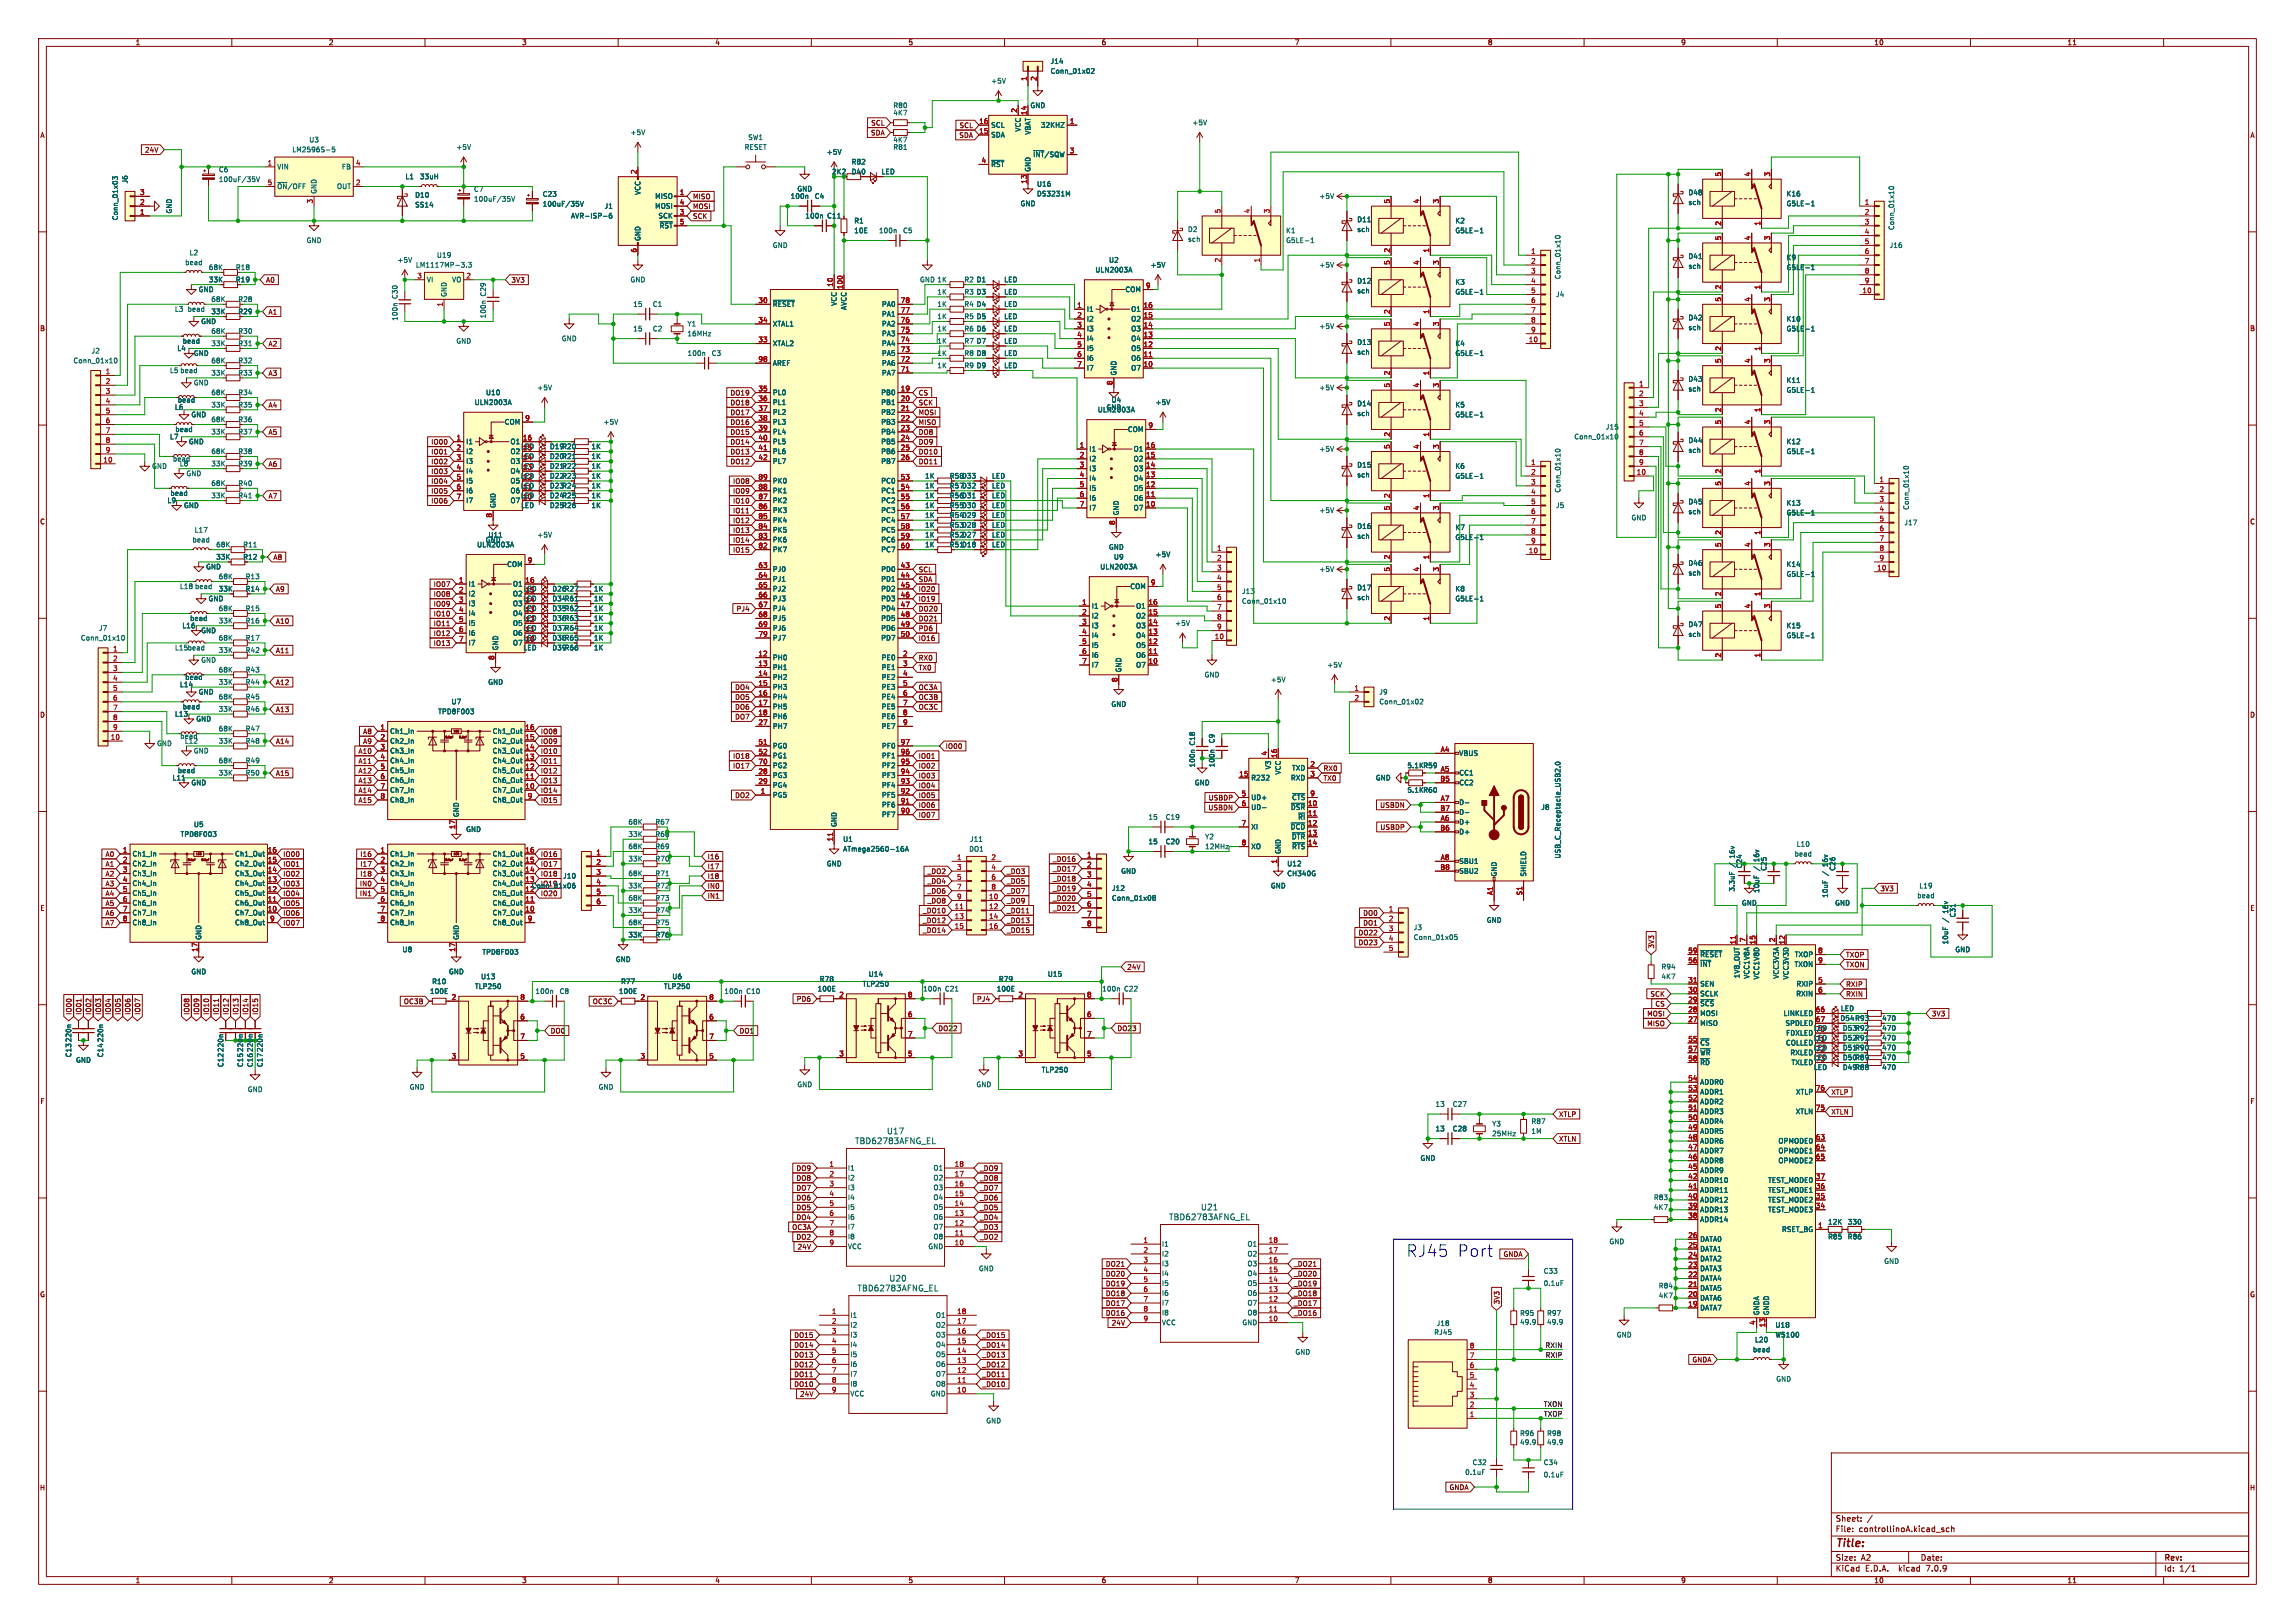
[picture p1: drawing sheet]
<svg xmlns="http://www.w3.org/2000/svg" width="594mm" height="420mm" viewBox="0 0 594 420" stroke-linecap="round" stroke-linejoin="round" font-family="sans-serif">
<defs><g id="words">
<g font-size="4.2" fill="#0000c2">
<text x="363.9" y="325.5">RJ45</text>
<text x="377" y="325.5">Port</text>
</g>
<text font-size="2.8" fill="#840000" x="475" y="400.9">Title:</text>
<g font-size="2.1" fill="#006464">
<text x="229.4" y="293.7">U17</text>
<text x="221.2" y="296.3">TBD62783AFNG_EL</text>
<text x="302.5" y="316">TBD62783AFNG_EL</text>
<text x="310.7" y="313.4">U21</text>
<text x="221.8" y="334.4">TBD62783AFNG_EL</text>
<text x="230.1" y="331.8">U20</text>
</g>
<g font-size="2.1" fill="#840000">
<text x="475" y="394">Sheet:</text>
<text x="475" y="396.7">File:</text>
<text x="481.1" y="396.7">controllinoA.kicad_sch</text>
<text x="475" y="406.9">KiCad</text>
<text x="475" y="404.1">Size:</text>
<text x="481.7" y="404.1">A2</text>
<text x="482.7" y="406.9">E.D.A.</text>
<text x="491.6" y="406.9">kicad</text>
<text x="497" y="404.1">Date:</text>
<text x="498.8" y="406.9">7.0.9</text>
<text x="560" y="404.3">Rev:</text>
<text x="560" y="406.9">Id:</text>
<text x="564.1" y="406.9">1/1</text>
</g>
<g font-size="1.8" fill="#840000">
<text x="35" y="11.9">1</text>
<text x="85" y="11.9">2</text>
<text x="135" y="11.9">3</text>
<text x="185" y="11.9">4</text>
<text x="235" y="11.9">5</text>
<text x="285" y="11.9">6</text>
<text x="335" y="11.9">7</text>
<text x="385" y="11.9">8</text>
<text x="435" y="11.9">9</text>
<text x="485" y="11.9">10</text>
<text x="535" y="11.9">11</text>
<text x="10.3" y="35.9">A</text>
<text x="225.3" y="35.2">SDA</text>
<text x="225.4" y="32.7">SCL</text>
<text x="248.2" y="35.9">SDA</text>
<text x="248.2" y="33.3">SCL</text>
<text x="582.3" y="35.9">A</text>
<text x="37.4" y="39.7">24V</text>
<text x="179.2" y="51.8">MISO</text>
<text x="179.2" y="54.3">MOSI</text>
<text x="179.2" y="56.8">SCK</text>
<text x="60.9" y="73.3">R19</text>
<text x="68.7" y="73.3">A0</text>
<text x="132.2" y="73.3">3V3</text>
<text x="61.6" y="81.5">R29</text>
<text x="69.4" y="81.6">A1</text>
<text x="10.3" y="85.9">B</text>
<text x="69.4" y="89.9">A2</text>
<text x="582.3" y="85.9">B</text>
<text x="69.4" y="97.5">A3</text>
<text x="45.9" y="104.4">bead</text>
<text x="69.4" y="105.7">A4</text>
<text x="188.9" y="107.6">DO17</text>
<text x="188.9" y="102.6">DO19</text>
<text x="188.9" y="105.1">DO18</text>
<text x="237.6" y="102.6">CS</text>
<text x="237.6" y="105.1">SCK</text>
<text x="237.6" y="107.6">MOSI</text>
<text x="69.4" y="112.7">A5</text>
<text x="188.9" y="112.7">DO15</text>
<text x="188.9" y="110.2">DO16</text>
<text x="237.6" y="110.2">MISO</text>
<text x="237.6" y="112.7">DO8</text>
<text x="111.5" y="115.3">IO00</text>
<text x="111.5" y="117.8">IO01</text>
<text x="134.7" y="119">LED</text>
<text x="134.7" y="116.4">LED</text>
<text x="188.9" y="115.3">DO14</text>
<text x="188.9" y="117.8">DO13</text>
<text x="237.6" y="117.8">DO10</text>
<text x="237.6" y="115.3">DO9</text>
<text x="69.4" y="121">A6</text>
<text x="111.5" y="125.4">IO04</text>
<text x="111.5" y="122.9">IO03</text>
<text x="111.5" y="120.3">IO02</text>
<text x="134.7" y="121.5">LED</text>
<text x="142.2" y="121.5">D21R22</text>
<text x="188.9" y="120.3">DO12</text>
<text x="189.6" y="125.4">IO08</text>
<text x="237.6" y="120.3">DO11</text>
<text x="245.7" y="124.1">R58D33</text>
<text x="69.4" y="129.2">A7</text>
<text x="111.5" y="128">IO05</text>
<text x="111.5" y="130.5">IO06</text>
<text x="142.2" y="129.1">D24R25</text>
<text x="189.6" y="130.5">IO10</text>
<text x="189.6" y="128">IO09</text>
<text x="245.7" y="126.6">R57D32</text>
<text x="245.7" y="131.7">R55D30</text>
<text x="245.7" y="129.1">R56D31</text>
<text x="10.3" y="135.9">C</text>
<text x="189.6" y="133">IO11</text>
<text x="189.6" y="135.6">IO12</text>
<text x="582.3" y="135.9">C</text>
<text x="189.6" y="138.1">IO13</text>
<text x="189.6" y="143.2">IO15</text>
<text x="189.6" y="140.7">IO14</text>
<text x="62.8" y="145">R12</text>
<text x="70.6" y="145.1">A8</text>
<text x="237.6" y="148.3">SCL</text>
<text x="63.5" y="153.3">R14</text>
<text x="71.3" y="153.4">A9</text>
<text x="112.1" y="154.6">IO08</text>
<text x="112.1" y="152.1">IO07</text>
<text x="135.3" y="153.3">LED</text>
<text x="135.3" y="155.8">LED</text>
<text x="237.6" y="155.9">IO19</text>
<text x="237.6" y="150.8">SDA</text>
<text x="237.6" y="153.4">IO20</text>
<text x="71.3" y="161.6">A10</text>
<text x="112.1" y="159.7">IO10</text>
<text x="112.1" y="157.2">IO09</text>
<text x="135.3" y="158.3">LED</text>
<text x="135.3" y="160.9">LED</text>
<text x="190.5" y="158.4">PJ4</text>
<text x="237.6" y="161">DO21</text>
<text x="237.6" y="158.4">DO20</text>
<text x="112.1" y="167.3">IO13</text>
<text x="112.1" y="164.8">IO12</text>
<text x="112.1" y="162.2">IO11</text>
<text x="135.3" y="166">LED</text>
<text x="237.6" y="166.1">IO16</text>
<text x="237.6" y="163.5">PD6</text>
<text x="71.3" y="169.2">A11</text>
<text x="237.6" y="171.1">RX0</text>
<text x="237.6" y="173.7">TX0</text>
<text x="47.8" y="176.1">bead</text>
<text x="71.3" y="177.5">A12</text>
<text x="190.1" y="178.8">DO4</text>
<text x="237.6" y="178.8">OC3A</text>
<text x="10.3" y="185.9">D</text>
<text x="71.3" y="184.5">A13</text>
<text x="190.1" y="181.3">DO5</text>
<text x="190.1" y="183.8">DO6</text>
<text x="237.6" y="181.3">OC3B</text>
<text x="237.6" y="183.8">OC3C</text>
<text x="582.3" y="185.9">D</text>
<text x="93.9" y="190.2">A8</text>
<text x="139.9" y="190.2">IO08</text>
<text x="190.1" y="186.4">DO7</text>
<text x="71.3" y="192.7">A14</text>
<text x="92.7" y="197.8">A11</text>
<text x="92.7" y="195.3">A10</text>
<text x="93.9" y="192.7">A9</text>
<text x="139.9" y="192.7">IO09</text>
<text x="139.9" y="195.3">IO10</text>
<text x="139.9" y="197.8">IO11</text>
<text x="189.6" y="196.5">IO18</text>
<text x="237.6" y="196.5">IO01</text>
<text x="244.6" y="194">IO00</text>
<text x="71.3" y="201">A15</text>
<text x="92.7" y="200.3">A12</text>
<text x="92.7" y="202.9">A13</text>
<text x="139.9" y="202.9">IO13</text>
<text x="139.9" y="200.3">IO12</text>
<text x="189.6" y="199.1">IO17</text>
<text x="237.6" y="201.6">IO03</text>
<text x="237.6" y="199.1">IO02</text>
<text x="342.4" y="199.7">RX0</text>
<text x="342.4" y="202.2">TX0</text>
<text x="92.7" y="205.4">A14</text>
<text x="92.7" y="208">A15</text>
<text x="139.9" y="205.4">IO14</text>
<text x="139.9" y="208">IO15</text>
<text x="190.1" y="206.7">DO2</text>
<text x="237.6" y="209.2">IO06</text>
<text x="237.6" y="206.7">IO05</text>
<text x="237.6" y="204.2">IO04</text>
<text x="312.6" y="209.9">USBDN</text>
<text x="312.7" y="207.3">USBDP</text>
<text x="357.1" y="209.2">USBDN</text>
<text x="237.6" y="211.8">IO07</text>
<text x="357.1" y="214.9">USBDP</text>
<text x="27.2" y="221.9">A0</text>
<text x="73.2" y="221.9">IO00</text>
<text x="93.1" y="221.9">I16</text>
<text x="139.9" y="221.9">IO16</text>
<text x="27.2" y="224.5">A1</text>
<text x="27.2" y="227">A2</text>
<text x="73.2" y="227">IO02</text>
<text x="73.2" y="224.5">IO01</text>
<text x="93.1" y="224.5">I17</text>
<text x="93.1" y="227">I18</text>
<text x="139.9" y="227">IO18</text>
<text x="139.9" y="224.5">IO17</text>
<text x="183" y="225.1">I17</text>
<text x="183" y="227.6">I18</text>
<text x="183" y="222.6">I16</text>
<text x="240" y="226.4">_DO2</text>
<text x="260.5" y="226.4">_DO3</text>
<text x="272.4" y="223.2">_DO16</text>
<text x="272.4" y="225.7">_DO17</text>
<text x="27.2" y="229.6">A3</text>
<text x="27.2" y="232.1">A4</text>
<text x="73.2" y="229.6">IO03</text>
<text x="73.2" y="232.1">IO04</text>
<text x="93" y="232.1">IN1</text>
<text x="93" y="229.6">IN0</text>
<text x="139.9" y="232.1">IO20</text>
<text x="183" y="232.7">IN1</text>
<text x="183" y="230.2">IN0</text>
<text x="240" y="231.5">_DO6</text>
<text x="240" y="234">_DO8</text>
<text x="240" y="228.9">_DO4</text>
<text x="260.5" y="228.9">_DO5</text>
<text x="260.5" y="234">_DO9</text>
<text x="260.5" y="231.5">_DO7</text>
<text x="272.4" y="233.4">_DO20</text>
<text x="272.4" y="228.3">_DO18</text>
<text x="272.4" y="230.8">_DO19</text>
<text x="486.6" y="230.8">3V3</text>
<text x="10.3" y="235.9">E</text>
<text x="27.2" y="234.6">A5</text>
<text x="27.2" y="237.2">A6</text>
<text x="27.2" y="239.7">A7</text>
<text x="73.2" y="237.2">IO06</text>
<text x="73.2" y="234.6">IO05</text>
<text x="73.2" y="239.7">IO07</text>
<text x="238.8" y="236.5">_DO10</text>
<text x="238.8" y="239.1">_DO12</text>
<text x="260.5" y="239.1">_DO13</text>
<text x="260.5" y="236.5">_DO11</text>
<text x="272.4" y="235.9">_DO21</text>
<text x="352.7" y="237.2">DO0</text>
<text x="352.7" y="239.7">DO1</text>
<text x="582.3" y="235.9">E</text>
<text x="169.5" y="242.8">R76</text>
<text x="238.8" y="241.6">_DO14</text>
<text x="260.5" y="241.6">_DO15</text>
<text x="351.5" y="244.8">DO23</text>
<text x="351.5" y="242.3">DO22</text>
<text x="428.3" y="245.6" transform="rotate(-90 428.3 245.6)">3V3</text>
<text x="291.6" y="251.1">24V</text>
<text x="477.7" y="248">TXOP</text>
<text x="477.7" y="250.5">TXON</text>
<text x="477.7" y="255.6">RXIP</text>
<text x="18.7" y="262.7" transform="rotate(-90 18.7 262.7)">IO00</text>
<text x="21.3" y="262.7" transform="rotate(-90 21.3 262.7)">IO01</text>
<text x="23.8" y="262.7" transform="rotate(-90 23.8 262.7)">IO02</text>
<text x="26.4" y="262.7" transform="rotate(-90 26.4 262.7)">IO03</text>
<text x="28.9" y="262.7" transform="rotate(-90 28.9 262.7)">IO04</text>
<text x="31.4" y="262.7" transform="rotate(-90 31.4 262.7)">IO05</text>
<text x="34" y="262.7" transform="rotate(-90 34 262.7)">IO06</text>
<text x="36.5" y="262.7" transform="rotate(-90 36.5 262.7)">IO07</text>
<text x="49.2" y="262.7" transform="rotate(-90 49.2 262.7)">IO08</text>
<text x="51.8" y="262.7" transform="rotate(-90 51.8 262.7)">IO09</text>
<text x="54.3" y="262.7" transform="rotate(-90 54.3 262.7)">IO10</text>
<text x="56.8" y="262.7" transform="rotate(-90 56.8 262.7)">IO11</text>
<text x="59.4" y="262.7" transform="rotate(-90 59.4 262.7)">IO12</text>
<text x="61.9" y="262.7" transform="rotate(-90 61.9 262.7)">IO13</text>
<text x="64.5" y="262.7" transform="rotate(-90 64.5 262.7)">IO14</text>
<text x="67" y="262.7" transform="rotate(-90 67 262.7)">IO15</text>
<text x="104.4" y="260">OC3B</text>
<text x="153.3" y="260">OC3C</text>
<text x="206.1" y="259.4">PD6</text>
<text x="252.7" y="259.4">PJ4</text>
<text x="426.2" y="263.2">MOSI</text>
<text x="427.1" y="258.1">SCK</text>
<text x="428.3" y="260.7">CS</text>
<text x="477.7" y="258.1">RXIN</text>
<text x="499.9" y="263.2">3V3</text>
<text x="142.4" y="267.7">DO0</text>
<text x="191.3" y="267.7">DO1</text>
<text x="242.7" y="267">DO22</text>
<text x="289.1" y="267">DO23</text>
<text x="426.2" y="265.7">MISO</text>
<text x="476.2" y="264.4">D54 R93</text>
<text x="487" y="264.4">470</text>
<text x="10.3" y="285.9">F</text>
<text x="473.9" y="283.5">XTLP</text>
<text x="582.3" y="285.9">F</text>
<text x="403.4" y="289.2">XTLP</text>
<text x="473.9" y="288.6">XTLN</text>
<text x="403.4" y="295.6">XTLN</text>
<text x="206" y="305.8">DO8</text>
<text x="206" y="303.2">DO9</text>
<text x="253.5" y="305.8">_DO8</text>
<text x="253.5" y="303.2">_DO9</text>
<text x="206" y="308.3">DO7</text>
<text x="206" y="310.8">DO6</text>
<text x="253.5" y="308.3">_DO7</text>
<text x="253.5" y="310.8">_DO6</text>
<text x="206" y="313.4">DO5</text>
<text x="206" y="315.9">DO4</text>
<text x="253.5" y="315.9">_DO4</text>
<text x="253.5" y="313.4">_DO5</text>
<text x="204.9" y="318.5">OC3A</text>
<text x="206" y="321">DO2</text>
<text x="206.3" y="323.5">24V</text>
<text x="253.5" y="321">_DO2</text>
<text x="253.5" y="318.5">_DO3</text>
<text x="286.1" y="328">DO21</text>
<text x="334.8" y="328">_DO21</text>
<text x="389" y="325.4">GNDA</text>
<text x="10.3" y="335.9">G</text>
<text x="286.1" y="330.5">DO20</text>
<text x="286.1" y="333.1">DO19</text>
<text x="286.1" y="335.6">DO18</text>
<text x="334.8" y="335.6">_DO18</text>
<text x="334.8" y="333.1">_DO19</text>
<text x="334.8" y="330.5">_DO20</text>
<text x="582.3" y="335.9">G</text>
<text x="286.1" y="338.1">DO17</text>
<text x="286.1" y="340.7">DO16</text>
<text x="334.8" y="340.7">_DO16</text>
<text x="334.8" y="338.1">_DO17</text>
<text x="388.3" y="337.7" transform="rotate(-90 388.3 337.7)">3V3</text>
<text x="205.4" y="346.4">DO15</text>
<text x="254.2" y="346.4">_DO15</text>
<text x="287.6" y="343.2">24V</text>
<text x="205.4" y="351.5">DO13</text>
<text x="205.4" y="348.9">DO14</text>
<text x="254.2" y="351.5">_DO13</text>
<text x="254.2" y="348.9">_DO14</text>
<text x="437.9" y="352.7">GNDA</text>
<text x="205.4" y="356.6">DO11</text>
<text x="205.4" y="359.1">DO10</text>
<text x="205.4" y="354">DO12</text>
<text x="254.2" y="356.6">_DO11</text>
<text x="254.2" y="354">_DO12</text>
<text x="254.2" y="359.1">_DO10</text>
<text x="207" y="361.6">24V</text>
<text x="10.2" y="385.9">H</text>
<text x="375" y="385.8">GNDA</text>
<text x="582.2" y="385.9">H</text>
<text x="35" y="409.9">1</text>
<text x="85" y="409.9">2</text>
<text x="135" y="409.9">3</text>
<text x="185" y="409.9">4</text>
<text x="235" y="409.9">5</text>
<text x="285" y="409.9">6</text>
<text x="335" y="409.9">7</text>
<text x="385" y="409.9">8</text>
<text x="435" y="409.9">9</text>
<text x="485" y="409.9">10</text>
<text x="535" y="409.9">11</text>
</g>
<g font-size="1.8" fill="#006464">
<text x="271.8" y="16.7">J14</text>
<text x="256.4" y="21.8">+5V</text>
<text x="271.8" y="19.3">Conn_01x02</text>
<text x="231.1" y="28.2">R80</text>
<text x="266.6" y="28.2">GND</text>
<text x="163.1" y="35.2">+5V</text>
<text x="231.1" y="30.1">4K7</text>
<text x="256.4" y="35.8">SDA</text>
<text x="256.4" y="33.2">SCL</text>
<text x="264.4" y="34.2" transform="rotate(-90 264.4 34.2)">VCC</text>
<text x="266.9" y="35" transform="rotate(-90 266.9 35)">VBAT</text>
<text x="269.3" y="33.2">32KHZ</text>
<text x="308.5" y="32.6">+5V</text>
<text x="75.5" y="39.6">LM2596S-5</text>
<text x="79.9" y="37.1">U3</text>
<text x="118" y="39">+5V</text>
<text x="192.6" y="39">RESET</text>
<text x="193.5" y="36.4">SW1</text>
<text x="213.9" y="40.2">+5V</text>
<text x="231.1" y="39">R81</text>
<text x="231.1" y="37.1">4K7</text>
<text x="267.3" y="40.9">~{INT}/SQW</text>
<text x="33.2" y="47.6" transform="rotate(-90 33.2 47.6)">J6</text>
<text x="56.5" y="44.8">C6</text>
<text x="56.5" y="47.3">100uF/35V</text>
<text x="71.6" y="44">VIN</text>
<text x="88.4" y="44">FB</text>
<text x="104.8" y="46.6">L1</text>
<text x="108.6" y="46.6">33uH</text>
<text x="215.2" y="45.3">2K2</text>
<text x="220.3" y="42.8">R82</text>
<text x="220.3" y="45.3">D40</text>
<text x="228" y="45.3">LED</text>
<text x="256.4" y="43.4">~{RST}</text>
<text x="266.9" y="44.6" transform="rotate(-90 266.9 44.6)">GND</text>
<text x="71.6" y="49.1">~{ON}/OFF</text>
<text x="82.1" y="50.3" transform="rotate(-90 82.1 50.3)">GND</text>
<text x="87.1" y="49.1">OUT</text>
<text x="107.3" y="51.3">D10</text>
<text x="107.3" y="53.9">SS14</text>
<text x="122.6" y="49.8">C7</text>
<text x="122.6" y="52.4">100uF/35V</text>
<text x="140.3" y="51.1">C23</text>
<text x="140.3" y="53.7">100uF/35V</text>
<text x="166" y="50.6" transform="rotate(-90 166 50.6)">VCC</text>
<text x="169.4" y="51.7">MISO</text>
<text x="204.5" y="51.7">100n</text>
<text x="206.2" y="49.8">GND</text>
<text x="210.7" y="51.7">C4</text>
<text x="264" y="53.6">GND</text>
<text x="268.3" y="48.5">U16</text>
<text x="268.3" y="51">DS3231M</text>
<text x="341.4" y="51.7">+5V</text>
<text x="436.9" y="50.7">D48</text>
<text x="436.9" y="53.3">sch</text>
<text x="462.3" y="51">K16</text>
<text x="462.3" y="53.6">G5LE-1</text>
<text x="30.7" y="57.1" transform="rotate(-90 30.7 57.1)">Conn_01x03</text>
<text x="44.7" y="55.4" transform="rotate(-90 44.7 55.4)">GND</text>
<text x="147.7" y="56.7">AVR-ISP-6</text>
<text x="156.4" y="54.2">J1</text>
<text x="169.4" y="54.2">MOSI</text>
<text x="170.3" y="56.7">SCK</text>
<text x="170.6" y="59.3">~{RST}</text>
<text x="208.3" y="56.7">100n</text>
<text x="214" y="56.7">C11</text>
<text x="221" y="58">R1</text>
<text x="351.2" y="57.7">D11</text>
<text x="376.6" y="58">K2</text>
<text x="490.4" y="59.7" transform="rotate(-90 490.4 59.7)">Conn_01x10</text>
<text x="79.2" y="63.1">GND</text>
<text x="166" y="62.5" transform="rotate(-90 166 62.5)">GND</text>
<text x="199.9" y="64.4">GND</text>
<text x="221" y="60.6">10E</text>
<text x="227.4" y="60.6">100n</text>
<text x="233.6" y="60.6">C5</text>
<text x="307.4" y="60.2">D2</text>
<text x="307.4" y="62.8">sch</text>
<text x="332.8" y="60.6">K1</text>
<text x="332.8" y="63.1">G5LE-1</text>
<text x="351.2" y="60.2">sch</text>
<text x="376.6" y="60.6">G5LE-1</text>
<text x="489" y="64.4">J16</text>
<text x="47.8" y="68.8">bead</text>
<text x="48.9" y="66.3">L2</text>
<text x="53.9" y="70.1">68K</text>
<text x="60.9" y="70.1">R18</text>
<text x="102.7" y="68.2">+5V</text>
<text x="107.5" y="69.4">LM1117MP-3.3</text>
<text x="113" y="66.9">U19</text>
<text x="283.4" y="70.7">ULN2003A</text>
<text x="286.9" y="68.2">U2</text>
<text x="297.7" y="69.4">+5V</text>
<text x="341.4" y="69.4">+5V</text>
<text x="436.9" y="67.2">D41</text>
<text x="436.9" y="69.8">sch</text>
<text x="462.3" y="67.5">K9</text>
<text x="462.3" y="70.1">G5LE-1</text>
<text x="51.3" y="75.8">GND</text>
<text x="53.9" y="73.3">33K</text>
<text x="103.1" y="77.5" transform="rotate(-90 103.1 77.5)">C30</text>
<text x="110.4" y="73.3">VI</text>
<text x="115.8" y="77" transform="rotate(-90 115.8 77)">GND</text>
<text x="116.9" y="73.3">VO</text>
<text x="126" y="76.9" transform="rotate(-90 126 76.9)">C29</text>
<text x="163.1" y="73.3">GND</text>
<text x="238" y="73.3">GND 1K</text>
<text x="242.5" y="76.4">1K</text>
<text x="249.5" y="76.4">R3 D3</text>
<text x="249.5" y="73.3">R2 D1</text>
<text x="252.7" y="76.4">D3</text>
<text x="252.7" y="73.3">D1</text>
<text x="259.8" y="76.4">LED</text>
<text x="259.8" y="73.3">LED</text>
<text x="291.1" y="75.8">COM</text>
<text x="351.2" y="73.6">D12</text>
<text x="351.2" y="76.1">sch</text>
<text x="376.6" y="73.9">K3</text>
<text x="376.6" y="76.4">G5LE-1</text>
<text x="402.6" y="77.1">J4</text>
<text x="404.1" y="72.4" transform="rotate(-90 404.1 72.4)">Conn_01x10</text>
<text x="45.1" y="80.9">L3</text>
<text x="48.4" y="80.9">bead</text>
<text x="54.6" y="78.3">68K</text>
<text x="54.6" y="81.5">33K</text>
<text x="61.6" y="78.3">R28</text>
<text x="103.1" y="83.1" transform="rotate(-90 103.1 83.1)">100n</text>
<text x="126" y="82.5" transform="rotate(-90 126 82.5)">100n</text>
<text x="163.8" y="79.6">15</text>
<text x="168.8" y="79.6">C1</text>
<text x="199.9" y="79.6">~{RESET}</text>
<text x="216.8" y="79.3" transform="rotate(-90 216.8 79.3)">VCC</text>
<text x="219.3" y="80.4" transform="rotate(-90 219.3 80.4)">AVCC</text>
<text x="228.1" y="82.1">PA1</text>
<text x="228.1" y="79.6">PA0</text>
<text x="242.5" y="82.8">1K</text>
<text x="242.5" y="79.6">1K</text>
<text x="249.5" y="82.8">R5 D5</text>
<text x="249.5" y="79.6">R4 D4</text>
<text x="252.7" y="82.8">D5</text>
<text x="252.7" y="79.6">D4</text>
<text x="259.8" y="82.8">LED</text>
<text x="259.8" y="79.6">LED</text>
<text x="281.2" y="80.9">I1</text>
<text x="281.2" y="83.4">I2</text>
<text x="292.7" y="83.4">O2</text>
<text x="292.7" y="80.9">O1</text>
<text x="436.9" y="83.1">D42</text>
<text x="462.3" y="83.4">K10</text>
<text x="47.2" y="89.1">bead</text>
<text x="51.9" y="84">GND</text>
<text x="54.6" y="86.6">68K</text>
<text x="54.6" y="89.8">33K</text>
<text x="61.6" y="86.6">R30</text>
<text x="61.6" y="89.8">R31</text>
<text x="118" y="89.1">GND</text>
<text x="145.3" y="88.5">GND</text>
<text x="163.8" y="86">15</text>
<text x="168.8" y="86">C2</text>
<text x="177.8" y="84.7">Y1</text>
<text x="177.8" y="87.2">16MHz</text>
<text x="199.9" y="89.8">XTAL2</text>
<text x="199.9" y="84.7">XTAL1</text>
<text x="228.1" y="89.8">PA4</text>
<text x="228.1" y="87.2">PA3</text>
<text x="228.1" y="84.7">PA2</text>
<text x="249.5" y="89.1">R7 D7</text>
<text x="249.5" y="86">R6 D6</text>
<text x="252.7" y="86">D6</text>
<text x="252.7" y="89.1">D7</text>
<text x="259.8" y="86">LED</text>
<text x="259.8" y="89.1">LED</text>
<text x="281.2" y="86">I3</text>
<text x="281.2" y="88.5">I4</text>
<text x="292.7" y="88.5">O4</text>
<text x="292.7" y="86">O3</text>
<text x="341.4" y="85.3">+5V</text>
<text x="351.2" y="89.4">D13</text>
<text x="376.6" y="89.8">K4</text>
<text x="436.9" y="85.6">sch</text>
<text x="462.3" y="86">G5LE-1</text>
<text x="18.9" y="94.2">Conn_01x10</text>
<text x="23.6" y="91.7">J2</text>
<text x="45.8" y="91">L4</text>
<text x="50" y="92.3">GND</text>
<text x="54.6" y="94.2">68K</text>
<text x="61.6" y="94.2">R32</text>
<text x="177.8" y="92.3">100n</text>
<text x="184.1" y="92.3">C3</text>
<text x="199.9" y="94.8">AREF</text>
<text x="228.1" y="94.8">PA6</text>
<text x="228.1" y="92.3">PA5</text>
<text x="242.5" y="92.3">1K</text>
<text x="242.5" y="95.5">1K</text>
<text x="249.5" y="92.3">R8 D8</text>
<text x="249.5" y="95.5">R9 D9</text>
<text x="252.7" y="95.5">D9</text>
<text x="252.7" y="92.3">D8</text>
<text x="259.8" y="95.5">LED</text>
<text x="259.8" y="92.3">LED</text>
<text x="281.2" y="91">I5</text>
<text x="281.2" y="93.6">I6</text>
<text x="292.7" y="93.6">O6</text>
<text x="292.7" y="91">O5</text>
<text x="351.2" y="92">sch</text>
<text x="376.6" y="92.3">G5LE-1</text>
<text x="43.9" y="96.7">L5 bead</text>
<text x="50" y="99.9">GND</text>
<text x="54.6" y="97.4">33K</text>
<text x="61.6" y="97.4">R33</text>
<text x="138.9" y="101.2">+5V</text>
<text x="228.1" y="97.4">PA7</text>
<text x="281.2" y="96.1">I7</text>
<text x="289.2" y="97.3" transform="rotate(-90 289.2 97.3)">GND</text>
<text x="292.7" y="96.1">O7</text>
<text x="341.4" y="101.2">+5V</text>
<text x="436.9" y="99">D43</text>
<text x="436.9" y="101.5">sch</text>
<text x="462.3" y="99.3">K11</text>
<text x="462.3" y="101.8">G5LE-1</text>
<text x="45.1" y="106.3">L6</text>
<text x="54.6" y="105.6">33K</text>
<text x="54.6" y="102.5">68K</text>
<text x="61.6" y="105.6">R35</text>
<text x="61.6" y="102.5">R34</text>
<text x="122.7" y="105">ULN2003A</text>
<text x="125.7" y="102.5">U10</text>
<text x="199.9" y="102.5">PL0</text>
<text x="199.9" y="105">PL1</text>
<text x="199.9" y="107.5">PL2</text>
<text x="227.9" y="102.5">PB0</text>
<text x="227.9" y="105">PB1</text>
<text x="227.9" y="107.5">PB2</text>
<text x="284" y="106.9">ULN2003A</text>
<text x="286.3" y="106.3">GND</text>
<text x="287.6" y="104.4">U4</text>
<text x="299" y="105">+5V</text>
<text x="351.2" y="105.3">D14</text>
<text x="351.2" y="107.9">sch</text>
<text x="376.6" y="105.6">K5</text>
<text x="43.9" y="113.9">L7</text>
<text x="45.3" y="112">bead</text>
<text x="49.4" y="108.2">GND</text>
<text x="54.6" y="112.6">33K</text>
<text x="54.6" y="109.4">68K</text>
<text x="61.6" y="112.6">R37</text>
<text x="61.6" y="109.4">R36</text>
<text x="130.5" y="110.1">COM</text>
<text x="156.1" y="110.1">+5V</text>
<text x="199.9" y="110.1">PL3</text>
<text x="199.9" y="112.6">PL4</text>
<text x="227.9" y="110.1">PB3</text>
<text x="227.9" y="112.6">PB4</text>
<text x="291.8" y="112">COM</text>
<text x="376.6" y="108.2">G5LE-1</text>
<text x="407.3" y="113.9">Conn_01x10</text>
<text x="415.5" y="111.4">J15</text>
<text x="44.6" y="119.6">bead</text>
<text x="48.8" y="115.2">GND</text>
<text x="54.6" y="117.7">68K</text>
<text x="61.6" y="117.7">R38</text>
<text x="120.5" y="115.2">I1</text>
<text x="120.5" y="117.7">I2</text>
<text x="132" y="117.7">O2</text>
<text x="132" y="115.2">O1</text>
<text x="142.2" y="119">D20R21</text>
<text x="142.2" y="116.4">D19R20</text>
<text x="153" y="119">1K</text>
<text x="153" y="116.4">1K</text>
<text x="199.9" y="115.2">PL5</text>
<text x="199.9" y="117.7">PL6</text>
<text x="227.9" y="115.2">PB5</text>
<text x="227.9" y="117.7">PB6</text>
<text x="281.8" y="117.1">I1</text>
<text x="281.8" y="119.6">I2</text>
<text x="293.3" y="119.6">O2</text>
<text x="293.3" y="117.1">O1</text>
<text x="341.4" y="117.1">+5V</text>
<text x="436.9" y="114.8">D44</text>
<text x="436.9" y="117.4">sch</text>
<text x="462.3" y="115.2">K12</text>
<text x="462.3" y="117.7">G5LE-1</text>
<text x="39.2" y="121.5">GND</text>
<text x="46.4" y="120.9">L8</text>
<text x="48.1" y="123.4">GND</text>
<text x="54.6" y="120.9">33K</text>
<text x="54.6" y="126">68K</text>
<text x="61.6" y="120.9">R39</text>
<text x="61.6" y="126">R40</text>
<text x="120.5" y="120.2">I3</text>
<text x="120.5" y="122.8">I4</text>
<text x="120.5" y="125.3">I5</text>
<text x="132" y="125.3">O5</text>
<text x="132" y="122.8">O4</text>
<text x="132" y="120.2">O3</text>
<text x="134.7" y="124.1">LED</text>
<text x="135.2" y="124.2">12</text>
<text x="142.2" y="124.1">D22R23</text>
<text x="153" y="121.5">1K</text>
<text x="153" y="124.1">1K</text>
<text x="199.9" y="120.2">PL7</text>
<text x="199.9" y="125.3">PK0</text>
<text x="227.9" y="120.2">PB7</text>
<text x="227.9" y="125.3">PC0</text>
<text x="239.3" y="124.1">1K</text>
<text x="256.6" y="124.1">LED</text>
<text x="281.8" y="122.1">I3</text>
<text x="281.8" y="124.7">I4</text>
<text x="293.3" y="124.7">O4</text>
<text x="293.3" y="122.1">O3</text>
<text x="351.2" y="121.2">D15</text>
<text x="351.2" y="123.7">sch</text>
<text x="376.6" y="121.5">K6</text>
<text x="376.6" y="124.1">G5LE-1</text>
<text x="43.2" y="130.4">L9</text>
<text x="44" y="128.5">bead</text>
<text x="47.5" y="131.7">GND</text>
<text x="54.6" y="129.1">33K</text>
<text x="61.6" y="129.1">R41</text>
<text x="120.5" y="127.9">I6</text>
<text x="120.5" y="130.4">I7</text>
<text x="128.5" y="131.6" transform="rotate(-90 128.5 131.6)">GND</text>
<text x="132" y="130.4">O7</text>
<text x="132" y="127.9">O6</text>
<text x="134.7" y="131.7">LED</text>
<text x="134.7" y="126.6">LED</text>
<text x="134.7" y="129.1">LED</text>
<text x="135.2" y="129.3">10</text>
<text x="135.2" y="126.7">11</text>
<text x="142.2" y="131.7">D25R26</text>
<text x="142.2" y="126.6">D23R24</text>
<text x="153" y="131.7">1K</text>
<text x="153" y="129.1">1K</text>
<text x="153" y="126.6">1K</text>
<text x="199.9" y="130.4">PK2</text>
<text x="199.9" y="127.9">PK1</text>
<text x="227.9" y="127.9">PC1</text>
<text x="227.9" y="130.4">PC2</text>
<text x="239.3" y="126.6">1K</text>
<text x="239.3" y="131.7">1K</text>
<text x="239.3" y="129.1">1K</text>
<text x="256.6" y="126.6">LED</text>
<text x="256.6" y="131.7">LED</text>
<text x="256.6" y="129.1">LED</text>
<text x="281.8" y="127.2">I5</text>
<text x="281.8" y="129.8">I6</text>
<text x="293.3" y="129.8">O6</text>
<text x="293.3" y="127.2">O5</text>
<text x="402.6" y="131.7">J5</text>
<text x="404.1" y="127.6" transform="rotate(-90 404.1 127.6)">Conn_01x10</text>
<text x="436.9" y="130.7">D45</text>
<text x="462.3" y="131">K13</text>
<text x="199.9" y="135.5">PK4</text>
<text x="199.9" y="132.9">PK3</text>
<text x="227.9" y="132.9">PC3</text>
<text x="227.9" y="135.5">PC4</text>
<text x="239.3" y="134.2">1K</text>
<text x="239.3" y="136.8">1K</text>
<text x="245.7" y="134.2">R54D29</text>
<text x="245.7" y="136.8">R53D28</text>
<text x="256.6" y="134.2">LED</text>
<text x="256.6" y="136.8">LED</text>
<text x="281.8" y="132.3">I7</text>
<text x="289.8" y="133.5" transform="rotate(-90 289.8 133.5)">GND</text>
<text x="293.3" y="132.3">O7</text>
<text x="341.4" y="132.9">+5V</text>
<text x="351.2" y="137.1">D16</text>
<text x="376.6" y="137.4">K7</text>
<text x="422.1" y="134.8">GND</text>
<text x="436.9" y="133.3">sch</text>
<text x="462.3" y="133.6">G5LE-1</text>
<text x="492.8" y="136.1">J17</text>
<text x="494.3" y="132.1" transform="rotate(-90 494.3 132.1)">Conn_01x10</text>
<text x="49.7" y="140.6">bead</text>
<text x="50.2" y="138">L17</text>
<text x="55.8" y="141.8">68K</text>
<text x="62.8" y="141.8">R11</text>
<text x="123.4" y="141.8">ULN2003A</text>
<text x="125.6" y="140.6">GND</text>
<text x="126.3" y="139.3">U11</text>
<text x="138.9" y="139.3">+5V</text>
<text x="199.9" y="143.1">PK7</text>
<text x="199.9" y="140.6">PK6</text>
<text x="199.9" y="138">PK5</text>
<text x="227.9" y="138">PC5</text>
<text x="227.9" y="140.6">PC6</text>
<text x="227.9" y="143.1">PC7</text>
<text x="239.3" y="141.8">1K</text>
<text x="239.3" y="139.3">1K</text>
<text x="245.7" y="141.8">R51D18</text>
<text x="245.7" y="139.3">R52D27</text>
<text x="256.6" y="141.8">LED</text>
<text x="256.6" y="139.3">LED</text>
<text x="286.9" y="142.5">GND</text>
<text x="351.2" y="139.6">sch</text>
<text x="376.6" y="139.9">G5LE-1</text>
<text x="53.2" y="147.5">GND</text>
<text x="55.8" y="145">33K</text>
<text x="131.1" y="146.9">COM</text>
<text x="199.9" y="148.2">PJ0</text>
<text x="227.9" y="148.2">PD0</text>
<text x="284.7" y="147.5">ULN2003A</text>
<text x="288.2" y="145">U9</text>
<text x="299" y="144.4">+5V</text>
<text x="341.4" y="148.2">+5V</text>
<text x="436.9" y="146.6">D46</text>
<text x="436.9" y="149.1">sch</text>
<text x="462.3" y="146.9">K14</text>
<text x="462.3" y="149.5">G5LE-1</text>
<text x="46.4" y="152.6">L18 bead</text>
<text x="53.8" y="155.8">GND</text>
<text x="56.5" y="153.3">33K</text>
<text x="56.5" y="150.1">68K</text>
<text x="63.5" y="150.1">R13</text>
<text x="121.2" y="152">I1</text>
<text x="121.2" y="154.5">I2</text>
<text x="132.6" y="154.5">O2</text>
<text x="132.6" y="152">O1</text>
<text x="142.8" y="153.3">D26R27</text>
<text x="142.8" y="155.8">D34R61</text>
<text x="153.6" y="153.3">1K</text>
<text x="153.6" y="155.8">1K</text>
<text x="199.9" y="150.7">PJ1</text>
<text x="199.9" y="153.3">PJ2</text>
<text x="199.9" y="155.8">PJ3</text>
<text x="227.9" y="150.7">PD1</text>
<text x="227.9" y="153.3">PD2</text>
<text x="227.9" y="155.8">PD3</text>
<text x="292.4" y="152.6">COM</text>
<text x="321.3" y="153.9">J13</text>
<text x="351.2" y="152.9">D17</text>
<text x="351.2" y="155.5">sch</text>
<text x="376.6" y="153.3">K8</text>
<text x="376.6" y="155.8">G5LE-1</text>
<text x="49.1" y="160.9">bead</text>
<text x="56.5" y="158.3">68K</text>
<text x="56.5" y="161.5">33K</text>
<text x="63.5" y="158.3">R15</text>
<text x="63.5" y="161.5">R16</text>
<text x="121.2" y="157.1">I3</text>
<text x="121.2" y="159.6">I4</text>
<text x="132.6" y="159.6">O4</text>
<text x="132.6" y="157.1">O3</text>
<text x="142.8" y="158.3">D35R62</text>
<text x="142.8" y="160.9">D36R63</text>
<text x="153.6" y="160.9">1K</text>
<text x="153.6" y="158.3">1K</text>
<text x="199.9" y="158.3">PJ4</text>
<text x="199.9" y="160.9">PJ5</text>
<text x="227.9" y="158.3">PD4</text>
<text x="227.9" y="160.9">PD5</text>
<text x="282.4" y="157.7">I1</text>
<text x="282.4" y="160.2">I2</text>
<text x="293.9" y="160.2">O2</text>
<text x="293.9" y="157.7">O1</text>
<text x="321.3" y="156.4">Conn_01x10</text>
<text x="20.8" y="166">Conn_01x10</text>
<text x="25.5" y="163.4">J7</text>
<text x="47.1" y="162.8">L16</text>
<text x="51.9" y="164.1">GND</text>
<text x="56.5" y="166">68K</text>
<text x="63.5" y="166">R17</text>
<text x="121.2" y="162.2">I5</text>
<text x="121.2" y="164.7">I6</text>
<text x="121.2" y="167.2">I7</text>
<text x="132.6" y="167.2">O7</text>
<text x="132.6" y="164.7">O6</text>
<text x="132.6" y="162.2">O5</text>
<text x="142.8" y="166">D38R65</text>
<text x="142.8" y="163.4">D37R64</text>
<text x="153.6" y="163.4">1K</text>
<text x="153.6" y="166">1K</text>
<text x="199.9" y="163.4">PJ6</text>
<text x="199.9" y="166">PJ7</text>
<text x="227.9" y="163.4">PD6</text>
<text x="227.9" y="166">PD7</text>
<text x="282.4" y="162.8">I3</text>
<text x="282.4" y="165.3">I4</text>
<text x="282.4" y="167.9">I5</text>
<text x="293.9" y="167.9">O5</text>
<text x="293.9" y="165.3">O4</text>
<text x="293.9" y="162.8">O3</text>
<text x="304" y="162.2">+5V</text>
<text x="436.9" y="162.5">D47</text>
<text x="436.9" y="165">sch</text>
<text x="462.3" y="162.8">K15</text>
<text x="462.3" y="165.3">G5LE-1</text>
<text x="45.2" y="168.5">L15 bead</text>
<text x="51.9" y="171.7">GND</text>
<text x="56.5" y="169.1">33K</text>
<text x="63.5" y="169.1">R42</text>
<text x="129.1" y="168.4" transform="rotate(-90 129.1 168.4)">GND</text>
<text x="135.3" y="168.5">LED</text>
<text x="142.8" y="168.5">D39R66</text>
<text x="153.6" y="168.5">1K</text>
<text x="199.9" y="171">PH0</text>
<text x="199.9" y="173.6">PH1</text>
<text x="228.1" y="171">PE0</text>
<text x="228.1" y="173.6">PE1</text>
<text x="282.4" y="170.4">I6</text>
<text x="282.4" y="172.9">I7</text>
<text x="293.9" y="172.9">O7</text>
<text x="293.9" y="170.4">O6</text>
<text x="343.4" y="172.9">+5V</text>
<text x="46.4" y="178">L14</text>
<text x="51.3" y="179.9">GND</text>
<text x="56.5" y="177.4">33K</text>
<text x="56.5" y="174.2">68K</text>
<text x="63.5" y="177.4">R44</text>
<text x="63.5" y="174.2">R43</text>
<text x="126.2" y="177.4">GND</text>
<text x="199.9" y="176.1">PH2</text>
<text x="199.9" y="178.7">PH3</text>
<text x="228.1" y="176.1">PE2</text>
<text x="228.1" y="178.7">PE3</text>
<text x="290.4" y="174.1" transform="rotate(-90 290.4 174.1)">GND</text>
<text x="311.7" y="175.5">GND</text>
<text x="328.8" y="176.8">+5V</text>
<text x="356.9" y="179.9">J9</text>
<text x="45.2" y="185.6">L13</text>
<text x="47.2" y="183.7">bead</text>
<text x="56.5" y="184.4">33K</text>
<text x="56.5" y="181.2">68K</text>
<text x="63.5" y="184.4">R46</text>
<text x="63.5" y="181.2">R45</text>
<text x="113.3" y="185">TPD8F003</text>
<text x="116.7" y="182.5">U7</text>
<text x="199.9" y="181.2">PH4</text>
<text x="199.9" y="183.7">PH5</text>
<text x="228.1" y="181.2">PE4</text>
<text x="228.1" y="183.7">PE5</text>
<text x="287.5" y="183.1">GND</text>
<text x="356.9" y="182.5">Conn_01x02</text>
<text x="46.5" y="191.4">bead</text>
<text x="50.7" y="186.9">GND</text>
<text x="56.5" y="189.5">68K</text>
<text x="63.5" y="189.5">R47</text>
<text x="100.8" y="190.1">Ch1_In</text>
<text x="127.4" y="190.1">Ch1_Out</text>
<text x="199.9" y="186.3">PH6</text>
<text x="199.9" y="188.8">PH7</text>
<text x="228.1" y="186.3">PE6</text>
<text x="228.1" y="188.8">PE7</text>
<text x="40.5" y="193.3">GND</text>
<text x="47.7" y="192.6">L12</text>
<text x="50" y="195.2">GND</text>
<text x="56.5" y="192.6">33K</text>
<text x="56.5" y="197.7">68K</text>
<text x="63.5" y="192.6">R48</text>
<text x="63.5" y="197.7">R49</text>
<text x="100.8" y="192.6">Ch2_In</text>
<text x="100.8" y="195.2">Ch3_In</text>
<text x="100.8" y="197.7">Ch4_In</text>
<text x="127.4" y="197.7">Ch4_Out</text>
<text x="127.4" y="195.2">Ch3_Out</text>
<text x="127.4" y="192.6">Ch2_Out</text>
<text x="199.9" y="193.9">PG0</text>
<text x="199.9" y="196.4">PG1</text>
<text x="228.1" y="196.4">PF1</text>
<text x="228.1" y="193.9">PF0</text>
<text x="309.5" y="193.1" transform="rotate(-90 309.5 193.1)">C18</text>
<text x="314.6" y="192.5" transform="rotate(-90 314.6 192.5)">C9</text>
<text x="377.6" y="195.8">VBUS</text>
<text x="44.5" y="202.2">L11</text>
<text x="45.9" y="200.3">bead</text>
<text x="49.4" y="203.4">GND</text>
<text x="56.5" y="200.9">33K</text>
<text x="63.5" y="200.9">R50</text>
<text x="100.8" y="200.3">Ch5_In</text>
<text x="100.8" y="202.8">Ch6_In</text>
<text x="127.4" y="202.8">Ch6_Out</text>
<text x="127.4" y="200.3">Ch5_Out</text>
<text x="199.9" y="201.5">PG3</text>
<text x="199.9" y="199">PG2</text>
<text x="228.1" y="201.5">PF3</text>
<text x="228.1" y="199">PF2</text>
<text x="309.1" y="203.4">GND</text>
<text x="309.5" y="198.7" transform="rotate(-90 309.5 198.7)">100n</text>
<text x="314.6" y="198.7" transform="rotate(-90 314.6 198.7)">100n</text>
<text x="323.7" y="202.2">R232</text>
<text x="329.2" y="199.2" transform="rotate(-90 329.2 199.2)">V3</text>
<text x="331.7" y="200.6" transform="rotate(-90 331.7 200.6)">VCC</text>
<text x="334" y="202.2">RXD</text>
<text x="334.3" y="199.6">TXD</text>
<text x="356" y="202.2">GND</text>
<text x="364.1" y="199">5.1K R59</text>
<text x="377.6" y="200.9">CC1</text>
<text x="377.6" y="203.4">CC2</text>
<text x="100.8" y="205.3">Ch7_In</text>
<text x="100.8" y="207.9">Ch8_In</text>
<text x="127.4" y="205.3">Ch7_Out</text>
<text x="127.4" y="207.9">Ch8_Out</text>
<text x="199.9" y="206.6">PG5</text>
<text x="199.9" y="204.1">PG4</text>
<text x="228.1" y="209.1">PF6</text>
<text x="228.1" y="206.6">PF5</text>
<text x="228.1" y="204.1">PF4</text>
<text x="323.7" y="207.2">UD+</text>
<text x="323.7" y="209.8">UD-</text>
<text x="334" y="209.8">~{DSR}</text>
<text x="334.3" y="207.2">~{CTS}</text>
<text x="364.1" y="205.3">5.1K R60</text>
<text x="377.6" y="208.5">D-</text>
<text x="398.8" y="209.8">J8</text>
<text x="50.1" y="214.2">U5</text>
<text x="119" y="211.6" transform="rotate(-90 119 211.6)">GND</text>
<text x="120.5" y="215.5">GND</text>
<text x="162.5" y="213.6">68K</text>
<text x="216.8" y="214.1" transform="rotate(-90 216.8 214.1)">GND</text>
<text x="228.1" y="211.7">PF7</text>
<text x="297.1" y="212.3">15</text>
<text x="301.6" y="212.3">C19</text>
<text x="323.7" y="214.9">XI</text>
<text x="333.9" y="214.9">~{DCD}</text>
<text x="335.9" y="212.3">~{RI}</text>
<text x="377.6" y="213.6">D+</text>
<text x="377.6" y="211">D-</text>
<text x="34.2" y="221.8">Ch1_In</text>
<text x="46.6" y="216.8">TPD8F003</text>
<text x="60.7" y="221.8">Ch1_Out</text>
<text x="100.8" y="221.8">Ch1_In</text>
<text x="127.4" y="221.8">Ch1_Out</text>
<text x="162.5" y="219.9">68K</text>
<text x="162.5" y="216.8">33K</text>
<text x="169.5" y="219.9">R69</text>
<text x="218.1" y="218">U1</text>
<text x="218.1" y="220.6">ATmega2560-16A</text>
<text x="250.7" y="220.6">DO1</text>
<text x="250.9" y="218">J11</text>
<text x="297.1" y="218.7">15</text>
<text x="301.6" y="218.7">C20</text>
<text x="311.8" y="217.4">Y2</text>
<text x="311.8" y="219.9">12MHz</text>
<text x="323.7" y="219.9">XO</text>
<text x="331.7" y="221.1" transform="rotate(-90 331.7 221.1)">GND</text>
<text x="334.2" y="217.4">~{DTR}</text>
<text x="334.3" y="219.9">~{RTS}</text>
<text x="377.6" y="216.1">D+</text>
<text x="449.2" y="221.9" transform="rotate(-90 449.2 221.9)">16v</text>
<text x="464.4" y="221.8">bead</text>
<text x="464.9" y="219.3">L10</text>
<text x="34.2" y="224.4">Ch2_In</text>
<text x="34.2" y="226.9">Ch3_In</text>
<text x="60.7" y="226.9">Ch3_Out</text>
<text x="60.7" y="224.4">Ch2_Out</text>
<text x="100.8" y="224.4">Ch2_In</text>
<text x="100.8" y="226.9">Ch3_In</text>
<text x="127.4" y="226.9">Ch3_Out</text>
<text x="127.4" y="224.4">Ch2_Out</text>
<text x="145.6" y="227.6">J10</text>
<text x="162.5" y="226.9">68K</text>
<text x="162.5" y="223.1">33K</text>
<text x="169.5" y="226.9">R71</text>
<text x="169.5" y="223.1">R70</text>
<text x="213.9" y="224.4">GND</text>
<text x="290.1" y="226.3">GND</text>
<text x="333" y="224.4">U12</text>
<text x="333" y="226.9">CH340G</text>
<text x="377.6" y="223.7">SBU1</text>
<text x="377.6" y="226.3">SBU2</text>
<text x="387.6" y="226.9" transform="rotate(-90 387.6 226.9)">GND</text>
<text x="395.2" y="226.9" transform="rotate(-90 395.2 226.9)">SHIELD</text>
<text x="404.1" y="222.3" transform="rotate(-90 404.1 222.3)">USB_C_Receptacle_USB2.0</text>
<text x="449.2" y="224.4" transform="rotate(-90 449.2 224.4)">/</text>
<text x="451.1" y="224.8" transform="rotate(-90 451.1 224.8)">C24</text>
<text x="455.5" y="225.4" transform="rotate(-90 455.5 225.4)">/</text>
<text x="455.5" y="222.9" transform="rotate(-90 455.5 222.9)">16v</text>
<text x="457.4" y="225.5" transform="rotate(-90 457.4 225.5)">C25</text>
<text x="473.3" y="226.6" transform="rotate(-90 473.3 226.6)">/</text>
<text x="473.3" y="224.1" transform="rotate(-90 473.3 224.1)">16v</text>
<text x="475.2" y="225.5" transform="rotate(-90 475.2 225.5)">C26</text>
<text x="34.2" y="229.5">Ch4_In</text>
<text x="34.2" y="232">Ch5_In</text>
<text x="60.7" y="232">Ch5_Out</text>
<text x="60.7" y="229.5">Ch4_Out</text>
<text x="100.8" y="229.5">Ch4_In</text>
<text x="100.8" y="232">Ch5_In</text>
<text x="127.4" y="232">Ch5_Out</text>
<text x="127.4" y="229.5">Ch4_Out</text>
<text x="135.8" y="230.9">12</text>
<text x="135.8" y="228.3">13</text>
<text x="137.5" y="230.1">Conn_01x06</text>
<text x="139.9" y="229.6">IO19</text>
<text x="162.5" y="230.1">33K</text>
<text x="162.5" y="233.3">68K</text>
<text x="169.5" y="230.1">R72</text>
<text x="169.5" y="233.3">R73</text>
<text x="287.7" y="230.7">J12</text>
<text x="287.7" y="233.3">Conn_01x08</text>
<text x="328.8" y="230.1">GND</text>
<text x="449.2" y="230.8" transform="rotate(-90 449.2 230.8)">3.3uF</text>
<text x="455.5" y="231.2" transform="rotate(-90 455.5 231.2)">10uF</text>
<text x="473.3" y="232.5" transform="rotate(-90 473.3 232.5)">10uF</text>
<text x="496.1" y="232.6">bead</text>
<text x="496.6" y="230.1">L19</text>
<text x="34.2" y="234.5">Ch6_In</text>
<text x="34.2" y="237.1">Ch7_In</text>
<text x="34.2" y="239.6">Ch8_In</text>
<text x="60.7" y="237.1">Ch7_Out</text>
<text x="60.7" y="234.5">Ch6_Out</text>
<text x="60.7" y="239.6">Ch8_Out</text>
<text x="100.8" y="234.5">Ch6_In</text>
<text x="100.8" y="237.1">Ch7_In</text>
<text x="100.8" y="239.6">Ch8_In</text>
<text x="127.4" y="237.1">Ch7_Out</text>
<text x="127.4" y="234.5">Ch6_Out</text>
<text x="127.4" y="239.6">Ch8_Out</text>
<text x="162.5" y="236.4">33K</text>
<text x="162.5" y="239.6">68K</text>
<text x="169.5" y="236.4">R74</text>
<text x="169.5" y="239.6">R75</text>
<text x="384.7" y="239">GND</text>
<text x="450.7" y="234.5">GND</text>
<text x="474.8" y="234.5">GND</text>
<text x="504.4" y="238.7" transform="rotate(-90 504.4 238.7)">/</text>
<text x="504.4" y="236.2" transform="rotate(-90 504.4 236.2)">16v</text>
<text x="506.3" y="237.5" transform="rotate(-90 506.3 237.5)">C31</text>
<text x="52.3" y="243.3" transform="rotate(-90 52.3 243.3)">GND</text>
<text x="119" y="243.3" transform="rotate(-90 119 243.3)">GND</text>
<text x="162.5" y="242.8">33K</text>
<text x="365.8" y="240.9">J3</text>
<text x="365.8" y="243.4">Conn_01x05</text>
<text x="504.4" y="244.5" transform="rotate(-90 504.4 244.5)">10uF</text>
<text x="104" y="246.6">U8</text>
<text x="124.7" y="247.2">TPD8F003</text>
<text x="159.3" y="249.1">GND</text>
<text x="429.9" y="251.1">R94</text>
<text x="439.9" y="250.4">~{INT}</text>
<text x="439.9" y="247.9">~{RESET}</text>
<text x="464.4" y="250.4">TXON</text>
<text x="464.4" y="247.9">TXOP</text>
<text x="506" y="246.6">GND</text>
<text x="49.4" y="252.3">GND</text>
<text x="111.2" y="257.4">100E</text>
<text x="111.7" y="254.9">R10</text>
<text x="116.1" y="252.3">GND</text>
<text x="122.8" y="256.1">TLP250</text>
<text x="124.4" y="253.6">U13</text>
<text x="138.5" y="257.4">100n</text>
<text x="144.7" y="257.4">C8</text>
<text x="160.1" y="257.4">100E</text>
<text x="160.6" y="254.9">R77</text>
<text x="171.7" y="256.1">TLP250</text>
<text x="173.9" y="253.6">U6</text>
<text x="187.4" y="257.4">100n</text>
<text x="193" y="257.4">C10</text>
<text x="211.5" y="256.8">100E</text>
<text x="212" y="254.2">R78</text>
<text x="223.1" y="255.5">TLP250</text>
<text x="224.7" y="253">U14</text>
<text x="238.8" y="256.8">100n</text>
<text x="244.4" y="256.8">C21</text>
<text x="257.9" y="256.8">100E</text>
<text x="258.4" y="254.2">R79</text>
<text x="271.1" y="253">U15</text>
<text x="285.2" y="256.8">100n</text>
<text x="290.8" y="256.8">C22</text>
<text x="429.9" y="253.6">4K7</text>
<text x="439.9" y="255.5">SEN</text>
<text x="450.4" y="253.3" transform="rotate(-90 450.4 253.3)">1V8_OUT</text>
<text x="453" y="253.4" transform="rotate(-90 453 253.4)">VCC1V8A</text>
<text x="455.5" y="253.6" transform="rotate(-90 455.5 253.6)">VCC1V8D</text>
<text x="460.6" y="253.4" transform="rotate(-90 460.6 253.4)">VCC3V3A</text>
<text x="463.1" y="253.6" transform="rotate(-90 463.1 253.6)">VCC3V3D</text>
<text x="464.8" y="255.5">RXIP</text>
<text x="439.9" y="263.1">MOSI</text>
<text x="439.9" y="260.6">~{SCS}</text>
<text x="439.9" y="258">SCLK</text>
<text x="461.5" y="263.1">LINKLED</text>
<text x="464.8" y="258">RXIN</text>
<text x="476.3" y="261.8">LED</text>
<text x="18.6" y="269.8" transform="rotate(-90 18.6 269.8)">220n</text>
<text x="26.9" y="269.8" transform="rotate(-90 26.9 269.8)">220n</text>
<text x="439.9" y="265.7">MISO</text>
<text x="462" y="265.7">SPDLED</text>
<text x="462.2" y="268.2">FDXLED</text>
<text x="469.3" y="266.9">LED</text>
<text x="469.3" y="269.5">LED</text>
<text x="469.9" y="267.1">70</text>
<text x="469.9" y="269.6">71</text>
<text x="476.8" y="266.9">D53R92</text>
<text x="476.8" y="269.5">D52R91</text>
<text x="487" y="269.5">470</text>
<text x="487" y="266.9">470</text>
<text x="18.6" y="273.7" transform="rotate(-90 18.6 273.7)">C13</text>
<text x="19.6" y="275.2">GND</text>
<text x="26.9" y="273.7" transform="rotate(-90 26.9 273.7)">C14</text>
<text x="58" y="272.4" transform="rotate(-90 58 272.4)">220n</text>
<text x="63.1" y="272.4" transform="rotate(-90 63.1 272.4)">220n</text>
<text x="65.6" y="272.4" transform="rotate(-90 65.6 272.4)">220n</text>
<text x="68.2" y="272.4" transform="rotate(-90 68.2 272.4)">220n</text>
<text x="439.9" y="270.7">~{CS}</text>
<text x="439.9" y="273.3">~{WR}</text>
<text x="439.9" y="275.8">~{RD}</text>
<text x="462.1" y="270.7">COLLED</text>
<text x="463.3" y="273.3">RXLED</text>
<text x="463.6" y="275.8">TXLED</text>
<text x="469.3" y="272">LED</text>
<text x="469.3" y="274.5">LED</text>
<text x="469.9" y="272.2">72</text>
<text x="469.9" y="274.7">73</text>
<text x="476.8" y="272">D51R90</text>
<text x="476.8" y="274.5">D50R89</text>
<text x="487" y="274.5">470</text>
<text x="487" y="272">470</text>
<text x="58" y="276.3" transform="rotate(-90 58 276.3)">C12</text>
<text x="63.1" y="276.3" transform="rotate(-90 63.1 276.3)">C15</text>
<text x="65.6" y="276.3" transform="rotate(-90 65.6 276.3)">C16</text>
<text x="68.2" y="276.3" transform="rotate(-90 68.2 276.3)">C17</text>
<text x="206.2" y="281.5">GND</text>
<text x="252.6" y="281.5">GND</text>
<text x="269.5" y="277.7">TLP250</text>
<text x="439.9" y="280.9">ADDR0</text>
<text x="469.3" y="277.1">LED</text>
<text x="476.8" y="277.1">D49R88</text>
<text x="487" y="277.1">470</text>
<text x="64" y="282.8">GND</text>
<text x="105.9" y="282.2">GND</text>
<text x="154.8" y="282.2">GND</text>
<text x="371.4" y="286.6">13</text>
<text x="375.9" y="286.6">C27</text>
<text x="439.9" y="286">ADDR2</text>
<text x="439.9" y="283.4">ADDR1</text>
<text x="464.7" y="283.4">XTLP</text>
<text x="371.4" y="293">13</text>
<text x="375.9" y="293">C28</text>
<text x="386.1" y="291.7">Y3</text>
<text x="396.3" y="291.1">R87</text>
<text x="396.3" y="293.6">1M</text>
<text x="439.9" y="293.6">ADDR5</text>
<text x="439.9" y="291.1">ADDR4</text>
<text x="439.9" y="288.5">ADDR3</text>
<text x="464.7" y="288.5">XTLN</text>
<text x="386.1" y="294.2">25MHz</text>
<text x="439.9" y="298.7">ADDR7</text>
<text x="439.9" y="296.1">ADDR6</text>
<text x="460.2" y="296.1">OPMODE0</text>
<text x="460.2" y="298.7">OPMODE1</text>
<text x="219.3" y="303.1">I1</text>
<text x="219.3" y="305.7">I2</text>
<text x="241.5" y="305.7">O2</text>
<text x="241.5" y="303.1">O1</text>
<text x="367.5" y="300.6">GND</text>
<text x="439.9" y="303.8">ADDR9</text>
<text x="439.9" y="301.2">ADDR8</text>
<text x="460.2" y="301.2">OPMODE2</text>
<text x="219.3" y="308.2">I3</text>
<text x="219.3" y="310.7">I4</text>
<text x="241.5" y="310.7">O4</text>
<text x="241.5" y="308.2">O3</text>
<text x="427.9" y="310.7">R83</text>
<text x="439.9" y="311.4">ADDR12</text>
<text x="439.9" y="308.8">ADDR11</text>
<text x="439.9" y="306.3">ADDR10</text>
<text x="457.5" y="311.4">TEST_MODE2</text>
<text x="457.5" y="308.8">TEST_MODE1</text>
<text x="457.5" y="306.3">TEST_MODE0</text>
<text x="219.3" y="313.3">I5</text>
<text x="219.3" y="315.8">I6</text>
<text x="241.5" y="315.8">O6</text>
<text x="241.5" y="313.3">O5</text>
<text x="427.9" y="313.3">4K7</text>
<text x="439.9" y="316.5">ADDR14</text>
<text x="439.9" y="313.9">ADDR13</text>
<text x="457.5" y="313.9">TEST_MODE3</text>
<text x="473" y="317.1">12K</text>
<text x="478.1" y="317.1">330</text>
<text x="219.3" y="318.4">I7</text>
<text x="219.3" y="320.9">I8</text>
<text x="219.3" y="323.4">VCC</text>
<text x="240.1" y="323.4">GND</text>
<text x="241.5" y="320.9">O8</text>
<text x="241.5" y="318.4">O7</text>
<text x="300.6" y="322.8">I1</text>
<text x="322.8" y="322.8">O1</text>
<text x="416.4" y="322.2">GND</text>
<text x="439.9" y="321.5">DATA0</text>
<text x="461.1" y="319">RSET_BG</text>
<text x="473" y="320.9">R85</text>
<text x="478.1" y="320.9">R86</text>
<text x="253.2" y="329.2">GND</text>
<text x="300.6" y="325.3">I2</text>
<text x="300.6" y="327.9">I3</text>
<text x="322.8" y="327.9">O3</text>
<text x="322.8" y="325.3">O2</text>
<text x="399.4" y="329.8">C33</text>
<text x="439.9" y="329.2">DATA3</text>
<text x="439.9" y="326.6">DATA2</text>
<text x="439.9" y="324.1">DATA1</text>
<text x="487.5" y="327.3">GND</text>
<text x="300.6" y="330.4">I4</text>
<text x="300.6" y="333">I5</text>
<text x="300.6" y="335.5">I6</text>
<text x="322.8" y="335.5">O6</text>
<text x="322.8" y="333">O5</text>
<text x="322.8" y="330.4">O4</text>
<text x="399.4" y="333">0.1uF</text>
<text x="429.2" y="333.6">R84</text>
<text x="439.9" y="334.2">DATA5</text>
<text x="439.9" y="331.7">DATA4</text>
<text x="220" y="341.2">I1</text>
<text x="242.1" y="341.2">O1</text>
<text x="300.6" y="338">I7</text>
<text x="300.6" y="340.6">I8</text>
<text x="322.8" y="340.6">O8</text>
<text x="322.8" y="338">O7</text>
<text x="393.3" y="340.7">R95</text>
<text x="400.3" y="340.7">R97</text>
<text x="429.2" y="336.1">4K7</text>
<text x="439.9" y="339.3">DATA7</text>
<text x="439.9" y="336.8">DATA6</text>
<text x="455.5" y="340.5" transform="rotate(-90 455.5 340.5)">GNDA</text>
<text x="458.1" y="340.5" transform="rotate(-90 458.1 340.5)">GNDD</text>
<text x="220" y="343.8">I2</text>
<text x="220" y="346.3">I3</text>
<text x="242.1" y="346.3">O3</text>
<text x="242.1" y="343.8">O2</text>
<text x="300.6" y="343.1">VCC</text>
<text x="321.4" y="343.1">GND</text>
<text x="371.1" y="345.6">RJ45</text>
<text x="371.7" y="343.3">J18</text>
<text x="393.3" y="343">49.9</text>
<text x="400.3" y="343">49.9</text>
<text x="418.3" y="346.3">GND</text>
<text x="454.1" y="347.6">L20</text>
<text x="459.4" y="343.8">U18</text>
<text x="459.4" y="346.3">W5100</text>
<text x="220" y="348.8">I4</text>
<text x="220" y="351.4">I5</text>
<text x="220" y="353.9">I6</text>
<text x="242.1" y="353.9">O6</text>
<text x="242.1" y="351.4">O5</text>
<text x="242.1" y="348.8">O4</text>
<text x="335.1" y="350.7">GND</text>
<text x="453.6" y="350.1">bead</text>
<text x="220" y="356.5">I7</text>
<text x="220" y="359">I8</text>
<text x="242.1" y="359">O8</text>
<text x="242.1" y="356.5">O7</text>
<text x="459.6" y="357.7">GND</text>
<text x="220" y="361.5">VCC</text>
<text x="240.8" y="361.5">GND</text>
<text x="255.1" y="368.5">GND</text>
<text x="393.3" y="371.8">R96</text>
<text x="400.3" y="371.8">R98</text>
<text x="393.3" y="374.1">49.9</text>
<text x="400.3" y="374.1">49.9</text>
<text x="379.1" y="381.9">0.1uF</text>
<text x="381" y="379.3">C32</text>
<text x="399.4" y="379.3">C34</text>
<text x="399.4" y="382.5">0.1uF</text>
</g>
<g font-size="1.8" fill="#a90000">
<text x="265.8" y="21" transform="rotate(-90 265.8 21)">1</text>
<text x="268.4" y="21" transform="rotate(-90 268.4 21)">2</text>
<text x="263.3" y="29.3" transform="rotate(-90 263.3 29.3)">2</text>
<text x="265.8" y="29.9" transform="rotate(-90 265.8 29.9)">14</text>
<text x="253.3" y="34.7">15</text>
<text x="253.3" y="32.1">16</text>
<text x="276.8" y="32.1">1</text>
<text x="276.8" y="39.8">3</text>
<text x="69.1" y="42.9">1</text>
<text x="92" y="42.9">4</text>
<text x="164.8" y="45.2" transform="rotate(-90 164.8 45.2)">2</text>
<text x="253.9" y="42.3">4</text>
<text x="265.8" y="47.7" transform="rotate(-90 265.8 47.7)">13</text>
<text x="445.5" y="45.8" transform="rotate(-90 445.5 45.8)">5</text>
<text x="453.1" y="45.8" transform="rotate(-90 453.1 45.8)">4</text>
<text x="458.2" y="45.8" transform="rotate(-90 458.2 45.8)">3</text>
<text x="36.1" y="53.1">2</text>
<text x="36.1" y="50.5">3</text>
<text x="69.1" y="48">5</text>
<text x="81" y="52.8" transform="rotate(-90 81 52.8)">3</text>
<text x="92" y="48">2</text>
<text x="175.8" y="50.5">1</text>
<text x="175.8" y="53.1">4</text>
<text x="359.8" y="52.8" transform="rotate(-90 359.8 52.8)">5</text>
<text x="367.4" y="52.8" transform="rotate(-90 367.4 52.8)">4</text>
<text x="372.5" y="52.8" transform="rotate(-90 372.5 52.8)">3</text>
<text x="482.5" y="53.1">1</text>
<text x="36.1" y="55.6">1</text>
<text x="175.8" y="55.6">3</text>
<text x="175.8" y="58.2">5</text>
<text x="316" y="55.3" transform="rotate(-90 316 55.3)">5</text>
<text x="323.6" y="55.3" transform="rotate(-90 323.6 55.3)">4</text>
<text x="328.7" y="55.3" transform="rotate(-90 328.7 55.3)">3</text>
<text x="445.5" y="58.5" transform="rotate(-90 445.5 58.5)">2</text>
<text x="455.7" y="58.5" transform="rotate(-90 455.7 58.5)">1</text>
<text x="482.5" y="55.6">2</text>
<text x="482.5" y="58.2">3</text>
<text x="164.8" y="65.5" transform="rotate(-90 164.8 65.5)">6</text>
<text x="359.8" y="65.5" transform="rotate(-90 359.8 65.5)">2</text>
<text x="370" y="65.5" transform="rotate(-90 370 65.5)">1</text>
<text x="396.2" y="65.8">1</text>
<text x="445.5" y="62.3" transform="rotate(-90 445.5 62.3)">5</text>
<text x="453.1" y="62.3" transform="rotate(-90 453.1 62.3)">4</text>
<text x="458.2" y="62.3" transform="rotate(-90 458.2 62.3)">3</text>
<text x="482.5" y="60.7">4</text>
<text x="482.5" y="63.2">5</text>
<text x="482.5" y="65.8">6</text>
<text x="316" y="68" transform="rotate(-90 316 68)">2</text>
<text x="326.1" y="68" transform="rotate(-90 326.1 68)">1</text>
<text x="359.8" y="68.7" transform="rotate(-90 359.8 68.7)">5</text>
<text x="367.4" y="68.7" transform="rotate(-90 367.4 68.7)">4</text>
<text x="372.5" y="68.7" transform="rotate(-90 372.5 68.7)">3</text>
<text x="396.2" y="68.3">2</text>
<text x="396.2" y="70.9">3</text>
<text x="482.5" y="68.3">7</text>
<text x="482.5" y="70.9">8</text>
<text x="107.9" y="72.1">3</text>
<text x="120.6" y="72.1">2</text>
<text x="215.6" y="74.3" transform="rotate(-90 215.6 74.3)">10</text>
<text x="218.2" y="74.9" transform="rotate(-90 218.2 74.9)">100</text>
<text x="296.5" y="74.7">9</text>
<text x="396.2" y="73.4">4</text>
<text x="396.2" y="75.9">5</text>
<text x="445.5" y="75" transform="rotate(-90 445.5 75)">2</text>
<text x="455.7" y="75" transform="rotate(-90 455.7 75)">1</text>
<text x="481.9" y="75.9">10</text>
<text x="482.5" y="73.4">9</text>
<text x="114.7" y="79.4" transform="rotate(-90 114.7 79.4)">1</text>
<text x="196.2" y="78.5">30</text>
<text x="196.2" y="83.6">34</text>
<text x="233" y="83.6">76</text>
<text x="233" y="81">77</text>
<text x="233" y="78.5">78</text>
<text x="278.7" y="79.8">1</text>
<text x="278.7" y="82.3">2</text>
<text x="295.9" y="82.3">15</text>
<text x="295.9" y="79.8">16</text>
<text x="359.8" y="81.4" transform="rotate(-90 359.8 81.4)">2</text>
<text x="370" y="81.4" transform="rotate(-90 370 81.4)">1</text>
<text x="396.2" y="78.5">6</text>
<text x="396.2" y="81">7</text>
<text x="396.2" y="83.6">8</text>
<text x="445.5" y="78.2" transform="rotate(-90 445.5 78.2)">5</text>
<text x="453.1" y="78.2" transform="rotate(-90 453.1 78.2)">4</text>
<text x="458.2" y="78.2" transform="rotate(-90 458.2 78.2)">3</text>
<text x="196.2" y="88.6">33</text>
<text x="233" y="88.6">74</text>
<text x="233" y="86.1">75</text>
<text x="278.7" y="84.8">3</text>
<text x="278.7" y="87.4">4</text>
<text x="278.7" y="89.9">5</text>
<text x="295.9" y="89.9">12</text>
<text x="295.9" y="87.4">13</text>
<text x="295.9" y="84.8">14</text>
<text x="359.8" y="84.5" transform="rotate(-90 359.8 84.5)">5</text>
<text x="367.4" y="84.5" transform="rotate(-90 367.4 84.5)">4</text>
<text x="372.5" y="84.5" transform="rotate(-90 372.5 84.5)">3</text>
<text x="395.6" y="88.6">10</text>
<text x="396.2" y="86.1">9</text>
<text x="196.2" y="93.7">98</text>
<text x="233" y="93.7">72</text>
<text x="233" y="91.2">73</text>
<text x="278.7" y="92.5">6</text>
<text x="278.7" y="95">7</text>
<text x="295.9" y="95">10</text>
<text x="295.9" y="92.5">11</text>
<text x="445.5" y="94.1" transform="rotate(-90 445.5 94.1)">5</text>
<text x="445.5" y="90.9" transform="rotate(-90 445.5 90.9)">2</text>
<text x="453.1" y="94.1" transform="rotate(-90 453.1 94.1)">4</text>
<text x="455.7" y="90.9" transform="rotate(-90 455.7 90.9)">1</text>
<text x="458.2" y="94.1" transform="rotate(-90 458.2 94.1)">3</text>
<text x="27.2" y="96.9">1</text>
<text x="27.2" y="99.4">2</text>
<text x="27.2" y="102">3</text>
<text x="196.2" y="101.3">35</text>
<text x="233" y="101.3">19</text>
<text x="233" y="96.3">71</text>
<text x="288" y="99.8" transform="rotate(-90 288 99.8)">8</text>
<text x="359.8" y="100.4" transform="rotate(-90 359.8 100.4)">5</text>
<text x="359.8" y="97.2" transform="rotate(-90 359.8 97.2)">2</text>
<text x="367.4" y="100.4" transform="rotate(-90 367.4 100.4)">4</text>
<text x="370" y="97.2" transform="rotate(-90 370 97.2)">1</text>
<text x="372.5" y="100.4" transform="rotate(-90 372.5 100.4)">3</text>
<text x="424.1" y="100.1">1</text>
<text x="27.2" y="104.5">4</text>
<text x="27.2" y="107.1">5</text>
<text x="196.2" y="103.9">36</text>
<text x="196.2" y="106.4">37</text>
<text x="233" y="103.9">20</text>
<text x="233" y="106.4">21</text>
<text x="424.1" y="102.6">2</text>
<text x="424.1" y="105.2">3</text>
<text x="424.1" y="107.7">4</text>
<text x="445.5" y="106.8" transform="rotate(-90 445.5 106.8)">2</text>
<text x="455.7" y="106.8" transform="rotate(-90 455.7 106.8)">1</text>
<text x="27.2" y="109.6">6</text>
<text x="27.2" y="112.1">7</text>
<text x="135.8" y="109">9</text>
<text x="196.2" y="109">38</text>
<text x="196.2" y="111.5">39</text>
<text x="233" y="109">22</text>
<text x="233" y="111.5">23</text>
<text x="297.1" y="110.9">9</text>
<text x="359.8" y="113.1" transform="rotate(-90 359.8 113.1)">2</text>
<text x="370" y="113.1" transform="rotate(-90 370 113.1)">1</text>
<text x="424.1" y="110.2">5</text>
<text x="424.1" y="112.8">6</text>
<text x="445.5" y="109.9" transform="rotate(-90 445.5 109.9)">5</text>
<text x="453.1" y="109.9" transform="rotate(-90 453.1 109.9)">4</text>
<text x="458.2" y="109.9" transform="rotate(-90 458.2 109.9)">3</text>
<text x="26.6" y="119.8">10</text>
<text x="27.2" y="114.7">8</text>
<text x="27.2" y="117.2">9</text>
<text x="118" y="114">1</text>
<text x="118" y="116.6">2</text>
<text x="118" y="119.1">3</text>
<text x="135.2" y="119.1">14</text>
<text x="135.2" y="116.6">15</text>
<text x="135.2" y="114">16</text>
<text x="196.2" y="114">40</text>
<text x="196.2" y="116.6">41</text>
<text x="196.2" y="119.1">42</text>
<text x="233" y="114">24</text>
<text x="233" y="116.6">25</text>
<text x="233" y="119.1">26</text>
<text x="279.3" y="116">1</text>
<text x="279.3" y="118.5">2</text>
<text x="296.5" y="118.5">15</text>
<text x="296.5" y="116">16</text>
<text x="359.8" y="116.3" transform="rotate(-90 359.8 116.3)">5</text>
<text x="367.4" y="116.3" transform="rotate(-90 367.4 116.3)">4</text>
<text x="372.5" y="116.3" transform="rotate(-90 372.5 116.3)">3</text>
<text x="424.1" y="115.3">7</text>
<text x="424.1" y="117.9">8</text>
<text x="118" y="121.7">4</text>
<text x="118" y="124.2">5</text>
<text x="135.2" y="121.7">13</text>
<text x="196.2" y="124.2">89</text>
<text x="233" y="124.2">53</text>
<text x="279.3" y="121">3</text>
<text x="279.3" y="123.6">4</text>
<text x="296.5" y="123.6">13</text>
<text x="296.5" y="121">14</text>
<text x="396.2" y="120.4">1</text>
<text x="396.2" y="122.9">2</text>
<text x="396.2" y="125.5">3</text>
<text x="423.5" y="122.9">10</text>
<text x="424.1" y="120.4">9</text>
<text x="445.5" y="125.8" transform="rotate(-90 445.5 125.8)">5</text>
<text x="445.5" y="122.6" transform="rotate(-90 445.5 122.6)">2</text>
<text x="453.1" y="125.8" transform="rotate(-90 453.1 125.8)">4</text>
<text x="455.7" y="122.6" transform="rotate(-90 455.7 122.6)">1</text>
<text x="458.2" y="125.8" transform="rotate(-90 458.2 125.8)">3</text>
<text x="486.3" y="124.8">1</text>
<text x="118" y="126.7">6</text>
<text x="118" y="129.3">7</text>
<text x="196.2" y="131.8">86</text>
<text x="196.2" y="129.3">87</text>
<text x="196.2" y="126.7">88</text>
<text x="233" y="126.7">54</text>
<text x="233" y="129.3">55</text>
<text x="233" y="131.8">56</text>
<text x="279.3" y="126.1">5</text>
<text x="279.3" y="128.7">6</text>
<text x="279.3" y="131.2">7</text>
<text x="296.5" y="131.2">10</text>
<text x="296.5" y="128.7">11</text>
<text x="296.5" y="126.1">12</text>
<text x="359.8" y="129" transform="rotate(-90 359.8 129)">2</text>
<text x="370" y="129" transform="rotate(-90 370 129)">1</text>
<text x="396.2" y="128">4</text>
<text x="396.2" y="130.6">5</text>
<text x="486.3" y="127.4">2</text>
<text x="486.3" y="129.9">3</text>
<text x="127.4" y="134.1" transform="rotate(-90 127.4 134.1)">8</text>
<text x="196.2" y="136.9">84</text>
<text x="196.2" y="134.4">85</text>
<text x="233" y="134.4">57</text>
<text x="233" y="136.9">58</text>
<text x="288.7" y="136" transform="rotate(-90 288.7 136)">8</text>
<text x="359.8" y="132.2" transform="rotate(-90 359.8 132.2)">5</text>
<text x="367.4" y="132.2" transform="rotate(-90 367.4 132.2)">4</text>
<text x="372.5" y="132.2" transform="rotate(-90 372.5 132.2)">3</text>
<text x="396.2" y="133.1">6</text>
<text x="396.2" y="135.6">7</text>
<text x="486.3" y="132.5">4</text>
<text x="486.3" y="135">5</text>
<text x="486.3" y="137.5">6</text>
<text x="196.2" y="142">82</text>
<text x="196.2" y="139.4">83</text>
<text x="233" y="139.4">59</text>
<text x="233" y="142">60</text>
<text x="314.9" y="142.6">1</text>
<text x="395.6" y="143.3">10</text>
<text x="396.2" y="138.2">8</text>
<text x="396.2" y="140.7">9</text>
<text x="445.5" y="141.7" transform="rotate(-90 445.5 141.7)">5</text>
<text x="445.5" y="138.5" transform="rotate(-90 445.5 138.5)">2</text>
<text x="453.1" y="141.7" transform="rotate(-90 453.1 141.7)">4</text>
<text x="455.7" y="138.5" transform="rotate(-90 455.7 138.5)">1</text>
<text x="458.2" y="141.7" transform="rotate(-90 458.2 141.7)">3</text>
<text x="486.3" y="140.1">7</text>
<text x="486.3" y="142.6">8</text>
<text x="136.5" y="145.8">9</text>
<text x="196.2" y="147.1">63</text>
<text x="196.2" y="149.6">64</text>
<text x="233" y="147.1">43</text>
<text x="233" y="149.6">44</text>
<text x="314.9" y="145.2">2</text>
<text x="314.9" y="147.7">3</text>
<text x="359.8" y="148" transform="rotate(-90 359.8 148)">5</text>
<text x="359.8" y="144.9" transform="rotate(-90 359.8 144.9)">2</text>
<text x="367.4" y="148" transform="rotate(-90 367.4 148)">4</text>
<text x="370" y="144.9" transform="rotate(-90 370 144.9)">1</text>
<text x="372.5" y="148" transform="rotate(-90 372.5 148)">3</text>
<text x="485.7" y="147.7">10</text>
<text x="486.3" y="145.2">9</text>
<text x="118.7" y="150.9">1</text>
<text x="118.7" y="153.4">2</text>
<text x="118.7" y="156">3</text>
<text x="135.8" y="156">14</text>
<text x="135.8" y="153.4">15</text>
<text x="135.8" y="150.9">16</text>
<text x="196.2" y="152.1">65</text>
<text x="196.2" y="154.7">66</text>
<text x="233" y="152.1">45</text>
<text x="233" y="154.7">46</text>
<text x="297.7" y="151.5">9</text>
<text x="314.9" y="150.2">4</text>
<text x="314.9" y="152.8">5</text>
<text x="314.9" y="155.3">6</text>
<text x="445.5" y="154.4" transform="rotate(-90 445.5 154.4)">2</text>
<text x="455.7" y="154.4" transform="rotate(-90 455.7 154.4)">1</text>
<text x="118.7" y="158.5">4</text>
<text x="118.7" y="161">5</text>
<text x="135.8" y="161">12</text>
<text x="135.8" y="158.5">13</text>
<text x="196.2" y="157.2">67</text>
<text x="196.2" y="159.8">68</text>
<text x="233" y="157.2">47</text>
<text x="233" y="159.8">48</text>
<text x="280" y="156.6">1</text>
<text x="280" y="159.1">2</text>
<text x="280" y="161.7">3</text>
<text x="297.1" y="161.7">14</text>
<text x="297.1" y="159.1">15</text>
<text x="297.1" y="156.6">16</text>
<text x="314.9" y="157.9">7</text>
<text x="314.9" y="160.4">8</text>
<text x="359.8" y="160.7" transform="rotate(-90 359.8 160.7)">2</text>
<text x="370" y="160.7" transform="rotate(-90 370 160.7)">1</text>
<text x="445.5" y="157.6" transform="rotate(-90 445.5 157.6)">5</text>
<text x="453.1" y="157.6" transform="rotate(-90 453.1 157.6)">4</text>
<text x="458.2" y="157.6" transform="rotate(-90 458.2 157.6)">3</text>
<text x="118.7" y="163.6">6</text>
<text x="118.7" y="166.1">7</text>
<text x="135.3" y="163.4">LED</text>
<text x="135.8" y="166.1">10</text>
<text x="135.8" y="163.6">11</text>
<text x="196.2" y="162.3">69</text>
<text x="196.2" y="164.8">79</text>
<text x="233" y="162.3">49</text>
<text x="233" y="164.8">50</text>
<text x="280" y="164.2">4</text>
<text x="280" y="166.8">5</text>
<text x="297.1" y="166.8">12</text>
<text x="297.1" y="164.2">13</text>
<text x="314.3" y="165.5">10</text>
<text x="314.9" y="162.9">9</text>
<text x="29.1" y="168.7">1</text>
<text x="29.1" y="171.2">2</text>
<text x="29.1" y="173.7">3</text>
<text x="128" y="170.9" transform="rotate(-90 128 170.9)">8</text>
<text x="196.2" y="169.9">12</text>
<text x="196.2" y="172.5">13</text>
<text x="233.6" y="169.9">2</text>
<text x="233.6" y="172.5">3</text>
<text x="280" y="169.3">6</text>
<text x="280" y="171.8">7</text>
<text x="297.1" y="171.8">10</text>
<text x="297.1" y="169.3">11</text>
<text x="445.5" y="170.3" transform="rotate(-90 445.5 170.3)">2</text>
<text x="455.7" y="170.3" transform="rotate(-90 455.7 170.3)">1</text>
<text x="29.1" y="176.3">4</text>
<text x="29.1" y="178.8">5</text>
<text x="196.2" y="175">14</text>
<text x="196.2" y="177.5">15</text>
<text x="233.6" y="175">4</text>
<text x="233.6" y="177.5">5</text>
<text x="289.3" y="176.6" transform="rotate(-90 289.3 176.6)">8</text>
<text x="350.4" y="178.8">1</text>
<text x="29.1" y="181.4">6</text>
<text x="29.1" y="183.9">7</text>
<text x="196.2" y="180.1">16</text>
<text x="196.2" y="182.6">17</text>
<text x="196.2" y="185.2">18</text>
<text x="233.6" y="180.1">6</text>
<text x="233.6" y="182.6">7</text>
<text x="233.6" y="185.2">8</text>
<text x="350.4" y="181.4">2</text>
<text x="28.5" y="191.5">10</text>
<text x="29.1" y="186.4">8</text>
<text x="29.1" y="189">9</text>
<text x="98.4" y="189">1</text>
<text x="98.4" y="191.5">2</text>
<text x="135.8" y="191.5">15</text>
<text x="135.8" y="189">16</text>
<text x="196.2" y="187.7">27</text>
<text x="233.6" y="187.7">9</text>
<text x="98.4" y="194.1">3</text>
<text x="98.4" y="196.6">4</text>
<text x="135.8" y="196.6">13</text>
<text x="135.8" y="194.1">14</text>
<text x="196.2" y="192.8">51</text>
<text x="196.2" y="195.3">52</text>
<text x="196.2" y="197.9">70</text>
<text x="233" y="197.9">95</text>
<text x="233" y="195.3">96</text>
<text x="233" y="192.8">97</text>
<text x="328" y="195.7" transform="rotate(-90 328 195.7)">4</text>
<text x="330.6" y="196.3" transform="rotate(-90 330.6 196.3)">16</text>
<text x="372.8" y="194.7">A4</text>
<text x="98.4" y="199.1">5</text>
<text x="98.4" y="201.7">6</text>
<text x="135.8" y="201.7">11</text>
<text x="135.8" y="199.1">12</text>
<text x="196.2" y="200.4">28</text>
<text x="196.2" y="202.9">29</text>
<text x="233" y="202.9">93</text>
<text x="233" y="200.4">94</text>
<text x="320.6" y="201">15</text>
<text x="339" y="198.5">2</text>
<text x="339" y="201">3</text>
<text x="372.7" y="202.3">B5</text>
<text x="372.8" y="199.8">A5</text>
<text x="98.4" y="204.2">7</text>
<text x="98.4" y="206.8">8</text>
<text x="135.8" y="204.2">10</text>
<text x="136.5" y="206.8">9</text>
<text x="196.8" y="205.5">1</text>
<text x="233" y="208">91</text>
<text x="233" y="205.5">92</text>
<text x="321.2" y="206.1">5</text>
<text x="321.2" y="208.7">6</text>
<text x="338.4" y="208.7">10</text>
<text x="339" y="206.1">9</text>
<text x="372.7" y="209.9">B7</text>
<text x="372.8" y="207.4">A7</text>
<text x="117.9" y="214.7" transform="rotate(-90 117.9 214.7)">17</text>
<text x="233" y="210.6">90</text>
<text x="321.2" y="213.7">7</text>
<text x="338.4" y="211.2">11</text>
<text x="338.4" y="213.7">12</text>
<text x="372.7" y="215">B6</text>
<text x="372.8" y="212.5">A6</text>
<text x="31.7" y="220.7">1</text>
<text x="69.2" y="220.7">16</text>
<text x="98.4" y="220.7">1</text>
<text x="135.8" y="220.7">16</text>
<text x="154.2" y="221.4">1</text>
<text x="215.6" y="217.8" transform="rotate(-90 215.6 217.8)">11</text>
<text x="281.2" y="222">1</text>
<text x="321.2" y="218.8">8</text>
<text x="338.4" y="216.3">13</text>
<text x="338.4" y="218.8">14</text>
<text x="31.7" y="223.3">2</text>
<text x="31.7" y="225.8">3</text>
<text x="69.2" y="225.8">14</text>
<text x="69.2" y="223.3">15</text>
<text x="98.4" y="223.3">2</text>
<text x="98.4" y="225.8">3</text>
<text x="135.8" y="225.8">14</text>
<text x="135.8" y="223.3">15</text>
<text x="154.2" y="223.9">2</text>
<text x="154.2" y="226.4">3</text>
<text x="247.6" y="222.6">1</text>
<text x="247.6" y="225.2">3</text>
<text x="247.6" y="227.7">5</text>
<text x="256.5" y="222.6">2</text>
<text x="256.5" y="225.2">4</text>
<text x="256.5" y="227.7">6</text>
<text x="281.2" y="224.5">2</text>
<text x="281.2" y="227.1">3</text>
<text x="330.6" y="223.6" transform="rotate(-90 330.6 223.6)">1</text>
<text x="372.7" y="225.2">B8</text>
<text x="372.8" y="222.6">A8</text>
<text x="31.7" y="228.3">4</text>
<text x="31.7" y="230.9">5</text>
<text x="31.7" y="233.4">6</text>
<text x="69.2" y="233.4">11</text>
<text x="69.2" y="230.9">12</text>
<text x="69.2" y="228.3">13</text>
<text x="98.4" y="228.3">4</text>
<text x="98.4" y="230.9">5</text>
<text x="98.4" y="233.4">6</text>
<text x="135.8" y="233.4">11</text>
<text x="154.2" y="229">4</text>
<text x="154.2" y="231.5">5</text>
<text x="247.6" y="230.3">7</text>
<text x="247.6" y="232.8">9</text>
<text x="255.9" y="232.8">10</text>
<text x="256.5" y="230.3">8</text>
<text x="281.2" y="229.6">4</text>
<text x="281.2" y="232.2">5</text>
<text x="386.5" y="231.8" transform="rotate(-90 386.5 231.8)">A1</text>
<text x="394.1" y="231.8" transform="rotate(-90 394.1 231.8)">S1</text>
<text x="31.7" y="236">7</text>
<text x="31.7" y="238.5">8</text>
<text x="69.2" y="236">10</text>
<text x="69.8" y="238.5">9</text>
<text x="98.4" y="236">7</text>
<text x="98.4" y="238.5">8</text>
<text x="135.8" y="236">10</text>
<text x="136.5" y="238.5">9</text>
<text x="154.2" y="234.1">6</text>
<text x="247" y="235.3">11</text>
<text x="247" y="237.9">13</text>
<text x="255.9" y="235.3">12</text>
<text x="255.9" y="237.9">14</text>
<text x="281.2" y="234.7">6</text>
<text x="281.2" y="237.2">7</text>
<text x="281.2" y="239.8">8</text>
<text x="359.3" y="236">1</text>
<text x="359.3" y="238.5">2</text>
<text x="247" y="240.4">15</text>
<text x="255.9" y="240.4">16</text>
<text x="359.3" y="241">3</text>
<text x="359.3" y="243.6">4</text>
<text x="449.3" y="244.5" transform="rotate(-90 449.3 244.5)">11</text>
<text x="451.9" y="243.9" transform="rotate(-90 451.9 243.9)">7</text>
<text x="454.4" y="244.5" transform="rotate(-90 454.4 244.5)">15</text>
<text x="459.5" y="243.9" transform="rotate(-90 459.5 243.9)">2</text>
<text x="462" y="244.5" transform="rotate(-90 462 244.5)">12</text>
<text x="51.2" y="246.4" transform="rotate(-90 51.2 246.4)">17</text>
<text x="117.9" y="246.4" transform="rotate(-90 117.9 246.4)">17</text>
<text x="359.3" y="246.1">5</text>
<text x="436.8" y="249.3">56</text>
<text x="436.8" y="246.8">59</text>
<text x="470.5" y="246.8">8</text>
<text x="470.5" y="249.3">9</text>
<text x="436.8" y="256.9">30</text>
<text x="436.8" y="254.4">31</text>
<text x="470.5" y="254.4">5</text>
<text x="470.5" y="256.9">6</text>
<text x="116.8" y="258.8">2</text>
<text x="134.5" y="263.9">6</text>
<text x="134.5" y="258.8">8</text>
<text x="165.7" y="258.8">2</text>
<text x="183.4" y="263.9">6</text>
<text x="183.4" y="258.8">8</text>
<text x="217.1" y="258.2">2</text>
<text x="234.9" y="263.3">6</text>
<text x="234.9" y="258.2">8</text>
<text x="263.5" y="258.2">2</text>
<text x="281.2" y="263.3">6</text>
<text x="281.2" y="258.2">8</text>
<text x="436.8" y="262">28</text>
<text x="436.8" y="259.5">29</text>
<text x="469.9" y="262">66</text>
<text x="134.5" y="269">7</text>
<text x="183.4" y="269">7</text>
<text x="234.9" y="268.4">7</text>
<text x="281.2" y="268.4">7</text>
<text x="436.8" y="264.5">27</text>
<text x="436.8" y="269.6">55</text>
<text x="469.9" y="264.5">67</text>
<text x="116.8" y="274.1">3</text>
<text x="134.5" y="274.1">5</text>
<text x="165.7" y="274.1">3</text>
<text x="183.4" y="274.1">5</text>
<text x="217.1" y="273.4">3</text>
<text x="234.9" y="273.4">5</text>
<text x="263.5" y="273.4">3</text>
<text x="281.2" y="273.4">5</text>
<text x="436.8" y="272.2">57</text>
<text x="436.8" y="274.7">58</text>
<text x="436.8" y="279.8">54</text>
<text x="436.8" y="287.4">51</text>
<text x="436.8" y="284.9">52</text>
<text x="436.8" y="282.3">53</text>
<text x="469.9" y="287.4">75</text>
<text x="469.9" y="282.3">76</text>
<text x="436.8" y="292.5">49</text>
<text x="436.8" y="289.9">50</text>
<text x="436.8" y="297.6">47</text>
<text x="436.8" y="295">48</text>
<text x="469.9" y="295">63</text>
<text x="469.9" y="297.6">64</text>
<text x="214.6" y="302">1</text>
<text x="214.6" y="304.5">2</text>
<text x="247" y="304.5">17</text>
<text x="247" y="302">18</text>
<text x="436.8" y="305.2">42</text>
<text x="436.8" y="302.6">45</text>
<text x="436.8" y="300.1">46</text>
<text x="469.9" y="305.2">37</text>
<text x="469.9" y="300.1">65</text>
<text x="214.6" y="307.1">3</text>
<text x="214.6" y="309.6">4</text>
<text x="247" y="309.6">15</text>
<text x="247" y="307.1">16</text>
<text x="436.8" y="310.3">40</text>
<text x="436.8" y="307.7">41</text>
<text x="469.9" y="310.3">35</text>
<text x="469.9" y="307.7">36</text>
<text x="214.6" y="312.2">5</text>
<text x="214.6" y="314.7">6</text>
<text x="214.6" y="317.2">7</text>
<text x="247" y="317.2">12</text>
<text x="247" y="314.7">13</text>
<text x="247" y="312.2">14</text>
<text x="436.8" y="315.3">38</text>
<text x="436.8" y="312.8">39</text>
<text x="469.9" y="312.8">34</text>
<text x="470.5" y="317.9">1</text>
<text x="214.6" y="319.8">8</text>
<text x="214.6" y="322.3">9</text>
<text x="247" y="322.3">10</text>
<text x="247" y="319.8">11</text>
<text x="295.8" y="321.7">1</text>
<text x="328.3" y="321.7">18</text>
<text x="436.8" y="323">25</text>
<text x="436.8" y="320.4">26</text>
<text x="295.8" y="324.2">2</text>
<text x="295.8" y="326.8">3</text>
<text x="295.8" y="329.3">4</text>
<text x="328.3" y="329.3">15</text>
<text x="328.3" y="326.8">16</text>
<text x="328.3" y="324.2">17</text>
<text x="436.8" y="328">23</text>
<text x="436.8" y="325.5">24</text>
<text x="295.8" y="331.9">5</text>
<text x="295.8" y="334.4">6</text>
<text x="328.3" y="334.4">13</text>
<text x="328.3" y="331.9">14</text>
<text x="436.8" y="335.7">20</text>
<text x="436.8" y="333.1">21</text>
<text x="436.8" y="330.6">22</text>
<text x="215.2" y="340.1">1</text>
<text x="247.6" y="340.1">18</text>
<text x="295.8" y="336.9">7</text>
<text x="295.8" y="339.5">8</text>
<text x="328.3" y="339.5">11</text>
<text x="328.3" y="336.9">12</text>
<text x="436.8" y="338.2">19</text>
<text x="215.2" y="342.6">2</text>
<text x="215.2" y="345.2">3</text>
<text x="215.2" y="347.7">4</text>
<text x="247.6" y="347.7">15</text>
<text x="247.6" y="345.2">16</text>
<text x="247.6" y="342.6">17</text>
<text x="295.8" y="342">9</text>
<text x="328.3" y="342">10</text>
<text x="454.4" y="343" transform="rotate(-90 454.4 343)">4</text>
<text x="456.9" y="343.6" transform="rotate(-90 456.9 343.6)">13</text>
<text x="215.2" y="350.3">5</text>
<text x="215.2" y="352.8">6</text>
<text x="247.6" y="352.8">13</text>
<text x="247.6" y="350.3">14</text>
<text x="380.3" y="351.5">7</text>
<text x="380.3" y="349">8</text>
<text x="215.2" y="355.3">7</text>
<text x="215.2" y="357.9">8</text>
<text x="247.6" y="357.9">11</text>
<text x="247.6" y="355.3">12</text>
<text x="380.3" y="359.2">4</text>
<text x="380.3" y="356.6">5</text>
<text x="380.3" y="354.1">6</text>
<text x="215.2" y="360.4">9</text>
<text x="247.6" y="360.4">10</text>
<text x="380.3" y="364.2">2</text>
<text x="380.3" y="361.7">3</text>
<text x="380.3" y="366.8">1</text>
</g>
<g font-size="1.8" fill="#009600">
<text x="242.5" y="89.1">1K</text>
<text x="242.5" y="86">1K</text>
<text x="169.5" y="213.6">R67</text>
<text x="169.5" y="216.8">R68</text>
</g>
<g font-size="1.8" fill="#0f0f0f">
<text x="399.9" y="348.9">RXIN</text>
<text x="399.9" y="351.4">RXIP</text>
<text x="399.5" y="364.1">TXON</text>
<text x="399.5" y="366.7">TXOP</text>
</g>
<g font-size=".7" fill="#840000">
<text x="115.1" y="191.2">8.5pF</text>
<text x="117.2" y="189.7">100</text>
<text x="118.7" y="191.2">8.5pF</text>
<text x="50.5" y="221.5">100</text>
<text x="117.2" y="221.5">100</text>
<text x="48.4" y="223">8.5pF</text>
<text x="52" y="223">8.5pF</text>
<text x="115.1" y="223">8.5pF</text>
<text x="118.7" y="223">8.5pF</text>
</g>
</g></defs>
<g fill="none" stroke="#840000" stroke-width=".26">
<path d="M10 10h574v400h-574zM12 12h570v396h-570zM60 10v2M110 10v2M160 10v2M210 10v2M260 10v2M264.8 15.9h5.1v2.5h-5.1zM265.9 17.1h.3v1.3h-.3zM266.1 18.4v3.8M268.5 17.1h.2v1.3h-.2zM268.6 18.4v5.1h1.3l-1.3 1.3-1.3-1.3h1.3"/>
<path d="M310 10v2M360 10v2M410 10v2M460 10v2M510 10v2M536.6 11.6h.7M560 10v2M36.6 37.5h4.8l1.1 1.2-1.1 1.3h-4.8zM165.1 36.8l-.8 1.3M165.1 36.8v2.6M165.1 36.8l.8 1.3M224.5 33h4.9l1.1 1.3-1.1 1.3h-4.9z"/>
<path d="M224.6 30.5h4.8l1.1 1.3-1.1 1.2h-4.8zM230.5 34.3h.8M230.5 31.8h.8M231.3 33.5h3.5v1.6h-3.5zM231.3 31h3.5v1.5h-3.5zM234.8 34.3h.8M234.8 31.8h.8M247.4 33.7h4.9l1.1 1.2-1.1 1.3h-4.9zM247.4 31.1h4.9l1.1 1.3-1.1 1.3h-4.9zM253.4 32.4h2.5M253.4 34.9h2.5M255.9 29.8h20.3v15.3h-20.3z"/>
<path d="M258.4 23.5l-.7 1.3M258.4 23.5v2.5M258.4 23.5l.8 1.3M263.5 27.3v2.5M266.1 27.3v2.5M276.2 32.4h2.6M310.5 34.3l-.7 1.3M310.5 34.3v2.5M310.5 34.3l.8 1.3M10 60h2M32.4 49.5h2.5v7.7h-2.5zM33.7 50.7h1.2v.2h-1.2z"/>
<path d="M33.7 53.2h1.2v.3h-1.2zM33.7 55.8h1.2v.2h-1.2zM34.9 53.3h5.1v-1.2l1.3 1.2-1.3 1.3v-1.3M34.9 55.9h3.8M34.9 50.8h3.8M52.5 45h3v.4h-3zM52.7 44.2h.5M53 43.9v.6M54 43.2v1.8M54 46.4v1.9M68.6 43.2h2.5M68.6 48.3h2.5"/>
<path d="M71.1 40.6h20.3v10.2h-20.3zM81.3 57.2v1.2h1.2l-1.2 1.3-1.3-1.3h1.3M81.3 50.8v2.5M91.4 43.2h2.6M91.4 48.3h2.6M104.1 50.8l1.3 2.5h-2.5zM104.1 48.3v7.6M104.8 50.2h.6v.6h-2.5v.6h.6M108.6 48.3h.5l.1-.4 .4-.1 .3 .1 .2 .4 .2-.4 .3-.1 .4 .1 .1 .4 .2-.4 .3-.1 .4 .1 .1 .4 .2-.4 .3-.1 .4 .1 .2 .4h.5M118.5 50.1h3v.4h-3zM118.7 49.3h.6M119 49v.5"/>
<path d="M120 40.6l-.7 1.3M120 40.6v2.6M120 48.3v1.8M120 51.5v1.8M120 40.6l.8 1.3M136.3 51.4h3v.4h-3zM136.5 50.5h.5M136.8 50.3v.5M137.8 49.5v1.9M137.8 52.8v1.8M160 45.7h15.3v17.8h-15.3zM165 45.7h.2v.8h-.2z"/>
<path d="M165.1 43.2v2.5M174.5 55.8h.8v.2h-.8zM174.5 53.2h.8v.3h-.8zM174.5 50.7h.8v.2h-.8zM175.3 53.3h2.5M175.3 55.9h2.5M175.3 58.4h2.5M175.3 50.8h2.5M178.9 52.1h5.9v2.5h-5.9l-1.1-1.3zM178.9 49.5h5.9v2.6h-5.9l-1.1-1.3zM178.9 54.6h5.1v2.6h-5.1l-1.1-1.3zM190.5 43.2h2.5"/>
<path d="M193 41.9h5.1M195.6 40.1v1.8M198.1 43.2h2.6M201.9 58.4v1.3h1.3l-1.3 1.3-1.2-1.3h1.2M207 53.3h2M208.3 43.8v1.3h1.2l-1.2 1.3-1.3-1.3h1.3M210.1 53.3h2M210.8 58.4h2.1M213.9 58.4h2M215.9 41.9v2.6M215.9 41.9l-.8 1.3M215.9 41.9l.8 1.3"/>
<path d="M217.7 56.6h1.5v3.6h-1.5zM218.4 55.9v.7M218.4 45.7h.8M219.2 45h3.6v1.5h-3.6zM223.5 45.7h5.1M225.3 44.7l1.5 1-1.5 1zM225.6 47l.5 .5h-.3h.3v-.3M226.1 46.5l.5 .5h-.3h.3v-.3M226.8 44.7v2M253.4 42.5h2.5M266.1 45.1v3.8h1.2l-1.2 1.3-1.3-1.3h1.3M276.2 40h2.6"/>
<path d="M304.8 59.7l1.3 2.5h-2.6zM304.8 57.2v7.6M305.4 59.1h.7v.6h-2.6v.6h.7M311.1 55.9h20.4v10.1h-20.4zM313.1 59.1h6.3v3.8h-6.3zM316.2 53.3v5.8M318.8 59.1l-5.1 3.8M323.8 53.3v2.6M328.9 53.3v5.1l-.6-.6 .6-.6M346.1 50.8l1.2 .8M346.1 50.8h2.5M347.3 50l-1.2 .8"/>
<path d="M348.6 57.2l1.3 2.5h-2.6zM348.6 54.6v7.6M349.2 56.5h.7v.7h-2.6v.6h.7M355 53.3h20.3v10.2h-20.3zM356.9 56.5h6.3v3.8h-6.3zM360 50.8v5.7M362.6 56.5l-5.1 3.8M363.2 58.4h.7M364.5 58.4h.6M365.8 58.4h.6M367 58.4h.7M367.7 50.8v2.5"/>
<path d="M368.3 58.4h.6M372.7 50.8v5.1l-.6-.7 .6-.6M434.3 50.2l1.3 2.5h-2.5zM434.3 47.6v7.6M435 49.5h.6v.7h-2.5v.6h.6M440.7 46.4h20.3v10.1h-20.3zM442.6 49.5h6.3v3.8h-6.3zM445.8 43.8v5.7M445.8 53.3v5.8M448.3 49.5l-5.1 3.8M448.9 51.4h.7M450.2 51.4h.6"/>
<path d="M451.5 51.4h.6M452.8 51.4h.6M453.4 43.8v2.6M454 51.4h.7M455.9 54v5.1M458.5 43.8v5.1l-.7-.6 .7-.7M481.3 53.3h3.8M481.3 55.9h3.8M481.3 58.4h3.8M485.1 58.3h1.3v.2h-1.3zM485.1 55.8h1.3v.2h-1.3zM485.1 53.2h1.3v.3h-1.3z"/>
<path d="M485.1 52.1h2.6v25.4h-2.6zM582 60h2M47.6 70.5h.5l.2-.4 .3-.1 .4 .1 .1 .4 .2-.4 .3-.1 .4 .1 .2 .4 .1-.4 .3-.1 .4 .1 .2 .4 .1-.4 .4-.1 .3 .1 .2 .4h.5M48.3 78.7h.5l.1-.3 .3-.2 .4 .2 .2 .3 .1-.3 .4-.2 .3 .2 .2 .3 .2-.3 .3-.2 .3 .2 .2 .3 .2-.3 .3-.2 .4 .2 .1 .3h.5M49.5 73.7v1.2h1.3l-1.3 1.3-1.2-1.3h1.2M57.1 73.7h.8M57.1 70.5h.8M57.8 78.7h.7M57.9 69.7h3.6v1.5h-3.6zM57.9 72.9h3.6v1.5h-3.6zM58.5 78h3.6v1.5h-3.6zM68.4 71.1h3.7v2.6h-3.7l-1.1-1.3z"/>
<path d="M69.1 79.4h3.6v2.5h-3.6l-1.2-1.3zM104.8 69.9v2.5M104.8 75.6v2M104.8 78.6v2M104.8 69.9l-.8 1.2M104.8 69.9l.7 1.2M107.3 72.4h2.6M109.9 70.5h10.1v7h-10.1zM114.9 77.5v2.5M120 72.4h2.6M127.6 74.9v2.1M127.6 78v2"/>
<path d="M131.9 71.1h4.9v2.6h-4.9l-1.1-1.3zM165 62.7h.2v.8h-.2zM165.1 67.3v1.3h1.3l-1.3 1.3-1.3-1.3h1.3M165.1 63.5v2.5M195.6 78.7h3.8M199.4 74.9h33v139.7h-33zM215.9 71.1v3.8M218.4 60.2v.8M218.4 71.1v3.8M229.9 62.2h2M232.4 78.7h3.8M232.9 62.2h2"/>
<path d="M240 67.3v1.3h1.3l-1.3 1.3-1.2-1.3h1.2M245.1 73.7h.8M245.1 76.8h.8M245.9 76.1h3.5v1.5h-3.5zM245.9 79.2h3.5v1.6h-3.5zM245.9 72.9h3.5v1.5h-3.5zM255.3 73.7h5M255.3 76.8h5M257 75.8l1.6 1-1.6 1.1zM257 79l1.6 1-1.6 1zM257 72.6l1.6 1.1-1.6 1zM257.3 78.1l.5 .5h-.2h.2v-.2"/>
<path d="M257.3 74.9l.5 .5h-.2h.2v-.2M257.8 77.6l.5 .5h-.2h.2v-.2M257.8 74.4l.5 .5h-.2h.2v-.2M258.6 72.6v2.1M258.6 75.8v2.1M258.6 79v2M280.7 72.4h15.2v25.4h-15.2zM284.7 79l1.6 1-1.6 1zM287.3 78.4h1M287.8 78.4l.5 .7h-1zM291.2 74.9h-3.4v5.1M295.9 74.9h2.5"/>
<path d="M299.7 71.1l-.7 1.3M299.7 71.1v2.6M299.7 71.1l.8 1.3M316.2 62.9v5.7M319.4 61h.6M320.7 61h.6M321.9 61h.7M323.2 61h.6M324.5 61h.6M326.4 63.5v5.1M346.1 68.6h2.5M346.1 68.6l1.2 .7"/>
<path d="M347.3 67.8l-1.2 .8M348.6 73l1.3 2.6h-2.6zM348.6 70.5v7.6M349.2 72.4h.7v.6h-2.6v.7h.7M355 69.2h20.3v10.2h-20.3zM356.9 72.4h6.3v3.8h-6.3zM360 60.3v5.7M360 66.7v5.7M360 76.2v5.7M362.6 72.4l-5.1 3.8M363.2 74.3h.7M364.5 74.3h.6"/>
<path d="M365.8 74.3h.6M367 74.3h.7M367.7 66.7v2.5M368.3 74.3h.6M370.2 61v5M370.2 76.8v5.1M372.7 66.7v5.1l-.6-.7 .6-.6M395 78.7h3.8M395 76.2h3.8M395 66h3.8M395 68.6h3.8M395 71.1h3.8"/>
<path d="M395 73.7h3.8M398.8 78.6h1.2v.3h-1.2zM398.8 76.1h1.2v.2h-1.2zM398.8 73.5h1.2v.3h-1.2zM398.8 71h1.2v.2h-1.2zM398.8 68.5h1.2v.2h-1.2zM398.8 65.9h1.2v.3h-1.2zM398.8 64.8h2.5v25.4h-2.5zM434.3 66.7l1.3 2.5h-2.5zM434.3 64.1v7.7M435 66h.6v.7h-2.5v.6h.6M440.7 62.9h20.3v10.1h-20.3z"/>
<path d="M440.7 78.7h20.3v10.2h-20.3zM442.6 66h6.3v3.9h-6.3zM445.8 60.3v5.7M445.8 69.9v5.7M445.8 76.2v5.7M448.3 66l-5.1 3.9M448.9 67.9h.7M450.2 67.9h.6M451.5 67.9h.6M452.8 67.9h.6M453.4 60.3v2.6M453.4 76.2v2.5"/>
<path d="M454 67.9h.7M455.9 70.5v5.1M458.5 60.3v5.1l-.7-.6 .7-.7M458.5 76.2v5.1l-.7-.7 .7-.6M481.3 76.2h3.8M481.3 61h3.8M481.3 63.5h3.8M481.3 66h3.8M481.3 68.6h3.8M481.3 71.1h3.8M481.3 73.7h3.8M485.1 76.1h1.3v.2h-1.3z"/>
<path d="M485.1 73.5h1.3v.3h-1.3zM485.1 71h1.3v.2h-1.3zM485.1 68.5h1.3v.2h-1.3zM485.1 65.9h1.3v.3h-1.3zM485.1 63.4h1.3v.2h-1.3zM485.1 60.8h1.3v.3h-1.3zM23.5 95.9h2.5v25.4h-2.5zM24.8 99.6h1.2v.2h-1.2zM24.8 97h1.2v.3h-1.2zM26 99.7h3.8M26 97.2h3.8M46.4 94.6h.5l.1-.3 .3-.2 .4 .1 .2 .4 .1-.3 .4-.2 .3 .1 .2 .4 .1-.3 .4-.2 .3 .1 .2 .4 .2-.3 .3-.2 .4 .1 .1 .4h.5"/>
<path d="M47 87h.5l.2-.4 .3-.1 .3 .1 .2 .4 .2-.4 .3-.1 .4 .1 .1 .4 .2-.4 .3-.1 .4 .1 .1 .4 .2-.4 .3-.1 .4 .1 .2 .4h.5M48.3 97.8v1.3h1.2l-1.2 1.2-1.3-1.2h1.3M48.9 90.2v1.2h1.3l-1.3 1.3-1.3-1.3h1.3M50.2 81.9v1.3h1.2l-1.2 1.3-1.3-1.3h1.3M57.8 90.2h.7M57.8 87h.7M57.8 81.9h.7M57.8 94.6h.7M57.8 97.8h.7M58.5 86.2h3.6v1.6h-3.6zM58.5 81.2h3.6v1.5h-3.6zM58.5 93.9h3.6v1.5h-3.6z"/>
<path d="M58.5 89.4h3.6v1.5h-3.6zM58.5 97h3.6v1.6h-3.6zM69.1 95.3h3.6v2.5h-3.6l-1.2-1.3zM69.1 87.6h3.6v2.6h-3.6l-1.2-1.3zM120 83.2v1.3h1.3l-1.3 1.2-1.3-1.2h1.3M147.3 82.6v1.2h1.3l-1.3 1.3-1.3-1.3h1.3M165.1 81.3h2M165.1 87.6h2M168.1 81.3h2.1M168.1 87.6h2.1M173.7 84.3h3.1v1.6h-3.1zM175.3 82.6v1.2"/>
<path d="M175.3 86.4v1.2M180.3 94h2.1M183.4 94h2M195.6 88.9h3.8M195.6 83.8h3.8M195.6 94h3.8M232.4 88.9h3.8M232.4 83.8h3.8M232.4 96.5h3.8M232.4 94h3.8M232.4 91.4h3.8M232.4 86.4h3.8"/>
<path d="M232.4 81.3h3.8M245.1 86.4h.8M245.1 92.7h.8M245.1 89.5h.8M245.1 95.9h.8M245.1 83.2h.8M245.1 80h.8M245.9 91.9h3.5v1.6h-3.5zM245.9 88.8h3.5v1.5h-3.5zM245.9 95.1h3.5v1.5h-3.5zM245.9 85.6h3.5v1.5h-3.5zM245.9 82.4h3.5v1.5h-3.5z"/>
<path d="M255.3 86.4h5M255.3 92.7h5M255.3 89.5h5M255.3 95.9h5M255.3 83.2h5M255.3 80h5M257 82.2l1.6 1-1.6 1zM257 94.9l1.6 1-1.6 1zM257 85.3l1.6 1.1-1.6 1zM257 88.5l1.6 1-1.6 1.1zM257 91.7l1.6 1-1.6 1zM257.3 84.5l.5 .5h-.2h.2v-.3"/>
<path d="M257.3 97.2l.5 .5h-.2h.2v-.3M257.3 87.6l.5 .5h-.2h.2v-.2M257.3 90.8l.5 .5h-.2h.2v-.2M257.3 94l.5 .5h-.2h.2v-.3M257.3 81.3l.5 .5h-.2h.2v-.3M257.8 83.9l.5 .6h-.2h.2v-.3M257.8 96.6l.5 .6h-.2h.2v-.3M257.8 87.1l.5 .5h-.2h.2v-.2M257.8 90.3l.5 .5h-.2h.2v-.2M257.8 93.5l.5 .5h-.2h.2v-.3M257.8 80.8l.5 .5h-.2h.2v-.3M258.6 82.2v2"/>
<path d="M258.6 85.3v2.1M258.6 88.5v2.1M258.6 91.7v2M258.6 94.9v2M278.1 92.7h2.6M278.1 90.2h2.6M278.1 80h2.6M278.1 95.3h2.6M278.1 87.6h2.6M278.1 85.1h2.6M278.1 82.6h2.6M283.7 80h1"/>
<path d="M286.8 80h5.6M288.3 97.8v3.8h1.3l-1.3 1.3-1.3-1.3h1.3M295.9 92.7h2.5M295.9 90.2h2.5M295.9 80h2.5M295.9 95.3h2.5M295.9 87.6h2.5M295.9 85.1h2.5M295.9 82.6h2.5M346.1 84.5l1.2 .7M346.1 84.5h2.5M347.3 83.7l-1.2 .8"/>
<path d="M347.3 99.6l-1.2 .7M348.6 88.9l1.3 2.5h-2.6zM348.6 86.4v7.6M349.2 88.3h.7v.6h-2.6v.6h.7M355 85.1h20.3v10.2h-20.3zM356.9 88.3h6.3v3.8h-6.3zM360 82.6v5.7M360 92.1v5.7M360 98.4v5.7M362.6 88.3l-5.1 3.8M363.2 90.2h.7M364.5 90.2h.6"/>
<path d="M365.8 90.2h.6M367 90.2h.7M367.7 82.6v2.5M367.7 98.4v2.6M368.3 90.2h.6M370.2 92.7v5.1M372.7 82.6v5l-.6-.6 .6-.6M372.7 98.4v5.1l-.6-.6 .6-.7M395 88.9h3.8M395 83.8h3.8M395 86.4h3.8M395 81.3h3.8"/>
<path d="M398.8 88.8h1.2v.2h-1.2zM398.8 86.2h1.2v.3h-1.2zM398.8 83.7h1.2v.2h-1.2zM398.8 81.2h1.2v.2h-1.2zM420.4 99.1h2.5v25.4h-2.5zM434.3 82.6l1.3 2.5h-2.5zM434.3 98.4l1.3 2.6h-2.5zM434.3 80v7.6M434.3 95.9v7.6M435 81.9h.6v.7h-2.5v.6h.6M435 97.8h.6v.6h-2.5v.7h.6M440.7 94.6h20.3v10.2h-20.3z"/>
<path d="M442.6 81.9h6.3v3.8h-6.3zM442.6 97.8h6.3v3.8h-6.3zM445.8 85.7v5.7M445.8 92.1v5.7M448.3 81.9l-5.1 3.8M448.3 97.8l-5.1 3.8M448.9 83.8h.7M448.9 99.7h.7M450.2 83.8h.6M450.2 99.7h.6M451.5 83.8h.6M451.5 99.7h.6"/>
<path d="M452.8 83.8h.6M452.8 99.7h.6M453.4 92.1v2.5M454 83.8h.7M454 99.7h.7M455.9 86.4v5M458.5 92.1v5.1l-.7-.7 .7-.6M10 110h2M24.8 119.9h1.2v.2h-1.2zM24.8 117.3h1.2v.3h-1.2zM24.8 114.8h1.2v.3h-1.2zM24.8 112.3h1.2v.2h-1.2z"/>
<path d="M24.8 109.7h1.2v.3h-1.2zM24.8 107.2h1.2v.2h-1.2zM24.8 104.6h1.2v.3h-1.2zM24.8 102.1h1.2v.3h-1.2zM26 109.9h3.8M26 102.2h3.8M26 104.8h3.8M26 107.3h3.8M26 112.4h3.8M26 114.9h3.8M26 117.5h3.8M37.5 119.4v1.3h1.2l-1.2 1.2-1.3-1.2h1.3"/>
<path d="M45 118.1l.1-.4 .3-.1 .4 .1 .2 .4 .1-.4 .4-.1 .3 .1 .2 .4 .1-.4 .4-.1 .3 .1 .2 .4 .2-.4 .3-.1 .4 .1 .1 .4h.5M45.1 109.9h.5l.1-.4 .4-.2 .3 .2 .2 .4 .2-.4 .3-.2 .4 .2 .1 .4 .2-.4 .3-.2 .4 .2 .1 .4 .2-.4 .3-.2 .4 .2 .2 .4h.5M46.2 102.9l.2-.4 .3-.1 .4 .1 .1 .4 .2-.4 .3-.1 .4 .1 .2 .4 .1-.4 .3-.1 .4 .1 .2 .4 .1-.4 .4-.1 .3 .1 .2 .4h.5M47 113v1.3h1.3l-1.3 1.3-1.3-1.3h1.3M47.6 106v1.3h1.3l-1.3 1.3-1.2-1.3h1.2M57.8 102.9h.7M57.8 113h.7M57.8 118.1h.7M57.8 106h.7M57.8 109.9h.7M58.5 117.3h3.6v1.6h-3.6zM58.5 112.3h3.6v1.5h-3.6z"/>
<path d="M58.5 109.1h3.6v1.5h-3.6zM58.5 105.3h3.6v1.5h-3.6zM58.5 102.1h3.6v1.5h-3.6zM69.1 110.5h3.6v2.5h-3.6l-1.2-1.2zM69.1 103.5h3.6v2.5h-3.6l-1.2-1.2zM69.1 118.7h3.6v2.6h-3.6l-1.2-1.3zM110.7 113h5.7l1.1 1.3-1.1 1.3h-5.7zM110.7 118.1h5.7l1.1 1.3-1.1 1.3h-5.7zM110.7 115.6h5.7l1.1 1.2-1.1 1.3h-5.7zM115 117.5h.7M117.5 114.3h2.5M117.5 116.8h2.5"/>
<path d="M117.5 119.4h2.5M120 106.7h15.3v25.4h-15.3zM123.1 114.3h1M124.1 113.3l1.5 1-1.5 1zM126.1 114.3h5.6M126.6 112.6h1M127.1 112.6l.5 .8h-1zM130.6 109.2h-3.5v5.1M135.3 109.2h2.5M135.3 114.3h7.6M137.8 116.8h5.1M137.8 119.4h5.1"/>
<path d="M139.6 119.4l1.5-1v2zM139.6 116.8l1.5-1v2.1zM139.6 114.3l1.5-1v2zM139.6 113.3v2M139.6 115.8v2.1M139.6 118.4v2M139.8 118.4v-.3h.3h-.3l.5 .5M139.8 115.8v-.2h.3h-.3l.5 .5M139.8 113.3v-.3h.3h-.3l.5 .5M140.3 117.9v-.3h.3h-.3l.5 .5M140.3 115.3v-.2h.3h-.3l.5 .5M140.3 112.8v-.3h.3h-.3l.5 .5"/>
<path d="M141 102.9v2.5M141 102.9l-.8 1.2M141 102.9l.7 1.2M148 114.3h.7M148.7 118.6h3.6v1.5h-3.6zM148.7 116.1h3.6v1.5h-3.6zM148.7 113.5h3.6v1.6h-3.6zM152.3 114.3h.7M152.3 116.8h.7M152.3 119.4h.7M158.1 111.8l-.7 1.2M158.1 111.8v2.5"/>
<path d="M158.1 111.8l.8 1.2M188.1 105.4h6.4l1.1 1.3-1.1 1.3h-6.4zM188.1 110.5h6.4l1.1 1.3-1.1 1.2h-6.4zM188.1 108h6.4l1.1 1.2-1.1 1.3h-6.4zM188.1 113h6.4l1.1 1.3-1.1 1.3h-6.4zM188.1 115.6h6.4l1.1 1.2-1.1 1.3h-6.4zM188.1 118.1h6.4l1.1 1.3-1.1 1.3h-6.4zM188.1 100.3h6.4l1.1 1.3-1.1 1.3h-6.4zM188.1 102.9h6.4l1.1 1.2-1.1 1.3h-6.4zM195.6 101.6h3.8M195.6 104.1h3.8M195.6 106.7h3.8"/>
<path d="M195.6 109.2h3.8M195.6 111.8h3.8M195.6 114.3h3.8M195.6 116.8h3.8M195.6 119.4h3.8M232.4 101.6h3.8M232.4 104.1h3.8M232.4 106.7h3.8M232.4 109.2h3.8M232.4 111.8h3.8M232.4 114.3h3.8M232.4 116.8h3.8"/>
<path d="M232.4 119.4h3.8M237.3 115.6h6.4v2.5h-6.4l-1.1-1.3zM237.3 118.1h6.4v2.6h-6.4l-1.1-1.3zM237.3 100.3h3.8v2.6h-3.8l-1.1-1.3zM237.3 102.9h5.1v2.5h-5.1l-1.1-1.3zM237.3 108h6v2.5h-6l-1.1-1.3zM237.3 113h5.2v2.6h-5.2l-1.1-1.3zM237.3 105.4h6v2.6h-6l-1.1-1.3zM237.3 110.5h5.2v2.5h-5.2l-1.1-1.2zM278.8 116.2h2.5M278.8 118.7h2.5M281.3 108.6h15.2v25.4h-15.2z"/>
<path d="M284.4 116.2h1M285.4 115.2l1.5 1-1.5 1zM287.4 116.2h5.6M287.9 114.6h1M288.4 114.6l.5 .7h-1zM291.8 111.1h-3.4v5.1M296.5 116.2h2.6M296.5 118.7h2.6M296.5 111.1h2.6M301 106.7v2.5M301 106.7l-.8 1.3M301 106.7l.8 1.3"/>
<path d="M346.1 100.3h2.5M346.1 100.3l1.2 .8M346.1 116.2l1.2 .8M346.1 116.2h2.5M347.3 115.4l-1.2 .8M348.6 104.8l1.3 2.5h-2.6zM348.6 102.2v7.7M348.6 118.1v7.6M349.2 104.1h.7v.7h-2.6v.6h.7M355 116.8h20.3v10.2h-20.3zM355 101h20.3v10.1h-20.3zM356.9 104.1h6.3v3.9h-6.3z"/>
<path d="M360 108v5.7M360 114.3v5.7M362.6 104.1l-5.1 3.9M363.2 106h.7M364.5 106h.6M365.8 106h.6M367 106h.7M367.7 114.3v2.5M368.3 106h.6M370.2 108.6v5.1M372.7 114.3v5.1l-.6-.7 .6-.6M398.8 119.4h2.5v25.4h-2.5z"/>
<path d="M421.6 118h1.3v.2h-1.3zM421.6 115.4h1.3v.3h-1.3zM421.6 112.9h1.3v.3h-1.3zM421.6 110.4h1.3v.2h-1.3zM421.6 107.8h1.3v.3h-1.3zM421.6 105.3h1.3v.2h-1.3zM421.6 102.7h1.3v.3h-1.3zM421.6 100.2h1.3v.3h-1.3zM422.9 100.3h3.8M422.9 102.9h3.8M422.9 105.4h3.8M422.9 108h3.8"/>
<path d="M422.9 110.5h3.8M422.9 113h3.8M422.9 115.6h3.8M422.9 118.1h3.8M434.3 114.3l1.3 2.5h-2.5zM434.3 111.8v7.6M435 113.7h.6v.6h-2.5v.6h.6M440.7 110.5h20.3v10.2h-20.3zM442.6 113.7h6.3v3.8h-6.3zM445.8 101.6v5.7M445.8 108v5.7M445.8 117.5v5.7"/>
<path d="M448.3 113.7l-5.1 3.8M448.9 115.6h.7M450.2 115.6h.6M451.5 115.6h.6M452.8 115.6h.6M453.4 108v2.5M454 115.6h.7M455.9 102.2v5.1M455.9 118.1v5.1M458.5 108v5l-.7-.6 .7-.6M582 110h2M26 120h3.8"/>
<path d="M43.8 126.4h.5l.2-.4 .3-.1 .4 .1 .1 .4 .2-.4 .3-.1 .4 .1 .2 .4 .1-.4 .3-.1 .4 .1 .2 .4 .1-.4 .3-.1 .4 .1 .2 .4h.5M45.7 129.5v1.3h1.3l-1.3 1.3-1.3-1.3h1.3M46.4 121.3v1.3h1.2l-1.2 1.2-1.3-1.2h1.3M57.8 121.3h.7M57.8 129.5h.7M57.8 126.4h.7M58.5 120.5h3.6v1.5h-3.6zM58.5 125.6h3.6v1.5h-3.6zM58.5 128.8h3.6v1.5h-3.6zM69.1 127h3.6v2.5h-3.6l-1.2-1.2zM110.7 123.2h5.7l1.1 1.3-1.1 1.2h-5.7zM110.7 120.7h5.7l1.1 1.2-1.1 1.3h-5.7z"/>
<path d="M110.7 125.7h5.7l1.1 1.3-1.1 1.3h-5.7zM110.7 128.3h5.7l1.1 1.2-1.1 1.3h-5.7zM117.5 127h2.5M117.5 124.5h2.5M117.5 129.5h2.5M117.5 121.9h2.5M127.6 132.1v3.8h1.3l-1.3 1.3-1.2-1.3h1.2M137.8 127h5.1M137.8 124.5h5.1M137.8 129.5h5.1M137.8 121.9h5.1M139.6 129.5l1.5-1v2.1z"/>
<path d="M139.6 121.9l1.5-1v2zM139.6 124.5l1.5-1.1v2.1zM139.6 127l1.5-1v2zM139.6 120.9v2M139.6 123.4v2.1M139.6 126v2M139.6 128.5v2.1M139.8 128.5v-.2h.3h-.3l.5 .5M139.8 120.9v-.2h.3h-.3l.5 .5M139.8 123.4v-.2h.3h-.3l.5 .5M139.8 126v-.3h.3h-.3l.5 .5M140.3 128v-.2h.3h-.3l.5 .5"/>
<path d="M140.3 120.4v-.3h.3h-.3l.5 .6M140.3 122.9v-.2h.3h-.3l.5 .5M140.3 125.5v-.3h.3h-.3l.5 .5M148.7 128.8h3.6v1.5h-3.6zM148.7 126.2h3.6v1.6h-3.6zM148.7 123.7h3.6v1.5h-3.6zM148.7 121.2h3.6v1.5h-3.6zM152.3 127h.7M152.3 124.5h.7M152.3 129.5h.7M152.3 121.9h.7M188.8 123.2h5.7l1.1 1.3-1.1 1.2h-5.7z"/>
<path d="M188.8 128.3h5.7l1.1 1.2-1.1 1.3h-5.7zM188.8 125.7h5.7l1.1 1.3-1.1 1.3h-5.7zM188.8 130.8h5.7l1.1 1.3-1.1 1.3h-5.7zM188.8 135.9h5.7l1.1 1.3-1.1 1.2h-5.7zM188.8 133.4h5.7l1.1 1.2-1.1 1.3h-5.7zM188.8 138.4h5.7l1.1 1.3-1.1 1.3h-5.7zM193.1 132.8h.7M195.6 127h3.8M195.6 124.5h3.8M195.6 132.1h3.8M195.6 129.5h3.8M195.6 134.6h3.8"/>
<path d="M195.6 139.7h3.8M195.6 137.2h3.8M232.4 127h3.8M232.4 124.5h3.8M232.4 132.1h3.8M232.4 129.5h3.8M232.4 134.6h3.8M232.4 139.7h3.8M232.4 137.2h3.8M241.9 127h.8M241.9 124.5h.8M241.9 132.1h.8"/>
<path d="M241.9 129.5h.8M241.9 134.6h.8M241.9 139.7h.8M241.9 137.2h.8M242.7 126.2h3.6v1.6h-3.6zM242.7 123.7h3.6v1.5h-3.6zM242.7 131.3h3.6v1.5h-3.6zM242.7 128.8h3.6v1.5h-3.6zM242.7 133.9h3.6v1.5h-3.6zM242.7 138.9h3.6v1.6h-3.6zM242.7 136.4h3.6v1.5h-3.6zM252.1 127h5.1"/>
<path d="M252.1 124.5h5.1M252.1 132.1h5.1M252.1 129.5h5.1M252.1 134.6h5.1M252.1 139.7h5.1M252.1 137.2h5.1M253.9 133.6l1.5 1-1.5 1zM253.9 136.1l1.5 1.1-1.5 1zM253.9 138.7l1.5 1-1.5 1zM253.9 123.4l1.5 1.1-1.5 1zM253.9 126l1.5 1-1.5 1zM253.9 131.1l1.5 1-1.5 1z"/>
<path d="M253.9 128.5l1.5 1-1.5 1.1zM254.1 135.9l.5 .5h-.2h.2v-.3M254.1 138.4l.5 .5h-.2h.2v-.2M254.1 125.7l.5 .5h-.2h.2v-.2M254.1 128.3l.5 .5h-.2h.2v-.3M254.1 133.4l.5 .5h-.2h.2v-.3M254.1 130.8l.5 .5h-.2h.2v-.2M254.6 135.4l.5 .5h-.2h.2v-.3M254.6 137.9l.5 .5h-.2h.2v-.2M254.6 125.2l.5 .5h-.2h.2v-.2M254.6 127.8l.5 .5h-.2h.2v-.3M254.6 132.8l.5 .6h-.2h.2v-.3"/>
<path d="M254.6 130.3l.5 .5h-.2h.2v-.2M255.4 123.4v2.1M255.4 126v2M255.4 128.5v2.1M255.4 131.1v2M255.4 133.6v2M255.4 136.1v2.1M255.4 138.7v2M278.8 121.3h2.5M278.8 131.4h2.5M278.8 128.9h2.5M278.8 126.4h2.5"/>
<path d="M278.8 123.8h2.5M288.9 134v3.8h1.3l-1.3 1.3-1.2-1.3h1.2M296.5 121.3h2.6M296.5 131.4h2.6M296.5 128.9h2.6M296.5 126.4h2.6M296.5 123.8h2.6M346.1 132.1h2.5M346.1 132.1l1.2 .7M347.3 131.3l-1.2 .8M348.6 136.5l1.3 2.6h-2.6zM348.6 120.7l1.3 2.5h-2.6z"/>
<path d="M348.6 134v7.6M349.2 135.9h.7v.6h-2.6v.7h.7M349.2 120h.7v.7h-2.6v.6h.7M355 132.7h20.3v10.2h-20.3zM356.9 135.9h6.3v3.8h-6.3zM356.9 120h6.3v3.8h-6.3zM360 123.8v5.7M360 130.2v5.7M360 139.7v5.7M362.6 135.9l-5.1 3.8M362.6 120l-5.1 3.8M363.2 137.8h.7"/>
<path d="M363.2 121.9h.7M364.5 137.8h.6M364.5 121.9h.6M365.8 137.8h.6M365.8 121.9h.6M367 137.8h.7M367 121.9h.7M367.7 130.2v2.5M368.3 137.8h.6M368.3 121.9h.6M370.2 124.5v5M372.7 130.2v5.1l-.6-.7 .6-.6"/>
<path d="M395 120.7h3.8M395 123.2h3.8M395 125.7h3.8M395 128.3h3.8M395 130.8h3.8M395 133.4h3.8M395 135.9h3.8M395 138.4h3.8M398.8 138.3h1.2v.3h-1.2zM398.8 135.8h1.2v.2h-1.2zM398.8 133.2h1.2v.3h-1.2zM398.8 130.7h1.2v.2h-1.2z"/>
<path d="M398.8 128.1h1.2v.3h-1.2zM398.8 125.6h1.2v.3h-1.2zM398.8 123.1h1.2v.2h-1.2zM398.8 120.5h1.2v.3h-1.2zM421.6 123.1h1.3v.2h-1.3zM421.6 120.5h1.3v.3h-1.3zM422.9 120.7h3.8M422.9 123.2h3.8M424.2 128.9v1.3h1.2l-1.2 1.2-1.3-1.2h1.3M434.3 130.2l1.3 2.5h-2.5zM434.3 127.6v7.7M435 129.5h.6v.7h-2.5v.6h.6"/>
<path d="M440.7 126.4h20.3v10.1h-20.3zM442.6 129.5h6.3v3.9h-6.3zM445.8 123.8v5.7M445.8 133.4v5.7M445.8 139.7v5.7M448.3 129.5l-5.1 3.9M448.9 131.4h.7M450.2 131.4h.6M451.5 131.4h.6M452.8 131.4h.6M453.4 123.8v2.6M453.4 139.7v2.5"/>
<path d="M454 131.4h.7M455.9 134v5.1M458.5 139.7v5.1l-.7-.7 .7-.6M458.5 123.8v5.1l-.7-.6 .7-.7M485.1 125.1h3.8M485.1 127.6h3.8M485.1 130.2h3.8M485.1 132.7h3.8M485.1 135.3h3.8M485.1 137.8h3.8M488.9 137.7h1.3v.2h-1.3zM488.9 135.1h1.3v.3h-1.3z"/>
<path d="M488.9 132.6h1.3v.2h-1.3zM488.9 130h1.3v.3h-1.3zM488.9 127.5h1.3v.3h-1.3zM488.9 125h1.3v.2h-1.3zM488.9 123.8h2.6v25.4h-2.6zM10 160h2M48.9 158.8h.5l.2-.4 .3-.2 .4 .2 .1 .4 .2-.4 .3-.2 .4 .2 .1 .4 .2-.4 .3-.2 .4 .2 .2 .4 .1-.4 .3-.2 .4 .2 .2 .4h.5M49.5 142.2h.5l.2-.3 .3-.2 .4 .2 .2 .3 .1-.3 .3-.2 .4 .2 .2 .3 .1-.3 .3-.2 .4 .2 .2 .3 .1-.3 .4-.2 .3 .2 .2 .3h.5M50.2 150.5h.5l.1-.4 .3-.1 .4 .1 .2 .4 .1-.4 .4-.1 .3 .1 .2 .4 .2-.4 .3-.1 .4 .1 .1 .4 .2-.4 .3-.1 .4 .1 .1 .4h.5M51.4 145.4v1.3h1.3l-1.3 1.3-1.2-1.3h1.2M52.1 153.7v1.2h1.2l-1.2 1.3-1.3-1.3h1.3M59.1 142.2h.7"/>
<path d="M59.1 145.4h.7M59.7 153.7h.8M59.7 158.8h.8M59.7 150.5h.8M59.8 141.5h3.6v1.5h-3.6zM59.8 144.7h3.6v1.5h-3.6zM60.5 158h3.5v1.5h-3.5zM60.5 152.9h3.5v1.5h-3.5zM60.5 149.7h3.5v1.6h-3.5zM70.3 142.9h3.7v2.5h-3.7l-1.1-1.3zM71 159.4h4.8v2.5h-4.8l-1.2-1.2zM71 151.1h3.6v2.6h-3.6l-1.2-1.3z"/>
<path d="M111.3 157.5h5.7l1.1 1.3-1.1 1.2h-5.7zM111.3 154.9h5.7l1.1 1.3-1.1 1.3h-5.7zM111.3 152.4h5.7l1.1 1.3-1.1 1.2h-5.7zM111.3 149.9h5.7l1.1 1.2-1.1 1.3h-5.7zM118.1 151.1h2.5M118.1 153.7h2.5M118.1 156.2h2.5M118.1 158.8h2.5M120.6 143.5h15.3v25.4h-15.3zM123.7 151.1h1M124.7 150.1l1.5 1-1.5 1zM126.7 151.1h5.6"/>
<path d="M127.3 149.5h1M127.8 149.5l.5 .7h-1zM131.2 146.1h-3.4v5M135.9 151.1h7.6M135.9 146.1h2.5M138.4 153.7h5.1M138.4 156.2h5.1M138.4 158.8h5.1M140.2 151.1l1.5-1v2zM140.2 153.7l1.5-1v2zM140.2 156.2l1.5-1v2zM140.2 158.8l1.5-1.1v2.1z"/>
<path d="M140.2 150.1v2M140.2 152.7v2M140.2 155.2v2M140.2 157.7v2.1M140.5 150.1v-.2h.2h-.2l.5 .5M140.5 152.7v-.3h.2h-.2l.5 .5M140.5 155.2v-.3h.2h-.2l.5 .5M140.5 157.7v-.2h.2h-.2l.5 .5M141 149.6v-.2h.2h-.2l.5 .5M141 152.1v-.2h.2h-.2l.5 .5M141 154.7v-.3h.2h-.2l.5 .5M141 159.8v-.3h.2h-.2l.5 .5"/>
<path d="M141 157.2v-.2h.2h-.2l.5 .5M141 141l-.8 1.2M141 141v2.5M141 141l.7 1.2M148.6 151.1h.8M149.4 150.4h3.5v1.5h-3.5zM149.4 158h3.5v1.5h-3.5zM149.4 155.4h3.5v1.6h-3.5zM149.4 152.9h3.5v1.5h-3.5zM152.9 151.1h.8M152.9 153.7h.8M152.9 156.2h.8"/>
<path d="M152.9 158.8h.8M188.8 141h5.7l1.1 1.2-1.1 1.3h-5.7zM189.7 156.2h4.8l1.1 1.3-1.1 1.3h-4.8zM195.6 142.2h3.8M195.6 147.3h3.8M195.6 149.9h3.8M195.6 152.4h3.8M195.6 154.9h3.8M195.6 157.5h3.8M232.4 142.2h3.8M232.4 147.3h3.8M232.4 149.9h3.8"/>
<path d="M232.4 152.4h3.8M232.4 154.9h3.8M232.4 157.5h3.8M237.3 153.7h5.7v2.5h-5.7l-1.1-1.3zM237.3 158.8h6.4v2.5h-6.4l-1.1-1.3zM237.3 146.1h4.9v2.5h-4.9l-1.1-1.3zM237.3 156.2h6.4v2.6h-6.4l-1.1-1.3zM237.3 148.6h4.9v2.5h-4.9l-1.1-1.2zM237.3 151.1h5.7v2.6h-5.7l-1.1-1.3zM241.9 142.2h.8M242.7 141.5h3.6v1.5h-3.6zM252.1 142.2h5.1"/>
<path d="M253.9 141.2l1.5 1-1.5 1.1zM254.1 143.5l.5 .5h-.2h.2v-.2M254.1 141l.5 .5h-.2h.2v-.3M254.6 143l.5 .5h-.2h.2v-.2M254.6 140.5l.5 .5h-.2h.2v-.3M255.4 141.2v2.1M279.4 156.8h2.5M279.4 159.4h2.5M281.9 149.2h15.3v25.4h-15.3zM285 156.8h1M286 155.8l1.5 1-1.5 1.1zM288 156.8h5.6"/>
<path d="M288.5 155.2h1.1M289.1 155.2l.5 .8h-1.1zM292.5 151.8h-3.4v5M297.2 156.8h2.5M297.2 159.4h2.5M297.2 151.8h2.5M301 146.1l-.8 1.2M301 146.1v2.5M301 146.1l.8 1.2M313.7 150.5h3.8M313.7 148h3.8M313.7 142.9h3.8"/>
<path d="M313.7 145.4h3.8M313.7 153h3.8M313.7 155.6h3.8M313.7 158.1h3.8M317.5 158h1.3v.2h-1.3zM317.5 155.4h1.3v.3h-1.3zM317.5 152.9h1.3v.3h-1.3zM317.5 150.4h1.3v.2h-1.3zM317.5 147.8h1.3v.3h-1.3zM317.5 145.3h1.3v.2h-1.3zM317.5 142.7h1.3v.3h-1.3zM317.5 141.6h2.5v25.4h-2.5z"/>
<path d="M346.1 147.3h2.5M346.1 147.3l1.2 .8M347.3 146.6l-1.2 .7M348.6 152.4l1.3 2.5h-2.6zM348.6 149.9v7.6M349.2 151.8h.7v.6h-2.6v.6h.7M355 148.6h20.3v10.2h-20.3zM356.9 151.8h6.3v3.8h-6.3zM360 146.1v5.7M360 155.6v5.7M362.6 151.8l-5.1 3.8M363.2 153.7h.7"/>
<path d="M364.5 153.7h.6M365.8 153.7h.6M367 153.7h.7M367.7 146.1v2.5M368.3 153.7h.6M370.2 140.3v5.1M370.2 156.2v5.1M372.7 146.1v5l-.6-.6 .6-.6M395 143.5h3.8M395 141h3.8M398.8 143.4h1.2v.2h-1.2zM398.8 140.8h1.2v.3h-1.2z"/>
<path d="M434.3 146.1l1.3 2.5h-2.5zM434.3 143.5v7.6M434.3 159.4v7.6M435 145.4h.6v.7h-2.5v.6h.6M440.7 142.2h20.3v10.2h-20.3zM440.7 158.1h20.3v10.2h-20.3zM442.6 145.4h6.3v3.8h-6.3zM445.8 149.2v5.7M445.8 155.6v5.7M448.3 145.4l-5.1 3.8M448.9 147.3h.7M450.2 147.3h.6"/>
<path d="M451.5 147.3h.6M452.8 147.3h.6M453.4 155.6v2.5M454 147.3h.7M455.9 149.9v5M458.5 155.6v5.1l-.7-.7 .7-.6M485.1 148h3.8M485.1 140.3h3.8M485.1 142.9h3.8M485.1 145.4h3.8M488.9 147.8h1.3v.3h-1.3zM488.9 145.3h1.3v.2h-1.3z"/>
<path d="M488.9 142.7h1.3v.3h-1.3zM488.9 140.2h1.3v.3h-1.3zM582 160h2M25.4 167.6h2.5v25.4h-2.5zM26.7 178.9h1.2v.3h-1.2zM26.7 176.4h1.2v.3h-1.2zM26.7 173.9h1.2v.2h-1.2zM26.7 171.3h1.2v.3h-1.2zM26.7 168.8h1.2v.2h-1.2zM27.9 168.9h3.8M27.9 171.5h3.8M27.9 174h3.8"/>
<path d="M27.9 176.5h3.8M27.9 179.1h3.8M48.1 174.6l.2-.3 .4-.2 .3 .2 .1 .3 .2-.3 .4-.2 .3 .2 .2 .3 .1-.3 .4-.2 .3 .2 .2 .3 .1-.3 .4-.2 .4 .2 .1 .3h.5M48.3 166.4h.5l.1-.4 .3-.1 .4 .1 .2 .4 .1-.4 .4-.1 .3 .1 .2 .4 .1-.4 .4-.1 .3 .1 .2 .4 .1-.4 .4-.1 .4 .1 .1 .4h.5M49.5 177.8v1.3h1.3l-1.3 1.2-1.2-1.2h1.2M50.2 169.5v1.3h1.2l-1.2 1.3-1.3-1.3h1.3M50.8 161.9v1.3h1.3l-1.3 1.3-1.3-1.3h1.3M59.7 166.4h.8M59.7 177.8h.8M59.7 161.9h.8M59.7 169.5h.8M59.7 174.6h.8"/>
<path d="M60.5 165.6h3.5v1.5h-3.5zM60.5 161.2h3.5v1.5h-3.5zM60.5 177h3.5v1.6h-3.5zM60.5 173.9h3.5v1.5h-3.5zM60.5 168.8h3.5v1.5h-3.5zM71 167h4.8v2.5h-4.8l-1.2-1.2zM71 175.3h4.8v2.5h-4.8l-1.2-1.3zM111.3 165.1h5.7l1.1 1.3-1.1 1.2h-5.7zM111.3 162.6h5.7l1.1 1.2-1.1 1.3h-5.7zM111.3 160h5.7l1.1 1.3-1.1 1.3h-5.7zM115.6 162h.7M118.1 161.3h2.5"/>
<path d="M118.1 163.8h2.5M118.1 166.4h2.5M128.3 168.9v3.8h1.2l-1.2 1.3-1.3-1.3h1.3M138.4 161.3h5.1M138.4 163.8h5.1M138.4 166.4h5.1M140.2 163.8l1.5-1v2zM140.2 161.3l1.5-1v2zM140.2 166.4l1.5-1v2zM140.2 160.3v2M140.2 162.8v2M140.2 165.4v2"/>
<path d="M140.5 162.8v-.2h.2h-.2l.5 .5M140.5 160.3v-.3h.2h-.2l.5 .5M140.5 165.4v-.3h.2h-.2l.5 .5M141 162.3v-.2h.2h-.2l.5 .5M141 164.8v-.2h.2h-.2l.5 .5M149.4 160.5h3.5v1.6h-3.5zM149.4 165.6h3.5v1.5h-3.5zM149.4 163.1h3.5v1.5h-3.5zM152.9 161.3h.8M152.9 163.8h.8M152.9 166.4h.8M189.3 179.1h5.2l1.1 1.2-1.1 1.3h-5.2z"/>
<path d="M189.3 176.5h5.2l1.1 1.3-1.1 1.3h-5.2zM195.6 160h3.8M195.6 170.2h3.8M195.6 172.7h3.8M195.6 175.3h3.8M195.6 177.8h3.8M195.6 162.6h3.8M195.6 165.1h3.8M232.4 160h3.8M232.4 170.2h3.8M232.4 172.7h3.8M232.4 175.3h3.8"/>
<path d="M232.4 177.8h3.8M232.4 162.6h3.8M232.4 165.1h3.8M237.3 163.8h5.7v2.6h-5.7l-1.1-1.3zM237.3 168.9h5.1v2.6h-5.1l-1.1-1.3zM237.3 176.5h6.3v2.6h-6.3l-1.1-1.3zM237.3 179.1h6.4v2.5h-6.4l-1.1-1.3zM237.3 171.4h4.8v2.6h-4.8l-1.1-1.3zM237.3 161.3h5.1v2.5h-5.1l-1.1-1.2zM279.4 161.9h2.5M279.4 172.1h2.5M279.4 169.5h2.5"/>
<path d="M279.4 167h2.5M279.4 164.5h2.5M289.6 174.6v3.8h1.2l-1.2 1.3-1.3-1.3h1.3M297.2 161.9h2.5M297.2 172.1h2.5M297.2 169.5h2.5M297.2 167h2.5M297.2 164.5h2.5M306.1 163.8l-.8 1.3M306.1 163.8v2.6M306.1 163.8l.7 1.3M313.7 169.5v1.3h1.3l-1.3 1.3-1.3-1.3h1.3"/>
<path d="M313.7 163.2h3.8M313.7 165.7h3.8M313.7 160.7h3.8M317.5 165.6h1.3v.3h-1.3zM317.5 163.1h1.3v.2h-1.3zM317.5 160.5h1.3v.3h-1.3zM330.8 178.4l-.7 1.3M330.8 178.4v2.6M330.8 178.4l.8 1.3M345.4 174.6l-.7 1.3M345.4 174.6v2.6M345.4 174.6l.8 1.3"/>
<path d="M349.2 179.1h3.9M353.1 178.9h1.2v.3h-1.2zM353.1 177.8h2.5v5.1h-2.5zM434.3 161.9l1.3 2.6h-2.5zM435 161.3h.6v.6h-2.5v.7h.6M442.6 161.3h6.3v3.8h-6.3zM445.8 165.1v5.7M448.3 161.3l-5.1 3.8M448.9 163.2h.7M450.2 163.2h.6M451.5 163.2h.6M452.8 163.2h.6"/>
<path d="M454 163.2h.7M455.9 165.7v5.1M26.7 191.6h1.2v.3h-1.2zM26.7 189.1h1.2v.3h-1.2zM26.7 186.6h1.2v.2h-1.2zM26.7 184h1.2v.3h-1.2zM26.7 181.5h1.2v.2h-1.2zM27.9 191.8h3.8M27.9 181.6h3.8M27.9 184.2h3.8M27.9 186.7h3.8M27.9 189.2h3.8"/>
<path d="M38.7 191.1v1.3h1.3l-1.3 1.3-1.2-1.3h1.2M45.7 198.1h.5l.2-.3 .3-.2 .4 .2 .1 .3 .2-.3 .4-.2 .3 .2 .2 .3 .1-.3 .4-.2 .3 .2 .2 .3 .1-.3 .4-.2 .4 .2 .1 .3h.5M46.9 189.9l.1-.4 .4-.1 .3 .1 .2 .4 .1-.4 .4-.1 .4 .1 .1 .4 .1-.4 .4-.1 .4 .1 .1 .4 .2-.4 .3-.1 .4 .1 .1 .4h.5M47 181.6h.5l.2-.4 .3-.1 .4 .2 .1 .3 .2-.4 .3-.1 .4 .2 .1 .3 .2-.4 .4-.1 .3 .2 .1 .3 .2-.4 .4-.1 .3 .2 .2 .3h.5M48.3 193v1.3h1.2l-1.2 1.3-1.3-1.3h1.3M48.9 184.8v1.3h1.3l-1.3 1.2-1.3-1.2h1.3M59.7 193h.8M59.7 198.1h.8M59.7 181.6h.8M59.7 189.9h.8M59.7 184.8h.8M60.5 192.3h3.5v1.5h-3.5z"/>
<path d="M60.5 197.4h3.5v1.5h-3.5zM60.5 184h3.5v1.5h-3.5zM60.5 189.1h3.5v1.5h-3.5zM60.5 180.8h3.5v1.6h-3.5zM71 198.8h4.8v2.5h-4.8l-1.2-1.3zM71 182.2h4.8v2.6h-4.8l-1.2-1.3zM71 190.5h4.8v2.5h-4.8l-1.2-1.2zM91.8 198.1h4.9l1.1 1.3-1.1 1.3h-4.9zM91.8 195.6h4.9l1.1 1.3-1.1 1.2h-4.9zM91.8 193h4.9l1.1 1.3-1.1 1.3h-4.9zM93 190.5h3.7l1.1 1.3-1.1 1.2h-3.7zM93 188h3.7l1.1 1.2-1.1 1.3h-3.7z"/>
<path d="M97.8 191.8h2.5M97.8 189.2h2.5M97.8 199.4h2.5M97.8 196.9h2.5M97.8 194.3h2.5M100.3 186.7h35.6v25.4h-35.6zM107.9 189.2h8.9M112 189.2v5.1h12.2v-5.1M112 190.8l1 2h-2zM113 190.8h-2.1v.5M114 191.5h2.1M114 192h2.1"/>
<path d="M115.1 189.2v2.3M115.1 192v2.3M115.4 190.5h.2M116.4 190.5h-.3v.2M116.8 188.6h2.6v1.3h-2.6zM117.1 190.7h.1M117.3 190.5h-.2v.5M117.6 189v.5M118.1 194.3v12.7M118.1 188.9l-.1 .1M118.1 188.9l.1 .1M118.6 188.9l-.1 .1"/>
<path d="M118.6 188.9l.1 .2-.1 .4M119 190.5h.2M119.4 189.2h7.6M119.9 190.5h-.2v.2M120.1 191.5h2.1M120.1 192h2.1M120.6 190.7h.2M120.9 190.5h-.3v.5M121.2 189.2v2.3M121.2 192v2.3M124.2 190.8l1 2h-2zM125.2 190.8h-2v.5"/>
<path d="M135.9 191.8h2.5M135.9 189.2h2.5M135.9 199.4h2.5M135.9 196.9h2.5M135.9 194.3h2.5M139.5 198.1h5.7v2.6h-5.7l-1.1-1.3zM139.5 188h5.7v2.5h-5.7l-1.1-1.3zM139.5 190.5h5.7v2.5h-5.7l-1.1-1.2zM139.5 193h5.7v2.6h-5.7l-1.1-1.3zM139.5 195.6h5.7v2.5h-5.7l-1.1-1.2zM143.3 197.5h.8M188.8 196.8h5.7l1.1 1.3-1.1 1.3h-5.7z"/>
<path d="M188.8 194.3h5.7l1.1 1.3-1.1 1.3h-5.7zM189.3 181.6h5.2l1.1 1.3-1.1 1.3h-5.2zM189.3 184.1h5.2l1.1 1.3-1.1 1.3h-5.2zM195.6 180.3h3.8M195.6 182.9h3.8M195.6 185.4h3.8M195.6 188h3.8M195.6 193h3.8M195.6 195.6h3.8M195.6 198.1h3.8M232.4 180.3h3.8M232.4 182.9h3.8"/>
<path d="M232.4 185.4h3.8M232.4 188h3.8M232.4 193h3.8M232.4 195.6h3.8M232.4 198.1h3.8M237.3 199.4h5.7v2.5h-5.7l-1.1-1.2zM237.3 194.3h5.7v2.6h-5.7l-1.1-1.3zM237.3 196.8h5.7v2.6h-5.7l-1.1-1.3zM237.3 181.6h6.4v2.6h-6.4l-1.1-1.3zM241.1 196.3h.8M244.3 191.8h5.7v2.5h-5.7l-1.1-1.3zM311.1 197.5v1.3h1.3l-1.3 1.2-1.2-1.2h1.2"/>
<path d="M311.1 191.1v2.1M311.1 194.2v2M316.2 191.1v2.1M316.2 194.2v2M323.2 196.2h15.3v25.4h-15.3zM328.3 193.7v2.5M330.8 193.7v2.5M338.5 198.8h2.5M342.1 197.5h5v2.5h-5l-1.1-1.2zM349.2 181.6h3.9M353.1 181.5h1.2v.2h-1.2zM364.6 199.3h3.6v1.5h-3.6z"/>
<path d="M371.5 194.9h5.1M376.6 199.8h1v.5h-1zM376.6 194.7h1v.5h-1zM376.6 192.4h20.3v35.6h-20.3zM10 210h2M26.4 219.7h3.6l1.1 1.3-1.1 1.3h-3.6zM33.7 218.4h35.5v25.4h-35.5zM47.6 201.3v1.3h1.3l-1.3 1.2-1.2-1.2h1.2M59.7 201.3h.8M60.5 200.5h3.5v1.6h-3.5zM72.9 219.7h5.7v2.6h-5.7l-1.1-1.3zM91.8 203.2h4.9l1.1 1.3-1.1 1.2h-4.9z"/>
<path d="M91.8 205.7h4.9l1.1 1.3-1.1 1.3h-4.9zM91.8 200.7h4.9l1.1 1.2-1.1 1.3h-4.9zM92.3 219.7h4.4l1.1 1.3-1.1 1.3h-4.4zM97.8 204.5h2.5M97.8 201.9h2.5M97.8 207h2.5M100.3 218.4h35.6v25.4h-35.6zM118.1 212.1v3.8h1.3l-1.3 1.3-1.3-1.3h1.3M135.9 204.5h2.5M135.9 201.9h2.5M135.9 207h2.5M139.5 203.2h5.7v2.5h-5.7l-1.1-1.2z"/>
<path d="M139.5 200.7h5.7v2.5h-5.7l-1.1-1.3zM139.5 205.7h5.7v2.6h-5.7l-1.1-1.3zM139.5 219.7h5.7v2.6h-5.7l-1.1-1.3zM165.7 214h.8M165.7 217.2h.8M166.5 219.6h3.6v1.5h-3.6zM166.5 213.2h3.6v1.6h-3.6zM166.5 216.4h3.6v1.5h-3.6zM189.3 204.5h5.2l1.1 1.2-1.1 1.3h-5.2zM195.6 205.7h3.8M195.6 200.7h3.8M195.6 203.2h3.8"/>
<path d="M215.9 214.6v5.1h1.3l-1.3 1.3-1.3-1.3h1.3M232.4 205.7h3.8M232.4 200.7h3.8M232.4 203.2h3.8M232.4 210.8h3.8M232.4 208.3h3.8M237.3 209.5h5.7v2.6h-5.7l-1.1-1.3zM237.3 207h5.7v2.6h-5.7l-1.1-1.3zM237.3 204.5h5.7v2.5h-5.7l-1.1-1.3zM237.3 201.9h5.7v2.6h-5.7l-1.1-1.3zM298.4 214h2.1M301.5 214h2"/>
<path d="M307.1 217h3v1.6h-3zM308.6 215.3v1.2M308.6 219.1v1.2M311.8 207.6h7.8l1.1 1.3-1.1 1.3h-7.8zM311.9 205.1h7.7l1.1 1.3-1.1 1.2h-7.7zM320.7 201.3h2.5M320.7 208.9h2.5M320.7 214h2.5M320.7 219.1h2.5M320.7 206.4h2.5M338.5 201.3h2.5M338.5 208.9h2.5"/>
<path d="M338.5 211.5h2.5M338.5 214h2.5M338.5 216.5h2.5M338.5 219.1h2.5M338.5 206.4h2.5M342.1 200h4.7v2.6h-4.7l-1.1-1.3zM356.3 207h7.7l1.1 1.3-1.1 1.3h-7.7zM356.3 212.7h7.7l1.1 1.3-1.1 1.3h-7.7zM362.6 201.3v-1.3l-1.3 1.3 1.3 1.3v-1.3h1.3M363.9 202.6h.7M363.9 200h.7M364.6 201.8h3.6v1.5h-3.6z"/>
<path d="M368.2 202.6h.7M368.2 200h.7M371.5 202.6h5.1M371.5 200h5.1M371.5 212.7h5.1M371.5 207.6h5.1M371.5 215.3h5.1M371.5 210.2h5.1M376.6 215h1v.5h-1zM376.6 212.5h1v.5h-1zM376.6 209.9h1v.5h-1zM376.6 207.4h1v.5h-1z"/>
<path d="M376.6 202.3h1v.5h-1zM393.1 214l.1 .4 .5 .2 .4-.2 .2-.4M393.1 206.4l.2-.5 .4-.2 .5 .2 .1 .5M582 210h2M26.4 222.2h3.6l1.1 1.3-1.1 1.3h-3.6zM26.4 224.8h3.6l1.1 1.3-1.1 1.2h-3.6zM26.4 227.3h3.6l1.1 1.3-1.1 1.3h-3.6zM26.4 229.9h3.6l1.1 1.2-1.1 1.3h-3.6zM26.4 232.4h3.6l1.1 1.3-1.1 1.3h-3.6zM26.4 234.9h3.6l1.1 1.3-1.1 1.3h-3.6zM26.4 237.5h3.6l1.1 1.3-1.1 1.2h-3.6zM31.1 236.2h2.6"/>
<path d="M31.1 238.8h2.6M31.1 223.5h2.6M31.1 221h2.6M31.1 233.7h2.6M31.1 231.1h2.6M31.1 228.6h2.6M31.1 226.1h2.6M41.3 221h8.9M45.3 221v5.1h12.2v-5.1M45.3 222.5l1.1 2h-2.1zM46.4 222.5h-2.2v.5M47.4 223.3h2"/>
<path d="M47.4 223.8h2M48.4 221v2.3M48.4 223.8v2.3M48.7 222.2h.2M49.7 222.2h-.2l-.1 .3M50.2 220.3h2.5v1.3h-2.5zM50.4 222.5h.2M50.6 222.2h-.2v.5M50.9 220.8l.1 .4M51.4 220.7h.1M51.4 226.1v12.7M51.5 220.7h.1"/>
<path d="M51.9 220.7h-.1M51.9 220.7h.1M52 220.7h.1M52 220.7v.1M52 220.8l-.1 .4M52.3 222.2h.2M52.7 221h7.6M53.2 222.2h-.2v.3M53.5 223.3h2M53.5 223.8h2M54 222.5h.1M54.2 222.2h-.2v.5"/>
<path d="M54.5 221v2.3M54.5 223.8v2.3M57.5 222.5l1 2h-2zM58.5 222.5h-2v.5M69.2 236.2h2.6M69.2 238.8h2.6M69.2 223.5h2.6M69.2 221h2.6M69.2 233.7h2.6M69.2 231.1h2.6M69.2 228.6h2.6M69.2 226.1h2.6"/>
<path d="M72.9 234.9h5.7v2.6h-5.7l-1.1-1.3zM72.9 224.8h5.7v2.5h-5.7l-1.1-1.2zM72.9 227.3h5.7v2.6h-5.7l-1.1-1.3zM72.9 232.4h5.7v2.6h-5.7l-1.1-1.3zM72.9 229.9h5.7v2.5h-5.7l-1.1-1.3zM72.9 237.5h5.7v2.5h-5.7l-1.1-1.2zM72.9 222.2h5.7v2.6h-5.7l-1.1-1.3zM76.7 224.2h.7M92.2 229.9h4.5l1.1 1.2-1.1 1.3h-4.5zM92.2 227.3h4.5l1.1 1.3-1.1 1.3h-4.5zM92.3 222.2h4.4l1.1 1.3-1.1 1.3h-4.4zM92.3 224.8h4.4l1.1 1.3-1.1 1.2h-4.4z"/>
<path d="M97.8 236.2h2.5M97.8 238.8h2.5M97.8 223.5h2.5M97.8 221h2.5M97.8 233.7h2.5M97.8 231.1h2.5M97.8 228.6h2.5M97.8 226.1h2.5M107.9 221h8.9M112 221v5.1h12.2v-5.1M112 222.5l1 2h-2zM113 222.5h-2.1v.5"/>
<path d="M114 223.3h2.1M114 223.8h2.1M115.1 221v2.3M115.1 223.8v2.3M115.4 222.2h.2M116.4 222.2h-.3v.3M116.8 220.3h2.6v1.3h-2.6zM117.1 222.5h.1M117.3 222.2h-.2v.5M117.6 220.8v.4M118.1 226.1v12.7M118.1 220.7h-.1"/>
<path d="M118.1 220.7h.1M118.6 220.7l.1 .5M118.6 220.7h-.1M118.7 221.2h-.1M118.7 221.2h.1M119 222.2h.2M119.4 221h7.6M119.9 222.2h-.2v.3M120.1 223.3h2.1M120.1 223.8h2.1M120.6 222.5h.2M120.9 222.2h-.3v.5"/>
<path d="M121.2 221v2.3M121.2 223.8v2.3M124.2 222.5l1 2h-2zM125.2 222.5h-2v.5M135.9 236.2h2.5M135.9 238.8h2.5M135.9 223.5h2.5M135.9 221h2.5M135.9 233.7h2.5M135.9 231.1h2.5M135.9 228.6h2.5M135.9 226.1h2.5"/>
<path d="M139.5 224.8h5.7v2.5h-5.7l-1.1-1.2zM139.5 229.9h5.7v2.5h-5.7l-1.1-1.3zM139.5 222.2h5.7v2.6h-5.7l-1.1-1.3zM139.5 227.3h5.7v2.6h-5.7l-1.1-1.3zM150.5 220.3h2.5v15.3h-2.5zM151.8 234.2h1.2v.2h-1.2zM151.8 231.6h1.2v.3h-1.2zM151.8 229.1h1.2v.3h-1.2zM151.8 226.6h1.2v.2h-1.2zM151.8 224h1.2v.3h-1.2zM151.8 221.5h1.2v.2h-1.2zM153 221.6h3.8"/>
<path d="M153 224.2h3.8M153 226.7h3.8M153 229.2h3.8M153 231.8h3.8M153 234.3h3.8M165.7 230.5h.8M165.7 227.3h.8M165.7 223.5h.8M165.7 233.7h.8M165.7 220.3h.8M165.7 236.9h.8M166.5 226.6h3.6v1.5h-3.6z"/>
<path d="M166.5 236.1h3.6v1.5h-3.6zM166.5 229.7h3.6v1.6h-3.6zM166.5 239.3h3.6v1.5h-3.6zM166.5 232.9h3.6v1.5h-3.6zM166.5 222.8h3.6v1.5h-3.6zM182.7 230.5h4.5v2.5h-4.5l-1.1-1.2zM182.7 222.9h4.4v2.5h-4.4l-1.1-1.2zM182.7 225.4h4.4v2.6h-4.4l-1.1-1.3zM182.7 220.3h4.4v2.6h-4.4l-1.1-1.3zM182.7 228h4.5v2.5h-4.5l-1.1-1.3zM237.9 239.4h7.4l1.1 1.3-1.1 1.2h-7.4zM237.9 234.3h7.4l1.1 1.3-1.1 1.3h-7.4z"/>
<path d="M237.9 236.9h7.4l1.1 1.2-1.1 1.3h-7.4zM239.2 229.2h6.1l1.1 1.3-1.1 1.3h-6.1zM239.2 231.8h6.1l1.1 1.2-1.1 1.3h-6.1zM239.2 224.2h6.1l1.1 1.2-1.1 1.3h-6.1zM239.2 226.7h6.1l1.1 1.3-1.1 1.2h-6.1zM246.4 222.9h3.8M246.4 233h3.8M246.4 235.6h3.8M246.4 238.1h3.8M246.4 225.4h3.8M246.4 228h3.8M246.4 230.5h3.8"/>
<path d="M250.2 238h1.3v.3h-1.3zM250.2 235.5h1.3v.2h-1.3zM250.2 232.9h1.3v.3h-1.3zM250.2 230.4h1.3v.2h-1.3zM250.2 227.8h1.3v.3h-1.3zM250.2 225.3h1.3v.3h-1.3zM250.2 222.8h1.3v.2h-1.3zM250.2 221.6h5.1v20.3h-5.1zM254 238h1.3v.3h-1.3zM254 235.5h1.3v.2h-1.3zM254 232.9h1.3v.3h-1.3zM254 230.4h1.3v.2h-1.3z"/>
<path d="M254 227.8h1.3v.3h-1.3zM254 225.3h1.3v.3h-1.3zM254 222.8h1.3v.2h-1.3zM255.3 222.9h3.8M255.3 233h3.8M255.3 235.6h3.8M255.3 238.1h3.8M255.3 225.4h3.8M255.3 228h3.8M255.3 230.5h3.8M260.2 236.9h7.3v2.5h-7.3l-1.1-1.3zM260.2 239.4h7.3v2.5h-7.3l-1.1-1.2z"/>
<path d="M260.2 234.3h7.3v2.6h-7.3l-1.1-1.3zM260.2 224.2h6.1v2.5h-6.1l-1.1-1.3zM260.2 226.7h6.1v2.5h-6.1l-1.1-1.2zM260.2 231.8h6.1v2.5h-6.1l-1.1-1.3zM260.2 229.2h6.1v2.6h-6.1l-1.1-1.3zM271.6 231.1h7.3l1.1 1.3-1.1 1.3h-7.3zM271.6 226.1h7.3l1.1 1.2-1.1 1.3h-7.3zM271.6 228.6h7.3l1.1 1.3-1.1 1.2h-7.3zM271.6 233.7h7.3l1.1 1.3-1.1 1.2h-7.3zM271.6 221h7.3l1.1 1.3-1.1 1.2h-7.3zM271.6 223.5h7.3l1.1 1.3-1.1 1.3h-7.3zM280 227.3h3.8"/>
<path d="M280 222.3h3.8M280 224.8h3.8M280 229.9h3.8M280 232.4h3.8M280 235h3.8M280 237.5h3.8M283.8 239.9h1.3v.3h-1.3zM283.8 237.4h1.3v.2h-1.3zM283.8 234.8h1.3v.3h-1.3zM283.8 232.3h1.3v.2h-1.3zM283.8 229.7h1.3v.3h-1.3zM283.8 227.2h1.3v.3h-1.3z"/>
<path d="M283.8 224.7h1.3v.2h-1.3zM283.8 222.1h1.3v.3h-1.3zM283.8 221h2.6v20.3h-2.6zM292.1 220.3v1.3h1.3l-1.3 1.3-1.3-1.3h1.3M298.4 220.3h2.1M301.5 220.3h2M330.8 221.6v3.8h1.3l-1.3 1.3-1.2-1.3h1.2M351.9 234.9h5.1l1.1 1.3-1.1 1.3h-5.1zM351.9 237.5h5.1l1.1 1.3-1.1 1.2h-5.1zM358.1 236.2h3.8M358.1 238.8h3.8M361.9 238.6h1.3v.3h-1.3z"/>
<path d="M361.9 236.1h1.3v.2h-1.3zM361.9 235h2.6v12.7h-2.6zM371.5 222.9h5.1M371.5 225.4h5.1M376.6 225.2h1v.5h-1zM376.6 222.6h1v.5h-1zM386.5 226.9h.5v1.1h-.5zM386.7 228v6.3h1.3l-1.3 1.3-1.3-1.3h1.3M394.3 228v5M451.5 223.5v2.1M451.5 226.6v2M452.8 228.6v1.3h1.2l-1.2 1.2-1.3-1.2h1.3"/>
<path d="M459.1 223.5v2.1M459.1 226.6v2M464.2 223.5h.5l.1-.3 .4-.2 .4 .2 .1 .3 .2-.3 .3-.2 .4 .2 .1 .3 .2-.3 .3-.2 .4 .2 .1 .3 .2-.3 .4-.2 .3 .2 .2 .3h.5M476.9 226.6v3.3h1.3l-1.3 1.2-1.3-1.2h1.3M476.9 223.5v2.1M486.3 228.6h4.8v2.5h-4.8l-1.2-1.2zM495.9 234.3h.5l.2-.3 .4-.2 .3 .2 .2 .3 .1-.3 .4-.2 .3 .2 .2 .3 .1-.3 .4-.2 .4 .2 .1 .3 .1-.3 .4-.2 .4 .2 .1 .3h.5M508 238.6v3.3h1.3l-1.3 1.3-1.3-1.3h1.3M508 235.6v2M10 260h2M16.5 257.4h2.6v5.6l-1.3 1.2-1.3-1.2zM19 257.4h2.6v5.6l-1.3 1.2-1.3-1.2z"/>
<path d="M21 258.5v.7M21.6 257.4h2.5v5.6l-1.2 1.2-1.3-1.2zM24.1 257.4h2.6v5.6l-1.3 1.2-1.3-1.2zM26.7 257.4h2.5v5.6l-1.3 1.2-1.2-1.2zM29.2 257.4h2.6v5.6l-1.3 1.2-1.3-1.2zM31.7 257.4h2.6v5.6l-1.3 1.2-1.3-1.2zM34.3 257.4h2.5v5.6l-1.2 1.2-1.3-1.2zM47 257.4h2.5v5.6l-1.2 1.2-1.3-1.2zM49.5 257.4h2.6v5.6l-1.3 1.2-1.3-1.2zM51.4 243.8v3.9h1.3l-1.3 1.2-1.2-1.2h1.2M52.1 257.4h2.5v5.6l-1.3 1.2-1.2-1.2zM54.6 257.4h2.6v5.6l-1.3 1.2-1.3-1.2z"/>
<path d="M56.6 258.5v.7M57.1 257.4h2.6v5.6l-1.3 1.2-1.3-1.2zM59.7 257.4h2.5v5.6l-1.2 1.2-1.3-1.2zM62.2 257.4h2.6v5.6l-1.3 1.2-1.3-1.2zM64.8 257.4h2.5v5.6l-1.3 1.2-1.2-1.2zM103.6 257.8h6.4l1.1 1.3-1.1 1.3h-6.4zM111.1 259.1h.8M111.9 258.3h3.5v1.5h-3.5zM115.4 259.1h5.9v15.2h-5.1M118.1 243.8v3.9h1.3l-1.3 1.2-1.3-1.2h1.3M118.7 257.8h15.3v17.8h-15.3zM127 259.1v1.3z"/>
<path d="M127 259.1h9.5M131.4 259.1v1.3l-1.9 1.9M141 259.1h2M144 259.1h2M152.5 257.8h6.4l1.1 1.3-1.1 1.3h-6.4zM160 259.1h.8M160.8 258.3h3.5v1.5h-3.5zM161.3 243.2v1.3h1.3l-1.3 1.2-1.3-1.2h1.3M164.3 259.1h5.9v15.2h-5.1M165.7 243.2h.8M165.7 240h.8M166.5 242.4h3.6v1.6h-3.6z"/>
<path d="M167.6 257.8h15.3v17.8h-15.3zM175.9 259.1v1.3zM175.9 259.1h9.5M180.3 259.1v1.3l-1.9 1.9M189.9 259.1h2M192.9 259.1h2M205.3 257.2h5l1.2 1.2-1.2 1.3h-5zM211.5 258.4h.7M212.2 257.7h3.6v1.5h-3.6zM215.8 258.4h5.8v15.3h-5.1M219.1 257.2h15.2v17.8h-15.2zM226.7 259.7h1.3v12.7h-1.3z"/>
<path d="M227.3 259.7h.1M227.3 258.4v1.3zM227.3 258.4h9.6M231.8 258.4v1.3l-1.9 1.9M241.3 258.4h2M244.3 258.4h2.1M246.4 240.7h3.8M250.2 240.5h1.3v.3h-1.3zM251.9 257.2h4.8l1.1 1.2-1.1 1.3h-4.8zM254 240.5h1.3v.3h-1.3zM255.3 240.7h3.8M257.8 258.4h.8"/>
<path d="M258.6 257.7h3.5v1.5h-3.5zM262.1 258.4h5.9v15.3h-5.1M265.4 257.2h15.3v17.8h-15.3zM273 259.7h1.3v12.7h-1.3zM273.7 259.7h.1M273.7 258.4v1.3zM273.7 258.4h9.5M278.1 258.4v1.3l-1.9 1.9M280 240h3.8M287.7 258.4h2M290.7 258.4h2M291.3 248.9h4.8v2.6h-4.8l-1.1-1.3z"/>
<path d="M350.7 242.6h6.3l1.1 1.2-1.1 1.3h-6.3zM350.7 240h6.3l1.1 1.3-1.1 1.3h-6.3zM358.1 241.3h3.8M358.1 243.8h3.8M358.1 246.4h3.8M361.9 246.3h1.3v.2h-1.3zM361.9 243.7h1.3v.3h-1.3zM361.9 241.2h1.3v.2h-1.3zM426.1 241.1h2.5v4.8l-1.2 1.1-1.3-1.1zM426.2 255.9h5.1l1.1 1.3-1.1 1.2h-5.1zM426.6 249.7h1.5v3.5h-1.5zM427.4 248.9v.8"/>
<path d="M427.4 253.2v.8M427.5 258.4h3.8l1.1 1.3-1.1 1.3h-3.8zM436.9 259.7h2.5M436.9 257.2h2.5M436.9 254.6h2.5M436.9 249.6h2.5M436.9 247h2.5M439.4 244.5h30.5v96.5h-30.5zM449.6 241.9v2.6M452.1 241.9v2.6M454.7 241.9v2.6M459.7 241.9v2.6"/>
<path d="M462.3 241.9v2.6M469.9 257.2h2.5M469.9 254.6h2.5M469.9 249.6h2.5M469.9 247h2.5M477.4 255.9h5.7v2.5h-5.7l-1.2-1.2zM477.4 245.7h6.1v2.6h-6.1l-1.2-1.3zM477.4 253.4h5.6v2.5h-5.6l-1.2-1.3zM477.4 248.3h6.1v2.5h-6.1l-1.2-1.2zM582 260h2M20.3 264.2v2M20.3 267.2v2"/>
<path d="M21.6 269.2v1.3h1.3l-1.3 1.3-1.3-1.3h1.3M22.9 264.2v2M22.9 267.2v2M58.4 264.2v2M58.4 267.2v2M61 264.2v2M61 267.2v2M63.5 264.2v2M63.5 267.2v2M66 276.9v1.2h1.3l-1.3 1.3-1.2-1.3h1.2M66 264.2v2M66 267.2v2"/>
<path d="M107.9 276.2v1.3h1.3l-1.3 1.3-1.2-1.3h1.2M120.6 267.3h1.3M122.6 267.2h1.2M122.6 266.2h1.2M124.5 266.1h1.2M125.1 267.3v1.9h1.3M126.4 264.2h-1.3v1.9M126.4 260.4h1.2v12.7h-1.2zM127 273.1v1.2h9.5M127 260.4h.1M127.6 270.5h1.8M127.6 262.9h1.8"/>
<path d="M129.5 271.1l1.9 2v1.2M131.4 265.4v2.6zM131.4 266.7h1.6M136.5 264.2h-3.5v5h3.5M142.1 265.4h5.1v2.6h-5.1l-1.1-1.3zM156.8 276.2v1.3h1.3l-1.3 1.3-1.2-1.3h1.2M169.5 267.3h1.3M171.4 267.2h1.3M171.4 266.2h1.3M173.4 266.1h1.2M174 267.3v1.9h1.3M175.3 264.2h-1.3v1.9"/>
<path d="M175.3 260.4h1.2v12.7h-1.2zM175.9 273.1v1.2h9.5M175.9 260.4h.1M176.5 270.5h1.8M176.5 262.9h1.8M178.4 271.1l1.9 2v1.2M180.3 265.4v2.6zM180.3 266.7h1.6M185.4 264.2h-3.5v5h3.5M191 265.4h5.1v2.6h-5.1l-1.1-1.3zM208.3 275.6v1.3h1.2l-1.2 1.2-1.3-1.2h1.3M221 266.7h1.2"/>
<path d="M222.9 266.6h1.3M222.9 265.6h1.3M224.8 265.4h1.3M225.4 266.7v1.9h1.3M226.7 263.5h-1.3v1.9M227.3 272.4v1.3h9.6M228 269.9h1.7M228 262.3h1.7M229.9 270.5l1.9 1.9v1.3M231.8 264.8v2.5zM231.8 266.1h1.5M236.9 263.5h-3.6v5.1h3.6"/>
<path d="M242.4 264.8h6.4v2.5h-6.4l-1.1-1.2zM254.6 275.6v1.3h1.3l-1.3 1.2-1.2-1.2h1.2M267.3 266.7h1.3M269.2 266.6h1.3M269.2 265.6h1.3M271.1 265.4h1.3M271.8 266.7v1.9h1.2M273 263.5h-1.2v1.9M273.7 272.4v1.3h9.5M274.3 269.9h1.8M274.3 262.3h1.8M276.2 270.5l1.9 1.9v1.3"/>
<path d="M278.1 264.8v2.5zM278.1 266.1h1.6M283.2 263.5h-3.5v5.1h3.5M288.8 264.8h6.3v2.5h-6.3l-1.1-1.2zM425.4 261h5.9l1.1 1.3-1.1 1.2h-5.9zM425.4 263.5h5.9l1.1 1.3-1.1 1.3h-5.9zM436.9 269.9h2.5M436.9 262.3h2.5M436.9 264.8h2.5M436.9 272.4h2.5M436.9 275h2.5M469.9 262.3h7.6"/>
<path d="M469.9 264.8h6.1M472.4 267.3h5.1M472.4 269.9h5.1M472.4 272.4h5.1M472.4 275h5.1M474.2 264.8l1.5-1v2zM474.2 262.3l1.5-1.1v2.1zM474.2 269.9l1.5-1v2zM474.2 267.3l1.5-1v2.1zM474.2 275l1.5-1.1v2.1zM474.2 272.4l1.5-1v2zM474.2 261.2v2.1"/>
<path d="M474.2 263.8v2M474.2 266.3v2.1M474.2 268.9v2M474.2 271.4v2M474.2 273.9v2.1M474.5 263.8v-.3h.2h-.2l.5 .5M474.5 261.2v-.2h.2h-.2l.5 .5M474.5 268.9v-.3h.2h-.2l.5 .5M474.5 266.3v-.2h.2h-.2l.5 .5M474.5 273.9v-.2h.2h-.2l.5 .5M474.5 271.4v-.3h.2h-.2l.5 .6M475 263.3v-.3h.2h-.2l.5 .5"/>
<path d="M475 260.7v-.2h.2h-.2l.5 .5M475 268.4v-.3h.2h-.2l.5 .5M475 265.8v-.2h.2h-.2l.5 .5M475 273.4v-.2h.2h-.2l.5 .5M475 270.9v-.3h.2h-.2l.5 .5M482.6 262.3h.8M483.4 274.2h3.5v1.5h-3.5zM483.4 271.7h3.5v1.5h-3.5zM483.4 269.1h3.5v1.5h-3.5zM483.4 261.5h3.5v1.5h-3.5zM483.4 266.6h3.5v1.5h-3.5zM483.4 264h3.5v1.6h-3.5z"/>
<path d="M486.9 262.3h.8M499.6 261h4.8v2.5h-4.8l-1.1-1.2zM219.1 297.2h25.4v30.5h-25.4zM369.6 294.6v1.3h1.2l-1.2 1.3-1.3-1.3h1.3M372.7 294.6h2.1M372.7 288.3h2.1M375.8 294.6h2M375.8 288.3h2M381.4 291.3h3v1.6h-3zM382.9 289.6v1.2M382.9 293.4v1.2M393.6 289.7h1.5v3.5h-1.5z"/>
<path d="M394.3 288.9v.8M394.3 293.2v.8M403.1 287h5.8v2.6h-5.8l-1.1-1.3zM403.1 293.4h5.8v2.5h-5.8l-1.1-1.3zM436.9 297.8h2.5M436.9 295.3h2.5M436.9 292.7h2.5M436.9 290.2h2.5M436.9 287.7h2.5M436.9 285.1h2.5M436.9 282.6h2.5M436.9 280h2.5"/>
<path d="M469.9 297.8h2.5M469.9 295.3h2.5M469.9 287.7h2.5M469.9 282.6h2.5M473.6 281.3h5.8v2.5h-5.8l-1.2-1.2zM473.6 286.4h5.8v2.5h-5.8l-1.2-1.2zM10 310h2M204.1 316.2h6.2l1.2 1.3-1.2 1.3h-6.2zM205.2 303.5h5.1l1.2 1.3-1.2 1.3h-5.1zM205.2 301h5.1l1.2 1.3-1.2 1.2h-5.1zM205.2 306.1h5.1l1.2 1.2-1.2 1.3h-5.1zM205.2 311.1h5.1l1.2 1.3-1.2 1.3h-5.1z"/>
<path d="M205.2 318.8h5.1l1.2 1.2-1.2 1.3h-5.1zM205.2 313.7h5.1l1.2 1.3-1.2 1.2h-5.1zM205.2 308.6h5.1l1.2 1.3-1.2 1.3h-5.1zM211.5 302.3h7.6M211.5 317.5h7.6M211.5 315h7.6M211.5 312.4h7.6M211.5 309.9h7.6M211.5 307.3h7.6M211.5 304.8h7.6M244.5 302.3h7.6M244.5 317.5h7.6"/>
<path d="M244.5 315h7.6M244.5 312.4h7.6M244.5 309.9h7.6M244.5 307.3h7.6M244.5 304.8h7.6M253.2 318.8h6.1v2.5h-6.1l-1.1-1.3zM253.2 316.2h6.1v2.6h-6.1l-1.1-1.3zM253.2 313.7h6.1v2.5h-6.1l-1.1-1.2zM253.2 303.5h6.1v2.6h-6.1l-1.1-1.3zM253.2 306.1h6.1v2.5h-6.1l-1.1-1.3zM253.2 301h6.1v2.5h-6.1l-1.1-1.2zM253.2 311.1h6.1v2.6h-6.1l-1.1-1.3z"/>
<path d="M253.2 308.6h6.1v2.6h-6.1l-1.1-1.3zM300.4 316.9h25.4v30.4h-25.4zM418.5 316.2v1.3h1.2l-1.2 1.3-1.3-1.3h1.3M427.4 315.6h.7M428.1 314.8h3.6v1.6h-3.6zM431.7 315.6h.7M436.9 313.1h2.5M436.9 310.5h2.5M436.9 308h2.5M436.9 305.4h2.5M436.9 315.6h2.5M436.9 302.9h2.5"/>
<path d="M436.9 300.4h2.5M469.9 318.1h3.3M469.9 313.1h2.5M469.9 310.5h2.5M469.9 308h2.5M469.9 305.4h2.5M469.9 300.4h2.5M473.2 317.4h3.6v1.5h-3.6zM476.8 318.1h1.5M478.3 317.4h3.5v1.5h-3.5zM481.8 318.1h.8M582 310h2"/>
<path d="M205.5 321.3h4.8l1.2 1.3-1.2 1.3h-4.8zM211.5 322.6h7.6M211.5 320h7.6M219.7 335.3h25.4v30.5h-25.4zM244.5 322.6h7.6M244.5 320h7.6M255.3 323.2v1.3h1.2l-1.2 1.3-1.3-1.3h1.3M285.3 328.3h6.3l1.1 1.3-1.1 1.2h-6.3zM285.3 330.8h6.3l1.1 1.3-1.1 1.3h-6.3zM285.3 335.9h6.3l1.1 1.3-1.1 1.3h-6.3zM285.3 333.4h6.3l1.1 1.2-1.1 1.3h-6.3zM285.3 325.8h6.3l1.1 1.2-1.1 1.3h-6.3z"/>
<path d="M285.3 338.5h6.3l1.1 1.2-1.1 1.3h-6.3zM292.7 321.9h7.7M292.7 339.7h7.7M292.7 337.2h7.7M292.7 334.6h7.7M292.7 332.1h7.7M292.7 329.6h7.7M292.7 327h7.7M292.7 324.5h7.7M325.8 321.9h7.6M325.8 339.7h7.6M325.8 337.2h7.6"/>
<path d="M325.8 334.6h7.6M325.8 332.1h7.6M325.8 329.6h7.6M325.8 327h7.6M325.8 324.5h7.6M334.5 338.5h7.3v2.5h-7.3l-1.1-1.3zM334.5 335.9h7.3v2.6h-7.3l-1.1-1.3zM334.5 333.4h7.3v2.5h-7.3l-1.1-1.3zM334.5 330.8h7.3v2.6h-7.3l-1.1-1.3zM334.5 325.8h7.3v2.5h-7.3l-1.1-1.3zM334.5 328.3h7.3v2.5h-7.3l-1.1-1.2zM386.1 333.1h2.5v4.9l-1.3 1.1-1.2-1.1z"/>
<path d="M388.2 323.2h6.3l1.1 1.3-1.1 1.3h-6.3zM391 339.2h1.6v3.6h-1.6zM391.8 338.5v.7M395.6 328.3v2M395.6 331.3v2.1M398 339.2h1.5v3.6h-1.5zM398.8 338.5v.7M428.6 338.5h.8M429.4 337.7h3.5v1.5h-3.5zM432.9 338.5h.8M436.9 338.5h2.5M436.9 335.9h2.5"/>
<path d="M436.9 333.4h2.5M436.9 330.8h2.5M436.9 328.3h2.5M436.9 325.8h2.5M436.9 323.2h2.5M436.9 320.7h2.5M489.6 321.3v1.3h1.3l-1.3 1.3-1.3-1.3h1.3M204.6 344.2h6.4l1.1 1.2-1.1 1.3h-6.4zM204.6 354.3h6.4l1.1 1.3-1.1 1.3h-6.4zM204.6 349.2h6.4l1.1 1.3-1.1 1.3h-6.4zM204.6 346.7h6.4l1.1 1.3-1.1 1.3h-6.4zM204.6 356.9h6.4l1.1 1.2-1.1 1.3h-6.4z"/>
<path d="M204.6 351.8h6.4l1.1 1.3-1.1 1.2h-6.4zM206.1 359.4h4.9l1.1 1.3-1.1 1.3h-4.9zM212.1 340.4h7.6M212.1 358.1h7.6M212.1 355.6h7.6M212.1 353.1h7.6M212.1 350.5h7.6M212.1 348h7.6M212.1 345.4h7.6M212.1 342.9h7.6M245.1 340.4h7.6M245.1 358.1h7.6"/>
<path d="M245.1 355.6h7.6M245.1 353.1h7.6M245.1 350.5h7.6M245.1 348h7.6M245.1 345.4h7.6M245.1 342.9h7.6M253.8 349.2h7.4v2.6h-7.4l-1.1-1.3zM253.8 354.3h7.4v2.6h-7.4l-1.1-1.3zM253.8 346.7h7.4v2.6h-7.4l-1.1-1.3zM253.8 351.8h7.4v2.5h-7.4l-1.1-1.2zM253.8 344.2h7.4v2.5h-7.4l-1.1-1.3zM253.8 356.9h7.4v2.5h-7.4l-1.1-1.3z"/>
<path d="M286.8 341h4.8l1.1 1.3-1.1 1.2h-4.8zM292.7 342.3h7.7M325.8 342.3h7.6M337.2 344.8v1.3h1.3l-1.3 1.2-1.3-1.2h1.3M364.5 346.7h15.2v22.9h-15.2zM365.8 358.8h1.2M365.8 357.5h1.2M365.8 356.2h1.2M365.8 352.4h10.1v2.6h1.3v1.2h1.3v3.8h-1.3v1.3h-1.3v2.6h-10.1zM365.8 355h1.2M365.8 353.7h1.2M379.7 359.4h2.6"/>
<path d="M379.7 356.9h2.6M379.7 354.3h2.6M379.7 351.8h2.6M379.7 349.3h2.6M391.8 342.8v.7M398.8 342.8v.7M420.4 340.4v1.2h1.2l-1.2 1.3-1.3-1.3h1.3M437.1 350.5h6.3l1.1 1.3-1.1 1.3h-6.3zM453.4 351.8h.5l.2-.4 .3-.1 .4 .1 .1 .4 .2-.4 .3-.1 .4 .1 .1 .4 .2-.4 .4-.1 .3 .1 .1 .4 .2-.4 .4-.1 .3 .1 .2 .4h.5M454.7 341v2.5M457.2 341v2.5M461.6 351.8v1.3h1.3l-1.3 1.2-1.2-1.2h1.2"/>
<path d="M10 360h2M212.1 360.7h7.6M245.1 360.7h7.6M257.2 362.6v1.3h1.2l-1.2 1.2-1.3-1.2h1.3M365.8 362.6h1.2M365.8 361.3h1.2M365.8 360h1.2M379.7 367h2.6M379.7 364.5h2.6M379.7 362h2.6M387.3 377.2v2M391 370.3h1.6v3.6h-1.6z"/>
<path d="M391.8 369.6v.7M391.8 373.9v.8M395.6 377.8v2.1M398 370.3h1.5v3.6h-1.5zM398.8 369.6v.7M398.8 373.9v.8M474 376h108v32h-108zM582 360h2M374.2 383.5h6.3l1.1 1.3-1.1 1.3h-6.3zM387.3 380.2v2.1M395.6 380.9v2M474 397.5h108"/>
<path d="M474 391.5h108M479.5 396.2v.2M479.5 395.4v.2M481.7 393.5v.2M481.7 392.7v.2M484.6 392.1l-1.3 1.9M503.1 395.4h-.4l-.2 .2 .1 .2 .5 .1v.4h-.6M504.5 395.4h-.5l-.3 .3 .2 .6h.6M505.1 395.5l.6-.1v1M505.1 394.9v1.5M60 408v2M110 408v2"/>
<path d="M160 408v2M210 408v2M260 408v2M310 408v2M360 408v2M410 408v2M460 408v2M474 404.5h108M474 401.5h108M494 401.5v3M510 408v2M536.6 409.6h.7"/>
<path d="M558 401.5v6.5M560 408v2M567.3 406.6h.9M567.3 405.5l.4-.4v1.5"/>
<circle cx="193.5" cy="43.2" r=".51"/>
<circle cx="197.6" cy="43.2" r=".51"/>
<circle cx="286.5" cy="80" r=".25"/>
<circle cx="125.9" cy="114.3" r=".25"/>
<circle cx="287.1" cy="116.2" r=".25"/>
<circle cx="126.5" cy="151.1" r=".25"/>
<circle cx="287.8" cy="156.8" r=".25"/>
</g>
<g fill="none" stroke="#006464" stroke-width=".26">
<path d="M282.5 17.8l.5-.1 .2 .4-.8 .9h.8M84.5 38.8h.9M86.6 38h-.6v.6h.6v.6h-.6M121.8 37.4l-.4 1.3M166.9 33.6l-.4 1.3M217.7 38.7l-.4 1.2M233.9 38.7h.7M260.3 20.3l-.5 1.2M274.6 31.7h.8l-.8 1.3h.8M312.3 31.1l-.4 1.2M29.2 46.5v-.8l.4 .5 .2-.4h.5v.7M65.3 45.8h.6"/>
<path d="M65.8 46.2l.2 .3-.2 .5M66.4 45.8l.4 1.2 .4-1.2M131.4 50.8h.6M131.8 51.3l.2 .3-.2 .5M132.4 50.8l.4 1.3 .4-1.3M149.2 52.1h.6M149.6 52.6l.2 .2-.2 .6M150.2 52.1l.4 1.3 .4-1.3M156.2 56h.9M158.3 55.2l-.6 .3v.7l.2 .3 .4-.2v-.6h-.4l-.2 .2M170.8 57.4h3.2M208.9 50.5l.2 .2v.7"/>
<path d="M212.7 55.6l.2 .2v.7M216.8 56.5h.7M231.8 59.4l.2 .2v.7M256.6 41.5h3.2M276.4 50.4l.4-.9v1.2M345.2 50.1l-.4 1.3M354 57.4h.7M383.1 59.4l.4-.4v1.3M468.9 53.3h.7M468.9 52.4l.3-.4v1.3M489 48.5a.62 .62 0 0 1 .7-.3 .62 .62 0 0 1 .4 .6 .62 .62 0 0 1-.7 .3 .62 .62 0 0 1-.4-.6zM102.8 78.6h-.7l-.1 .1"/>
<path d="M106.6 66.6l-.4 1.3M119.4 67.9h.8l-.4 .5M120.1 68.5v.5M120.7 69v.2M121.2 67.9h.8l-.4 .5 .4 .1v.5h-.8M125.7 77.9h-.7l-.2 .2M200.1 77.7h5.5M292.3 70.1h.6M292.6 69.2l.4 1.2M301.5 67.9l-.4 1.3M339.3 62.8h.7M339.3 61.9l.4-.4v1.3"/>
<path d="M345.2 67.9l-.4 1.3M383.1 60.3h.8M383.1 75.2l.4-.3v1.2M383.1 76.1h.8M402.6 61.2a.62 .62 0 0 1 .7-.3 .62 .62 0 0 1 .4 .6 .62 .62 0 0 1-.7 .3 .62 .62 0 0 1-.4-.6zM439.7 66.9h.7M468.9 68.9l.3-.4v1.3M468.9 69.8h.7M29.8 92.7h.1a.62 .62 0 0 1 .4 .6 .62 .62 0 0 1-.5 .6l-.2-.5zM64.4 89.5h.7M142.8 99.6l-.4 1.3M182.2 91.2l.2 .2v.6"/>
<path d="M345.2 83.8l-.4 1.2M345.2 99.6l-.4 1.3M383.1 91.1l.4-.4v1.3M383.1 92h.8M465.1 99h.7M468.9 84.8l.3-.4v1.3M468.9 85.7h.7M131.6 104.4h.6M131.9 103.4l.4 1.3M148.2 118.7h.7M159.9 108.5l-.4 1.3M292.9 106.3h.6"/>
<path d="M293.2 105.4l.4 1.2M302.8 103.4l-.4 1.3M345.2 115.5l-.4 1.3M383.1 107l.4-.4v1.3M383.1 107.9h.8M402.6 116.4a.62 .62 0 0 1 .7-.3 .62 .62 0 0 1 .4 .7 .62 .62 0 0 1-.7 .2 .62 .62 0 0 1-.4-.6zM418.1 112.5l.2-.2a.62 .62 0 0 1 .5 .7 .62 .62 0 0 1-.6 .5l-.2-.4zM468.9 100.6l.3-.3v1.2M468.9 116.5l.3-.4v1.3M468.9 117.4h.7M468.9 101.5h.7M64.4 128.8h.7"/>
<path d="M142.8 137.7l-.4 1.3M251.7 128.8h.7M345.2 131.4l-.4 1.3M383.1 122.9l.4-.4v1.3M383.1 138.7l.4-.3v1.2M383.1 139.6h.8M383.1 123.8h.8M468.9 132.4l.3-.4v1.3M468.9 133.3h.7M492.8 120.8a.62 .62 0 0 1 .7-.2 .62 .62 0 0 1 .4 .6 .62 .62 0 0 1-.7 .3 .62 .62 0 0 1-.4-.7zM65.6 141.5h.8M132.2 141.2h.6"/>
<path d="M132.5 140.3l.5 1.2M148.8 155.5h.8M293.5 146.9h.6M293.8 146l.4 1.3M302.8 142.8l-.4 1.3M332.1 155l.2-.1a.62 .62 0 0 1 .5 .6 .62 .62 0 0 1-.6 .6l-.2-.4zM345.2 146.6l-.4 1.3M383.1 154.6l.4-.4v1.3M383.1 155.5h.8M468.9 148.3l.3-.4v1.3M468.9 149.2h.7M31.7 164.5l.1-.1a.62 .62 0 0 1 .4 .7 .62 .62 0 0 1-.5 .5l-.2-.4z"/>
<path d="M307.9 160.6l-.4 1.3M332.6 175.2l-.4 1.3M347.3 171.4l-.5 1.3M468.9 164.1l.3-.3v1.2M468.9 165h.7M121.8 183.5h.8l-.4 .4M122.3 183.9l.3 .3-.3 .5M134.7 199.1h.5M134.7 196.6h.5M134.7 194h.5M134.7 191.5h.5M134.7 189h.5"/>
<path d="M134.9 199.9l.3 .1M134.9 197.4h.3M134.9 194.8l.3 .1M134.9 192.3h.3M134.9 189.7l.3 .1M309.2 194.1h-.7l-.2 .2M314.3 194.1h-.7l-.2 .2M367.6 181l.4-.1 .3 .4-.8 .9h.8M402.6 197.4a.62 .62 0 0 1 .7-.3 .62 .62 0 0 1 .4 .6 .62 .62 0 0 1-.7 .3 .62 .62 0 0 1-.4-.6zM403.7 198.5h.1M47.1 201.9h.7M55.1 215.2h.8l-.4 .5"/>
<path d="M55.7 215.7l.2 .2-.2 .6M134.7 204.2h.5M134.7 201.7h.5M134.7 206.7h.5M134.9 205h.3M134.9 202.4l.3 .1M134.9 207.5l.3 .1M233.8 219l-.5 .3-.1 .7 .2 .3 .5-.1-.1-.6-.4-.1-.2 .2M234.4 219.9h.6M253.5 217.7h.7M326.7 209h1M334.2 213h3.5"/>
<path d="M334.2 207.9h3.5M334.5 215.5h3.2M334.5 218h3.2M334.5 205.3h3.2M379.2 207.7h1M379.2 210.3h1M68 236h.5M68 233.4h.5M68 230.9h.5M68 228.3h.5M68 225.8h.5M68 223.3h.5"/>
<path d="M68 220.7h.5M68 238.5h.5M68.2 226.6h.3M68.2 236.7l.3 .1M68.2 234.2l.3 .1M68.2 231.7h.3M68.2 229.1l.3 .1M68.2 224l.3 .1M68.2 221.5l.3 .1M68.2 239.3h.3M134.7 236h.5M134.7 233.4h.5"/>
<path d="M134.7 230.9h.5M134.7 228.3h.5M134.7 225.8h.5M134.7 223.3h.5M134.7 220.7h.5M134.7 238.5h.5M134.9 226.6h.3M134.9 236.7l.3 .1M134.9 234.2l.3 .1M134.9 231.7h.3M134.9 229.1l.3 .1M134.9 224l.3 .1"/>
<path d="M134.9 221.5l.3 .1M134.9 239.3h.3M148.8 228.5l-.6 .3-.1 .8 .3 .2 .4-.1v-.6l-.4-.1-.3 .3M172.3 226.6h.8M234.3 220.3l.4-1.3 .4 1.3M298.6 232.3l-.3-.3 .3-.3 .5 .3-.3 .3M298.6 232.3l-.3 .2 .3 .5 .5-.3-.3-.4M298.6 232.3h.2M447.6 225.7v.6M506 234v.7M115.2 257.1h.6M115.2 255.8h.6"/>
<path d="M129.5 254.8v.8M133.2 245.7h.8l-.4 .5M133.8 246.2l.2 .2-.2 .6M142.9 256.3l.2 .2v.6M164.1 257.1h.6M164.1 255.8h.6M178.4 254.8v.8M191.8 256.3l.2 .2v.6M215.5 256.5h.6M215.5 255.2h.6M229.8 254.2v.8M243.2 255.6l.2 .2v.7"/>
<path d="M247.3 256.5h.7M261.9 256.5h.6M261.9 255.2h.6M289.6 255.6l.1 .2v.7M377.1 241.9h-.6v.6l.6-.1v.6h-.6M440.2 258.7h3.4M440.2 246h5.4M18.4 265.2h-.7l-.2 .2M26.6 265.2h-.7l-.1 .2M57.7 267.8h-.6l-.2 .2M62.8 267.8h-.7l-.1 .2M65.3 267.8h-.6l-.2 .2"/>
<path d="M67.9 267.8h-.7l-.2 .2M276.2 276.4v.8M482.8 269.2h.8M241.4 296h.7M314.1 313.1h.9M322.7 315.7h.7M242 334.1h.8M404 331.4h.6M397.3 341.5l.1 .7-.2 .4M397.4 342l-.1 .2M404.3 341.5l.1 .7-.2 .4M404.4 342l-.1 .2"/>
<path d="M397.3 372.6l.1 .7-.2 .4M397.4 373.1l-.1 .2M404.3 372.6l.1 .7-.2 .4M404.4 373.1l-.1 .2M383.7 380.3h.6M404 380.9h.6"/>
</g>
<g fill="#ffffc2" stroke="#ffffc2" stroke-width=".26">
<path d="M120.6 143.5h15.3v25.4h-15.3z"/>
<path d="M255.9 29.8h20.3v15.3h-20.3z"/>
<path d="M118.7 257.8h15.3v17.8h-15.3z"/>
<path d="M264.8 15.9h5.1v2.5h-5.1z"/>
<path d="M250.2 221.6h5.1v20.3h-5.1z"/>
<path d="M219.1 257.2h15.2v17.8h-15.2z"/>
<path d="M265.4 257.2h15.3v17.8h-15.3z"/>
<path d="M199.4 74.9h33v139.7h-33z"/>
<path d="M364.5 346.7h15.2v22.9h-15.2z"/>
<path d="M361.9 235h2.6v12.7h-2.6z"/>
<path d="M440.7 46.4h20.3v10.1h-20.3z"/>
<path d="M485.1 52.1h2.6v25.4h-2.6z"/>
<path d="M398.8 119.4h2.5v25.4h-2.5z"/>
<path d="M420.4 99.1h2.5v25.4h-2.5z"/>
<path d="M355 53.3h20.3v10.2h-20.3z"/>
<path d="M355 69.2h20.3v10.2h-20.3z"/>
<path d="M355 85.1h20.3v10.2h-20.3z"/>
<path d="M398.8 64.8h2.5v25.4h-2.5z"/>
<path d="M440.7 142.2h20.3v10.2h-20.3z"/>
<path d="M488.9 123.8h2.6v25.4h-2.6z"/>
<path d="M440.7 126.4h20.3v10.1h-20.3z"/>
<path d="M440.7 110.5h20.3v10.2h-20.3z"/>
<path d="M440.7 62.9h20.3v10.1h-20.3z"/>
<path d="M440.7 78.7h20.3v10.2h-20.3z"/>
<path d="M440.7 94.6h20.3v10.2h-20.3z"/>
<path d="M71.1 40.6h20.3v10.2h-20.3z"/>
<path d="M167.6 257.8h15.3v17.8h-15.3z"/>
<path d="M25.4 167.6h2.5v25.4h-2.5z"/>
<path d="M355 132.7h20.3v10.2h-20.3z"/>
<path d="M355 116.8h20.3v10.2h-20.3z"/>
<path d="M355 101h20.3v10.1h-20.3z"/>
<path d="M440.7 158.1h20.3v10.2h-20.3z"/>
<path d="M353.1 177.8h2.5v5.1h-2.5z"/>
<path d="M376.6 192.4h20.3v35.6h-20.3z"/>
<path d="M355 148.6h20.3v10.2h-20.3z"/>
<path d="M317.5 141.6h2.5v25.4h-2.5z"/>
<path d="M281.9 149.2h15.3v25.4h-15.3z"/>
<path d="M32.4 49.5h2.5v7.7h-2.5z"/>
<path d="M311.1 55.9h20.4v10.1h-20.4z"/>
<path d="M281.3 108.6h15.2v25.4h-15.2z"/>
<path d="M33.7 218.4h35.5v25.4h-35.5z"/>
<path d="M280.7 72.4h15.2v25.4h-15.2z"/>
<path d="M100.3 186.7h35.6v25.4h-35.6z"/>
<path d="M323.2 196.2h15.3v25.4h-15.3z"/>
<path d="M283.8 221h2.6v20.3h-2.6z"/>
<path d="M439.4 244.5h30.5v96.5h-30.5z"/>
<path d="M23.5 95.9h2.5v25.4h-2.5z"/>
<path d="M100.3 218.4h35.6v25.4h-35.6z"/>
<path d="M150.5 220.3h2.5v15.3h-2.5z"/>
<path d="M160 45.7h15.3v17.8h-15.3z"/>
<path d="M120 106.7h15.3v25.4h-15.3z"/>
<path d="M109.9 70.5h10.1v7h-10.1z"/>
</g>
<g fill="#840000" stroke="#840000" stroke-width=".26">
<path d="M131.4 268l-1.9 1.9z"/>
<path d="M129.5 263.5l1.9 1.9z"/>
<path d="M120.6 266.1h1.3l-.6 1.2z"/>
<path d="M125.1 266.1l.6 1.2h-1.2z"/>
<path d="M130 264.5l.6-.5 .5 1z"/>
<path d="M130.8 268.1l.5 .5-1 .5z"/>
<path d="M229.9 269.2l1.9-1.9z"/>
<path d="M229.9 262.9l1.9 1.9z"/>
<path d="M221 265.4h1.2l-.6 1.3z"/>
<path d="M225.4 265.4l.7 1.3h-1.3z"/>
<path d="M230.4 263.9l.5-.5 .5 1z"/>
<path d="M231.1 267.5l.5 .5-1 .5z"/>
<path d="M278.1 267.3l-1.9 1.9z"/>
<path d="M276.2 262.9l1.9 1.9z"/>
<path d="M267.3 265.4h1.3l-.6 1.3z"/>
<path d="M271.8 265.4l.6 1.3h-1.3z"/>
<path d="M277.2 263.4l.5 1-1-.5z"/>
<path d="M277.5 267.5l.5 .5-1 .5z"/>
<path d="M453.4 46.4v1.2l.6 .7-.6 .6z"/>
<path d="M367.7 53.3v1.3l.6 .6-.6 .7z"/>
<path d="M367.7 69.2v1.3l.6 .6-.6 .7z"/>
<path d="M367.7 85.1v1.3l.6 .6-.6 .6z"/>
<path d="M453.4 142.2v1.3l.6 .6-.6 .7z"/>
<path d="M453.4 126.4v1.2l.6 .7-.6 .6z"/>
<path d="M453.4 110.5v1.3l.6 .6-.6 .6z"/>
<path d="M52.5 46h3v.4h-3z"/>
<path d="M453.4 62.9v1.2l.6 .7-.6 .6z"/>
<path d="M453.4 78.7v1.3l.6 .6-.6 .7z"/>
<path d="M453.4 94.6v1.3l.6 .6-.6 .7z"/>
<path d="M180.3 268l-1.9 1.9z"/>
<path d="M178.4 263.5l1.9 1.9z"/>
<path d="M169.5 266.1h1.3l-.6 1.2z"/>
<path d="M174 266.1l.6 1.2h-1.2z"/>
<path d="M178.9 264.5l.6-.5 .5 1z"/>
<path d="M179.7 268.1l.5 .5-1 .5z"/>
<path d="M367.7 132.7v1.3l.6 .6-.6 .7z"/>
<path d="M367.7 116.8v1.3l.6 .6-.6 .7z"/>
<path d="M367.7 101v1.2l.6 .7-.6 .6z"/>
<path d="M453.4 158.1v1.3l.6 .6-.6 .7z"/>
<path d="M393.1 214h1.2l-.2 .4-.4 .2-.5-.2z"/>
<path d="M393.1 206.4h1.2v7.6h-1.2z"/>
<path d="M393.3 205.9l.7-.1 .3 .6h-1.2z"/>
<path d="M386.7 203.3l1.3 2.6h-2.6z"/>
<path d="M383.5 207.1h1.3v1.3h-1.3z"/>
<path d="M367.7 148.6v1.3l.6 .6-.6 .6z"/>
<path d="M323.8 55.9v1.3l.7 .6-.7 .6z"/>
<path d="M136.3 52.4h3v.4h-3z"/>
<path d="M118.5 51.1h3v.4h-3z"/>
<circle cx="127" cy="158.5" r=".25"/>
<circle cx="127" cy="156.2" r=".25"/>
<circle cx="127" cy="153.7" r=".25"/>
<circle cx="127.8" cy="151.1" r=".25"/>
<circle cx="131.4" cy="274.3" r=".25"/>
<circle cx="131.4" cy="266.7" r=".25"/>
<circle cx="131.4" cy="259.1" r=".25"/>
<circle cx="133" cy="266.7" r=".25"/>
<circle cx="231.8" cy="273.7" r=".25"/>
<circle cx="231.8" cy="266.1" r=".25"/>
<circle cx="231.8" cy="258.4" r=".25"/>
<circle cx="233.3" cy="266.1" r=".25"/>
<circle cx="278.1" cy="273.7" r=".25"/>
<circle cx="278.1" cy="266.1" r=".25"/>
<circle cx="278.1" cy="258.4" r=".25"/>
<circle cx="279.7" cy="266.1" r=".25"/>
<circle cx="180.3" cy="274.3" r=".25"/>
<circle cx="180.3" cy="266.7" r=".25"/>
<circle cx="180.3" cy="259.1" r=".25"/>
<circle cx="181.9" cy="266.7" r=".25"/>
<circle cx="389.3" cy="209" r=".63"/>
<circle cx="386.7" cy="216" r="1.27"/>
<circle cx="288.3" cy="164.2" r=".25"/>
<circle cx="288.3" cy="161.9" r=".25"/>
<circle cx="288.3" cy="159.4" r=".25"/>
<circle cx="289.1" cy="156.8" r=".25"/>
<circle cx="287.7" cy="123.6" r=".25"/>
<circle cx="287.7" cy="121.3" r=".25"/>
<circle cx="287.7" cy="118.7" r=".25"/>
<circle cx="288.4" cy="116.2" r=".25"/>
<circle cx="45.3" cy="221" r=".25"/>
<circle cx="48.4" cy="226.1" r=".25"/>
<circle cx="48.4" cy="221" r=".25"/>
<circle cx="51.4" cy="226.1" r=".25"/>
<circle cx="54.5" cy="226.1" r=".25"/>
<circle cx="54.5" cy="221" r=".25"/>
<circle cx="57.5" cy="221" r=".25"/>
<circle cx="287" cy="87.4" r=".25"/>
<circle cx="287" cy="85.1" r=".25"/>
<circle cx="287" cy="82.5" r=".25"/>
<circle cx="287.8" cy="80" r=".25"/>
<circle cx="112" cy="189.2" r=".25"/>
<circle cx="115.1" cy="194.3" r=".25"/>
<circle cx="115.1" cy="189.2" r=".25"/>
<circle cx="118.1" cy="194.3" r=".25"/>
<circle cx="121.2" cy="194.3" r=".25"/>
<circle cx="121.2" cy="189.2" r=".25"/>
<circle cx="124.2" cy="189.2" r=".25"/>
<circle cx="112" cy="221" r=".25"/>
<circle cx="115.1" cy="226.1" r=".25"/>
<circle cx="115.1" cy="221" r=".25"/>
<circle cx="118.1" cy="226.1" r=".25"/>
<circle cx="121.2" cy="226.1" r=".25"/>
<circle cx="121.2" cy="221" r=".25"/>
<circle cx="124.2" cy="221" r=".25"/>
<circle cx="126.4" cy="121.7" r=".25"/>
<circle cx="126.4" cy="119.4" r=".25"/>
<circle cx="126.4" cy="116.8" r=".25"/>
<circle cx="127.1" cy="114.3" r=".25"/>
</g>
<g fill="none" stroke="#840000" stroke-width=".33">
<path d="M210.1 51.8v3.1M213.9 56.9v3M103.3 77.6h3M126.1 77h3.1M168.1 79.8v3M232.9 60.7v3.1M168.1 86.1v3.1M183.4 92.5v3M309.6 193.2h3.1M314.7 193.2h3.1M301.5 212.5v3M301.5 218.8v3.1"/>
<path d="M450 225.6h3M457.6 225.6h3M475.4 225.6h3M506.5 237.6h3M144 257.6v3M192.9 257.6v3M244.3 256.9v3.1M290.7 256.9v3.1M18.8 266.2h5.6M56.9 266.2h10.7M375.8 286.8v3M375.8 293.1v3.1"/>
<path d="M394.1 331.3h3M385.8 380.2h3.1M394.1 380.9h3"/>
</g>
<g fill="none" stroke="#840000" stroke-width=".3">
<path d="M209 51.8v3.1M212.9 56.9v3M103.3 78.6h3M126.1 78h3.1M167.1 79.8v3M231.9 60.7v3.1M167.1 86.1v3.1M182.4 92.5v3M309.6 194.2h3.1M314.7 194.2h3.1M300.5 212.5v3M300.5 218.8v3.1"/>
<path d="M450 226.6h3M457.6 226.6h3M475.4 226.6h3M506.5 238.6h3M143 257.6v3M191.9 257.6v3M243.3 256.9v3.1M289.7 256.9v3.1M18.8 267.2h5.6M56.9 267.2h10.7M374.8 286.8v3M374.8 293.1v3.1"/>
<path d="M394.1 330.3h3M385.8 379.2h3.1M394.1 379.9h3"/>
</g>
<g fill="none" stroke="#840000" stroke-width=".51">
<path d="M324.5 57.2l1.9 6.3M368.3 54.6l1.9 6.4M454 47.6l1.9 6.4M368.3 70.5l1.9 6.3M454 64.1l1.9 6.4M368.3 86.4l1.9 6.3M454 80l1.9 6.4M454 95.9l1.9 6.3M368.3 118.1l1.9 6.4M368.3 102.2l1.9 6.4M454 111.8l1.9 6.3M368.3 134l1.9 6.3"/>
<path d="M454 127.6l1.9 6.4M368.3 149.9l1.9 6.3M454 143.5l1.9 6.4M454 159.4l1.9 6.3M384.2 208.4v1.3l2.5 2.5M386.7 205.9v10.1M389.3 209.7v1.2l-2.6 2.6M392.4 205a1.9 1.9 0 0 1 2-.4 1.9 1.9 0 0 1 1.2 1.8v7.6a1.91 1.91 0 0 1-1.9 1.9 1.91 1.91 0 0 1-1.9-1.9v-7.8zM129.5 268.6v3.8M129.5 261v3.8M178.4 268.6v3.8M178.4 261v3.8"/>
<path d="M229.9 268v3.8M229.9 260.4v3.8M276.2 268v3.8M276.2 260.4v3.8"/>
</g>
<path d="M174.5 86.4h1.5M174.5 83.8h1.5M307.8 219.1h1.6M307.8 216.5h1.6M382.1 293.4h1.6M382.1 290.8h1.6" fill="none" stroke="#840000" stroke-width=".38"/>
<g fill="none" stroke="#a90000" stroke-width=".26">
<path d="M234.6 96.1h.7M297.4 92.3h.7M197.7 116.4h.8M234.6 106.3h.7M298.1 128.5h.7M298.7 169.1h.7M197.7 192.6h.8M137.4 201.5h.7M215.5 215.6v.7M234.6 207.9h.7M340 211h.7M70.7 233.3h.8"/>
<path d="M137.4 233.3h.7M248.5 235.2h.8M438.4 254.2h.7M449.2 242.2v.8M438.4 287.2h.7M248.5 319.6h.8M438.4 307.6h.7M329.8 339.3h.7M438.4 333h.7M249.2 357.7h.7"/>
</g>
<path d="M360.7 320.7h46.3v69.8h-46.3zM385.1 323.1h1.1M385.9 325.1h.3" fill="none" stroke="#0000c2" stroke-width=".26"/>
<g fill="none" stroke="#009600" stroke-width=".26">
<path d="M42.5 38.7h4.5v17.2h-8.3M165.1 39.4v3.8M235.6 31.8h3.8v2.5h-3.8M263.5 27.3v-1.3h-22.2v7h-1.9M266.1 22.2v5.1M310.5 36.8v12.7M47 43.2h21.6M54 48.3v8.9h83.8v-2.6M68.6 48.3h-7v8.9M81.3 53.3v3.9M94 43.2h26v5.1M94 48.3h14.6"/>
<path d="M104.1 55.9v1.3M113.7 48.3h24.1v1.2M120 53.3v3.9M177.8 58.4h11.4v20.3h6.4M190.5 43.2h-3.2v15.2M200.7 43.2h7.6v.6M203.8 53.3v5.1h7M207 53.3h-5.1v5.1M212.1 53.3h3.8M215.9 45.7v25.4M218.4 45.7v10.2M228.6 45.7h11.4v21.6"/>
<path d="M316.2 53.3v-3.8h-11.4v7.7M328.9 53.3v-13.9h64.2v26.6h1.9M360 50.8h-11.4v3.8M372.7 50.8h14.6v20.3h7.7M431.8 45.1v112.4h2.5M434.3 55.2v3.9M434.3 45.1h-15.8v94h10.1v-18.4h-1.9M445.8 43.8h-11.5v3.8M445.8 59.1h-19.1v41.2M458.5 43.8v-3.2h22.8v12.7M481.3 58.4h-17.1v1.9h-5.7M481.3 55.9h-18.4v3.2h-7"/>
<path d="M47.6 70.5h-16.5v26.7h-1.3M48.3 78.7h-15.3v21h-3.2M49.5 73.7h7.6M52.7 70.5h4.4M53.3 78.7h4.5M62.2 70.5h3.8v3.2h-3.8M62.9 78.7h3.8v3.2h-3.8M66 72.4h1.3M107.3 72.4h-2.5v3.2M122.6 72.4h8.2M127.6 72.4v2.5M165.1 66v1.3"/>
<path d="M218.4 61v10.1M218.4 62.2h11.5M234.9 62.2h5.1M245.1 76.8h-5.1v4.5h-3.8M245.1 73.7h-5.7v5h-3.2M250.2 76.8h5.1M250.2 73.7h5.1M260.3 76.8h16.6v5.8h1.2M260.3 73.7h17.8v6.3M299.7 73.7v1.2h-1.3M304.8 64.8v6.3h11.4M316.2 68.6v11.4h-17.8"/>
<path d="M326.4 68.6v1.3h5.7v-25.4h57.2v24.1h5.7M348.6 62.2v3.8M348.6 78.1v3.8M360 66h-26.6v16.6h-35M360 66.7h-11.4v3.8M370.2 66h15.9v7.7h8.9M372.7 66.7h12.1v9.5h10.2M395 78.7h-17.2v3.2h-7.6M431.8 62.2h2.5M431.8 77.5h2.5M434.3 71.8v3.8M445.8 60.3h-11.5v3.8"/>
<path d="M445.8 76.2h-11.5v3.8M445.8 75.6h-17.8v27.3h-1.3M481.3 66h-15.8v25.4h-9.6M481.3 71.1h-13.9v36.2h-11.5M481.3 68.6h-14.6v23.5h-8.2M481.3 61h-18.4v14.6h-7M481.3 63.5h-17.1v12.7h-5.7M46.4 94.6h-10.2v10.2h-6.4M47 87h-12.1v15.2h-5.1M48.3 97.8h9.5M48.9 90.2h8.9M50.2 81.9h7.6"/>
<path d="M51.4 94.6h6.4M52.1 87h5.7M62.9 87h3.8v3.2h-3.8M62.9 94.6h3.8v3.2h-3.8M66.7 88.9h1.2M66.7 96.5h1.2M66.7 80.6h1.2M114.9 80v3.2M127.6 80v3.2h-22.8v-2.6M147.3 82.6v-1.3h7.6v2.5h3.8M158.7 87.6h6.4M165.1 81.3h-6.4v12.7h21.6"/>
<path d="M170.2 87.6h5.1v1.3h20.3M170.2 81.3h11.4v2.5h14M175.3 81.3v1.3M185.4 94h10.2M242.6 86.4v2.5h-6.4M243.2 89.5v1.9h-7M245.1 80h-4.4v3.8h-4.5M245.1 83.2h-3.8v3.2h-5.1M245.1 92.7h-3.8v1.3h-5.1M245.1 95.9v.6h-8.9M250.2 89.5h5.1M250.2 80h5.1"/>
<path d="M250.2 83.2h5.1M250.2 95.9h5.1M250.2 92.7h5.1M250.2 86.4h5.1M260.3 89.5h10.8v3.2h7M260.3 92.7h9.6v2.6h8.2M260.3 80h15.3v5.1h2.5M260.3 83.2h14v4.4h3.8M260.3 95.9h7v1.9h11.5v18.4M260.3 86.4h12.7v3.8h5.1M298.4 92.7h30.5v36.8h31.1M298.4 90.2h32.4v23.5h29.2"/>
<path d="M298.4 95.3h28.6v50.1h33M298.4 87.6h36.9v10.2h24.7M348.6 94v3.8M360 82.6h-11.4v3.8M360 81.9h-24.7v3.2h-36.9M360 98.4h-11.4v3.8M372.7 98.4h22.3v22.3M395 81.3h-14v1.3h-8.3M395 83.8h-17.8v14h-7M431.8 93.3h2.5M434.3 87.6v3.8M445.8 91.4h-16.5v14h-2.6"/>
<path d="M445.8 92.1h-11.5v3.8M29.8 114.9h10.2v11.5h3.8M29.8 112.4h11.5v5.7h3.1M29.8 117.5h7.7v1.9M29.8 109.9h15.3M45.7 102.9h-8.2v4.4h-7.7M47 113h10.8M47.6 106h10.2M49.5 118.1h8.3M50.2 109.9h7.6M50.8 102.9h7M62.9 118.1h3.8v3.2h-3.8"/>
<path d="M62.9 102.9h3.8v3.1h-3.8M62.9 109.9h3.8v3.1h-3.8M66.7 104.8h1.2M66.7 111.8h1.2M141 105.4v3.8h-3.2M142.9 116.8h5.1M142.9 119.4h5.1M142.9 114.3h5.1M153 114.3h5.1v52.1h-4.4M153 116.8h5.1M153 119.4h5.1M278.8 118.7h-10.2v23.5h-11.4"/>
<path d="M299.1 118.7h14.6v24.2M299.1 116.2h25.4v45.1h35.5M301 109.2v1.9h-1.9M348.6 109.9v3.8M360 114.3h-11.4v3.8M370.2 113.7h23.5v9.5h1.3M372.7 114.3h19.7v11.4h2.6M426.7 118.1h2.6v49.5h5M426.7 113h3.8v24.8h3.8M426.7 115.6h3.2v36.8h4.4M426.7 110.5h4.5v10.2h3.1M431.8 109.9h2.5"/>
<path d="M434.3 103.5v3.8h11.5M434.3 119.4v3.8h11.5M434.3 106.7h-5.7v1.3h-1.9M445.8 108h-11.5v3.8M458.5 108h26.6v17.1M45.7 129.5h12.1M46.4 121.3h11.4M48.9 126.4h8.9M62.9 126.4h3.8v3.1h-3.8M66.7 128.3h1.2M66.7 120h1.2M142.9 124.5h5.1"/>
<path d="M142.9 127h5.1M142.9 129.5h5.1M142.9 121.9h5.1M153 124.5h5.1M153 127h5.1M153 129.5h5.1M153 121.9h5.1M236.2 124.5h5.7M236.2 127h5.7M236.2 134.6h5.7M236.2 132.1h5.7M236.2 129.5h5.7"/>
<path d="M236.2 137.2h5.7M236.2 139.7h5.7M247 124.5h5.1M247 127h5.1M247 134.6h5.1M247 132.1h5.1M247 129.5h5.1M247 137.2h5.1M247 139.7h5.1M257.2 124.5h4.4v34.9h17.8M257.2 127h3.1v29.8h19.1M257.2 129.5h17.8v1.9h3.8"/>
<path d="M278.8 121.3h-8.9v18.4h-12.7M278.8 126.4h-6.4v8.2h-15.2M278.8 128.9h-5.1v3.2h-16.5M278.8 123.8h-7.7v13.4h-13.9M299.1 128.9h9.5v24.1h5.1M299.1 121.3h13.3v24.1h1.3M299.1 123.8h12v24.2h2.6M299.1 126.4h10.8v24.1h3.8M299.1 131.4h8.2v24.2h6.4M348.6 125.7v3.8M360 130.2h-11.4v3.8M372.7 130.2h16.6v.6h5.7"/>
<path d="M395 128.3h-16.5v1.2h-8.3M395 138.4h-12.7v22.9h-12.1M395 133.4h-17.2v12h-7.6M395 135.9h-14.6v10.2h-7.7M426.7 123.2h1.3v3.8h-3.8v1.9M431.8 125.1h2.5M434.3 135.3v3.8h11.5M445.8 139.7h-11.5v3.8M445.8 123.8h-11.5v3.8M455.9 123.2h26.7v4.4h2.5M458.5 123.8h21.6v6.4h5M485.1 135.3h-20.9v4.4h-5.7"/>
<path d="M485.1 132.7h-22.2v6.4h-7M485.1 137.8h-19v17.1h-10.2M48.9 158.8h-12.1v15.2h-5.1M49.5 142.2h-16.5v26.7h-1.3M50.2 150.5h-15.3v21h-3.2M51.4 145.4h7.7M52.1 153.7h7.6M54 158.8h5.7M54.6 142.2h4.5M55.2 150.5h4.5M64.1 142.2h3.8v3.2h-3.8M64.8 150.5h3.8v3.2h-3.8"/>
<path d="M64.8 158.8h3.8v3.1h-3.8M67.9 144.1h1.3M68.6 152.4h1.2M141 143.5v2.6h-2.6M143.5 156.2h5.1M143.5 153.7h5.1M143.5 158.8h5.1M143.5 151.1h5.1M153.7 156.2h4.4M153.7 153.7h4.4M153.7 158.8h4.4M153.7 151.1h4.4"/>
<path d="M236.2 142.2h5.7M247 142.2h5.1M299.7 156.8h12.7v1.3h1.3M299.7 159.4h12.1v1.3h1.9M301 148.6v3.2h-1.3M348.6 141.6v3.8M348.6 157.5v3.8M360 146.1h-11.4v3.8M431.8 141.6h2.5M434.3 151.1v3.8h11.5M445.8 155.6h-11.5v3.8M485.1 140.3h-15.8v15.3h-10.8"/>
<path d="M485.1 142.9h-13.3v27.9h-15.9M47.6 174.6h-8.2v4.5h-7.7M48.3 166.4h-10.2v10.1h-6.4M49.5 177.8h10.2M50.2 169.5h9.5M50.8 161.9h8.9M52.7 174.6h7M53.3 166.4h6.4M64.8 166.4h3.8v3.1h-3.8M64.8 174.6h3.8v3.2h-3.8M68.6 160.7h1.2M68.6 176.5h1.2"/>
<path d="M68.6 168.3h1.2M143.5 161.3h5.1M143.5 166.4h5.1M143.5 163.8h5.1M153.7 161.3h4.4M153.7 163.8h4.4M313.7 163.2h-3.8v4.4h-3.8v-1.2M313.7 165.7v3.8M345.4 177.2v1.9h3.8M434.3 167v3.8h11.5M31.7 186.7h10.2v11.4h3.8M31.7 184.2h11.5v5.7h3.2"/>
<path d="M31.7 189.2h7v1.9M31.7 181.6h15.3M48.3 193h11.4M48.9 184.8h10.8M50.8 198.1h8.9M51.4 189.9h8.3M52.1 181.6h7.6M64.8 189.9h3.8v3.1h-3.8M64.8 181.6h3.8v3.2h-3.8M64.8 198.1h3.8v3.2h-3.8M68.6 191.8h1.2M68.6 183.5h1.2"/>
<path d="M236.2 193h7M316.2 191.1v-1.2h12.1v3.8M316.2 196.2h-5.1v1.3M330.8 181v12.7M330.8 186.7h-19.7v4.4M349.2 181.6v13.3h22.3M47.6 201.3h12.1M68.6 200h1.2M165.7 217.2h-4.4v26h4.4M165.7 214h-7.6v7.6h-1.3M172.7 214v1.3h7v6.3h1.9M298.4 214h-6.3v6.3h6.3"/>
<path d="M303.5 214h17.2M308.6 214v1.3M320.7 219.1h-2.6v1.2h-14.6M363.9 200v2.6M365.1 214h2.6M365.1 208.3h2.6M368.9 202.6h2.6M368.9 200h2.6M371.5 212.7h-3.8v2.6h3.8M371.5 207.6h-3.8v2.6h3.8M156.8 226.7h1.3v.6h7.6M156.8 231.8h1.9v8.2h7"/>
<path d="M156.8 229.2h3.2v4.5h5.7M161.3 223.5h4.4M161.3 230.5h4.4M161.3 236.9h4.4M165.7 220.3h-7v3.9h-1.9M170.8 227.3h2.6v3.2h-2.6M170.8 220.3h2.6v3.2h-2.6M170.8 233.7h2.6v3.2h-2.6M173.4 221.6h5v2.6h3.2M181.6 226.7h-3.2v1.9h-5M181.6 229.2h-5.7v5.8h-2.5M181.6 231.8h-5.1v10.1h-3.1"/>
<path d="M451.5 228.6h7.6M462.3 223.5v10.8h-7.6v7.6M464.2 223.5h-20.3v10.8h5.7v7.6M469.3 223.5h11.4v12.7h-28.6v5.7M482 234.3h13.9M485.1 229.9h-3.1v12h-19.7M501 234.3h14.6v13.4h-15.9v-8.3h-40v2.5M508 234.3v1.3M136.5 259.1h4.5M146 259.1v15.2h-9.5M170.8 240h2.6v3.2h-2.6M185.4 259.1h4.5"/>
<path d="M186.7 254v5.1M194.9 259.1v15.2h-9.5M236.9 258.4h4.4M238.8 254v4.4M246.4 258.4v15.3h-9.5M283.2 258.4h4.5M285.1 254h-147.3v5.1M290.2 250.2h-5.1v8.2M292.7 258.4v15.3h-9.5M427.4 247v1.9M427.4 254v.6h9.5M432.4 257.2h4.5"/>
<path d="M432.4 259.7h4.5M472.4 257.2h3.8M472.4 254.6h3.8M472.4 247h3.8M472.4 249.6h3.8M20.3 269.2h2.6M58.4 269.2h7.6v7.7M111.8 274.3v8.3h29.2v-8.3M116.2 274.3h-8.3v1.9M136.5 264.2h2.6v5h-2.6M139.1 266.7h1.9M160.7 274.3v8.3h29.2v-8.3"/>
<path d="M165.1 274.3h-8.3v1.9M185.4 264.2h2.6v5h-2.6M188 266.7h1.9M212.1 273.7v8.2h29.2v-8.2M216.5 273.7h-8.2v1.9M236.9 263.5h2.5v5.1h-2.5M239.4 266.1h1.9M258.4 273.7v8.2h29.3v-8.2M262.9 273.7h-8.3v1.9M283.2 263.5h2.5v5.1h-2.5M285.7 266.1h2M432.4 262.3h4.5"/>
<path d="M432.4 264.8h4.5M477.5 262.3h5.1M477.5 264.8h5.1M477.5 275h5.1M477.5 272.4h5.1M477.5 269.9h5.1M477.5 267.3h5.1M487.7 262.3h10.8M487.7 264.8h6.3M487.7 272.4h6.3M487.7 269.9h6.3M487.7 267.3h6.3"/>
<path d="M494 262.3v12.7h-6.3M372.7 288.3h-3.1v6.3h3.1M377.8 288.3h24.2M377.8 294.6h24.2M382.9 288.3v1.3M394.3 288.3v.6M394.3 294v.6M432.4 282.6h4.5M432.4 292.7h4.5M432.4 285.1h4.5M432.4 287.7h4.5M432.4 290.2h4.5"/>
<path d="M432.4 297.8h4.5M432.4 295.3h4.5M436.9 280h-4.5v35.6h4.5M427.4 315.6h-8.9v.6M432.4 300.4h4.5M432.4 302.9h4.5M432.4 310.5h4.5M432.4 313.1h4.5M432.4 308h4.5M432.4 305.4h4.5M482.6 318.1h7v3.2M252.1 322.6h3.2v.6"/>
<path d="M387.3 339.1v38.1M391.8 338.5v-5.1h7v5.1M395.6 324.5v3.8M428.6 338.5h-8.2v1.9M433.7 333.4h3.2M433.7 325.8h3.2M433.7 328.3h3.2M433.7 330.8h3.2M433.7 335.9h3.2M433.7 323.2h3.2M436.9 320.7h-3.2v17.8h3.2M333.4 342.3h3.8v2.5"/>
<path d="M382.3 354.3h5M382.3 351.8h22.2M382.3 349.3h22.2M391.8 343.5v8.3M398.8 343.5v5.8M444.5 351.8h8.9M454.7 343.5v1.3h-5.1v7M457.2 343.5v1.3h4.4v7h-3.1M252.7 360.7h4.5v1.9M382.3 364.5h22.2M382.3 367h22.2M382.3 362h5"/>
<path d="M391.8 364.5v5.1M391.8 374.7v3.1h7v-3.1M398.8 367v2.6M381.6 384.8h5.7M387.3 382.3v3.8h8.3v-3.2"/>
</g>
<g fill="#009600" stroke="#009600" stroke-width=".26">
<circle cx="287.7" cy="273.7" r=".46"/>
<circle cx="241.3" cy="273.7" r=".46"/>
<circle cx="258.4" cy="273.7" r=".46"/>
<circle cx="239.4" cy="266.1" r=".46"/>
<circle cx="285.1" cy="258.4" r=".46"/>
<circle cx="285.7" cy="266.1" r=".46"/>
<circle cx="238.8" cy="258.4" r=".46"/>
<circle cx="238.8" cy="254" r=".46"/>
<circle cx="348.6" cy="97.8" r=".46"/>
<circle cx="348.6" cy="81.9" r=".46"/>
<circle cx="348.6" cy="68.6" r=".46"/>
<circle cx="348.6" cy="84.5" r=".46"/>
<circle cx="348.6" cy="113.7" r=".46"/>
<circle cx="348.6" cy="100.3" r=".46"/>
<circle cx="348.6" cy="129.5" r=".46"/>
<circle cx="348.6" cy="132.1" r=".46"/>
<circle cx="348.6" cy="116.2" r=".46"/>
<circle cx="316.2" cy="71.1" r=".46"/>
<circle cx="66.7" cy="88.9" r=".46"/>
<circle cx="66.7" cy="104.8" r=".46"/>
<circle cx="66.7" cy="96.5" r=".46"/>
<circle cx="61.6" cy="57.2" r=".46"/>
<circle cx="66.7" cy="80.6" r=".46"/>
<circle cx="66" cy="72.4" r=".46"/>
<circle cx="54" cy="43.2" r=".46"/>
<circle cx="47" cy="43.2" r=".46"/>
<circle cx="66.7" cy="128.3" r=".46"/>
<circle cx="68.6" cy="176.5" r=".46"/>
<circle cx="68.6" cy="183.5" r=".46"/>
<circle cx="68.6" cy="168.3" r=".46"/>
<circle cx="66.7" cy="120" r=".46"/>
<circle cx="66.7" cy="111.8" r=".46"/>
<circle cx="68.6" cy="200" r=".46"/>
<circle cx="68.6" cy="191.8" r=".46"/>
<circle cx="68.6" cy="152.4" r=".46"/>
<circle cx="67.9" cy="144.1" r=".46"/>
<circle cx="68.6" cy="160.7" r=".46"/>
<circle cx="139.1" cy="266.7" r=".46"/>
<circle cx="66" cy="269.2" r=".46"/>
<circle cx="137.8" cy="259.1" r=".46"/>
<circle cx="111.8" cy="274.3" r=".46"/>
<circle cx="141" cy="274.3" r=".46"/>
<circle cx="158.1" cy="163.8" r=".46"/>
<circle cx="158.1" cy="153.7" r=".46"/>
<circle cx="61" cy="269.2" r=".46"/>
<circle cx="63.5" cy="269.2" r=".46"/>
<circle cx="21.6" cy="269.2" r=".46"/>
<circle cx="310.5" cy="49.5" r=".46"/>
<circle cx="258.4" cy="26" r=".46"/>
<circle cx="239.4" cy="33" r=".46"/>
<circle cx="240" cy="62.2" r=".46"/>
<circle cx="215.9" cy="45.7" r=".46"/>
<circle cx="218.4" cy="45.7" r=".46"/>
<circle cx="161.3" cy="223.5" r=".46"/>
<circle cx="172.7" cy="215.3" r=".46"/>
<circle cx="173.4" cy="221.6" r=".46"/>
<circle cx="161.3" cy="230.5" r=".46"/>
<circle cx="186.7" cy="254" r=".46"/>
<circle cx="186.7" cy="259.1" r=".46"/>
<circle cx="173.4" cy="235" r=".46"/>
<circle cx="173.4" cy="241.9" r=".46"/>
<circle cx="160.7" cy="274.3" r=".46"/>
<circle cx="161.3" cy="243.2" r=".46"/>
<circle cx="173.4" cy="228.6" r=".46"/>
<circle cx="161.3" cy="236.9" r=".46"/>
<circle cx="189.9" cy="274.3" r=".46"/>
<circle cx="212.1" cy="273.7" r=".46"/>
<circle cx="188" cy="266.7" r=".46"/>
<circle cx="114.9" cy="83.2" r=".46"/>
<circle cx="120" cy="57.2" r=".46"/>
<circle cx="127.6" cy="72.4" r=".46"/>
<circle cx="120" cy="83.2" r=".46"/>
<circle cx="158.1" cy="116.8" r=".46"/>
<circle cx="158.7" cy="87.6" r=".46"/>
<circle cx="158.7" cy="83.8" r=".46"/>
<circle cx="158.1" cy="114.3" r=".46"/>
<circle cx="158.1" cy="161.3" r=".46"/>
<circle cx="158.1" cy="158.8" r=".46"/>
<circle cx="158.1" cy="156.2" r=".46"/>
<circle cx="158.1" cy="127" r=".46"/>
<circle cx="158.1" cy="129.5" r=".46"/>
<circle cx="158.1" cy="151.1" r=".46"/>
<circle cx="158.1" cy="124.5" r=".46"/>
<circle cx="158.1" cy="121.9" r=".46"/>
<circle cx="158.1" cy="119.4" r=".46"/>
<circle cx="215.9" cy="58.4" r=".46"/>
<circle cx="218.4" cy="62.2" r=".46"/>
<circle cx="215.9" cy="53.3" r=".46"/>
<circle cx="187.3" cy="58.4" r=".46"/>
<circle cx="175.3" cy="87.6" r=".46"/>
<circle cx="175.3" cy="81.3" r=".46"/>
<circle cx="104.1" cy="48.3" r=".46"/>
<circle cx="120" cy="43.2" r=".46"/>
<circle cx="203.8" cy="53.3" r=".46"/>
<circle cx="104.1" cy="57.2" r=".46"/>
<circle cx="81.3" cy="57.2" r=".46"/>
<circle cx="104.8" cy="72.4" r=".46"/>
<circle cx="120" cy="48.3" r=".46"/>
<circle cx="382.9" cy="294.6" r=".46"/>
<circle cx="382.9" cy="288.3" r=".46"/>
<circle cx="387.3" cy="354.3" r=".46"/>
<circle cx="369.6" cy="294.6" r=".46"/>
<circle cx="394.3" cy="294.6" r=".46"/>
<circle cx="394.3" cy="288.3" r=".46"/>
<circle cx="285.1" cy="254" r=".46"/>
<circle cx="398.8" cy="367" r=".46"/>
<circle cx="391.8" cy="364.5" r=".46"/>
<circle cx="387.3" cy="362" r=".46"/>
<circle cx="398.8" cy="349.3" r=".46"/>
<circle cx="391.8" cy="351.8" r=".46"/>
<circle cx="395.6" cy="333.4" r=".46"/>
<circle cx="387.3" cy="384.8" r=".46"/>
<circle cx="395.6" cy="377.8" r=".46"/>
<circle cx="431.8" cy="62.2" r=".46"/>
<circle cx="431.8" cy="45.1" r=".46"/>
<circle cx="434.3" cy="45.1" r=".46"/>
<circle cx="434.3" cy="91.4" r=".46"/>
<circle cx="434.3" cy="75.6" r=".46"/>
<circle cx="434.3" cy="77.5" r=".46"/>
<circle cx="434.3" cy="93.3" r=".46"/>
<circle cx="434.3" cy="106.7" r=".46"/>
<circle cx="431.8" cy="93.3" r=".46"/>
<circle cx="431.8" cy="77.5" r=".46"/>
<circle cx="348.6" cy="66" r=".46"/>
<circle cx="348.6" cy="50.8" r=".46"/>
<circle cx="434.3" cy="62.2" r=".46"/>
<circle cx="431.8" cy="141.6" r=".46"/>
<circle cx="434.3" cy="141.6" r=".46"/>
<circle cx="434.3" cy="152.4" r=".46"/>
<circle cx="434.3" cy="137.8" r=".46"/>
<circle cx="434.3" cy="125.1" r=".46"/>
<circle cx="434.3" cy="59.1" r=".46"/>
<circle cx="431.8" cy="125.1" r=".46"/>
<circle cx="434.3" cy="157.5" r=".46"/>
<circle cx="434.3" cy="167.6" r=".46"/>
<circle cx="459.1" cy="223.5" r=".46"/>
<circle cx="462.3" cy="223.5" r=".46"/>
<circle cx="451.5" cy="223.5" r=".46"/>
<circle cx="476.9" cy="223.5" r=".46"/>
<circle cx="452.8" cy="228.6" r=".46"/>
<circle cx="367.7" cy="208.3" r=".46"/>
<circle cx="363.9" cy="201.3" r=".46"/>
<circle cx="367.7" cy="214" r=".46"/>
<circle cx="434.3" cy="120.7" r=".46"/>
<circle cx="434.3" cy="109.9" r=".46"/>
<circle cx="431.8" cy="109.9" r=".46"/>
<circle cx="348.6" cy="161.3" r=".46"/>
<circle cx="330.8" cy="186.7" r=".46"/>
<circle cx="348.6" cy="145.4" r=".46"/>
<circle cx="348.6" cy="147.3" r=".46"/>
<circle cx="308.6" cy="220.3" r=".46"/>
<circle cx="308.6" cy="214" r=".46"/>
<circle cx="292.1" cy="220.3" r=".46"/>
<circle cx="311.1" cy="196.2" r=".46"/>
<circle cx="432.4" cy="297.8" r=".46"/>
<circle cx="432.4" cy="295.3" r=".46"/>
<circle cx="432.4" cy="302.9" r=".46"/>
<circle cx="432.4" cy="305.4" r=".46"/>
<circle cx="432.4" cy="300.4" r=".46"/>
<circle cx="432.4" cy="292.7" r=".46"/>
<circle cx="432.4" cy="282.6" r=".46"/>
<circle cx="432.4" cy="285.1" r=".46"/>
<circle cx="432.4" cy="290.2" r=".46"/>
<circle cx="432.4" cy="287.7" r=".46"/>
<circle cx="433.7" cy="328.3" r=".46"/>
<circle cx="432.4" cy="315.6" r=".46"/>
<circle cx="432.4" cy="313.1" r=".46"/>
<circle cx="432.4" cy="310.5" r=".46"/>
<circle cx="432.4" cy="308" r=".46"/>
<circle cx="494" cy="267.3" r=".46"/>
<circle cx="494" cy="262.3" r=".46"/>
<circle cx="494" cy="264.8" r=".46"/>
<circle cx="494" cy="272.4" r=".46"/>
<circle cx="494" cy="269.9" r=".46"/>
<circle cx="433.7" cy="330.8" r=".46"/>
<circle cx="433.7" cy="333.4" r=".46"/>
<circle cx="461.6" cy="351.8" r=".46"/>
<circle cx="449.6" cy="351.8" r=".46"/>
<circle cx="433.7" cy="335.9" r=".46"/>
<circle cx="433.7" cy="338.5" r=".46"/>
<circle cx="433.7" cy="325.8" r=".46"/>
<circle cx="433.7" cy="323.2" r=".46"/>
<circle cx="482" cy="234.3" r=".46"/>
<circle cx="508" cy="234.3" r=".46"/>
</g>
<use href="#words"/>
</svg>
